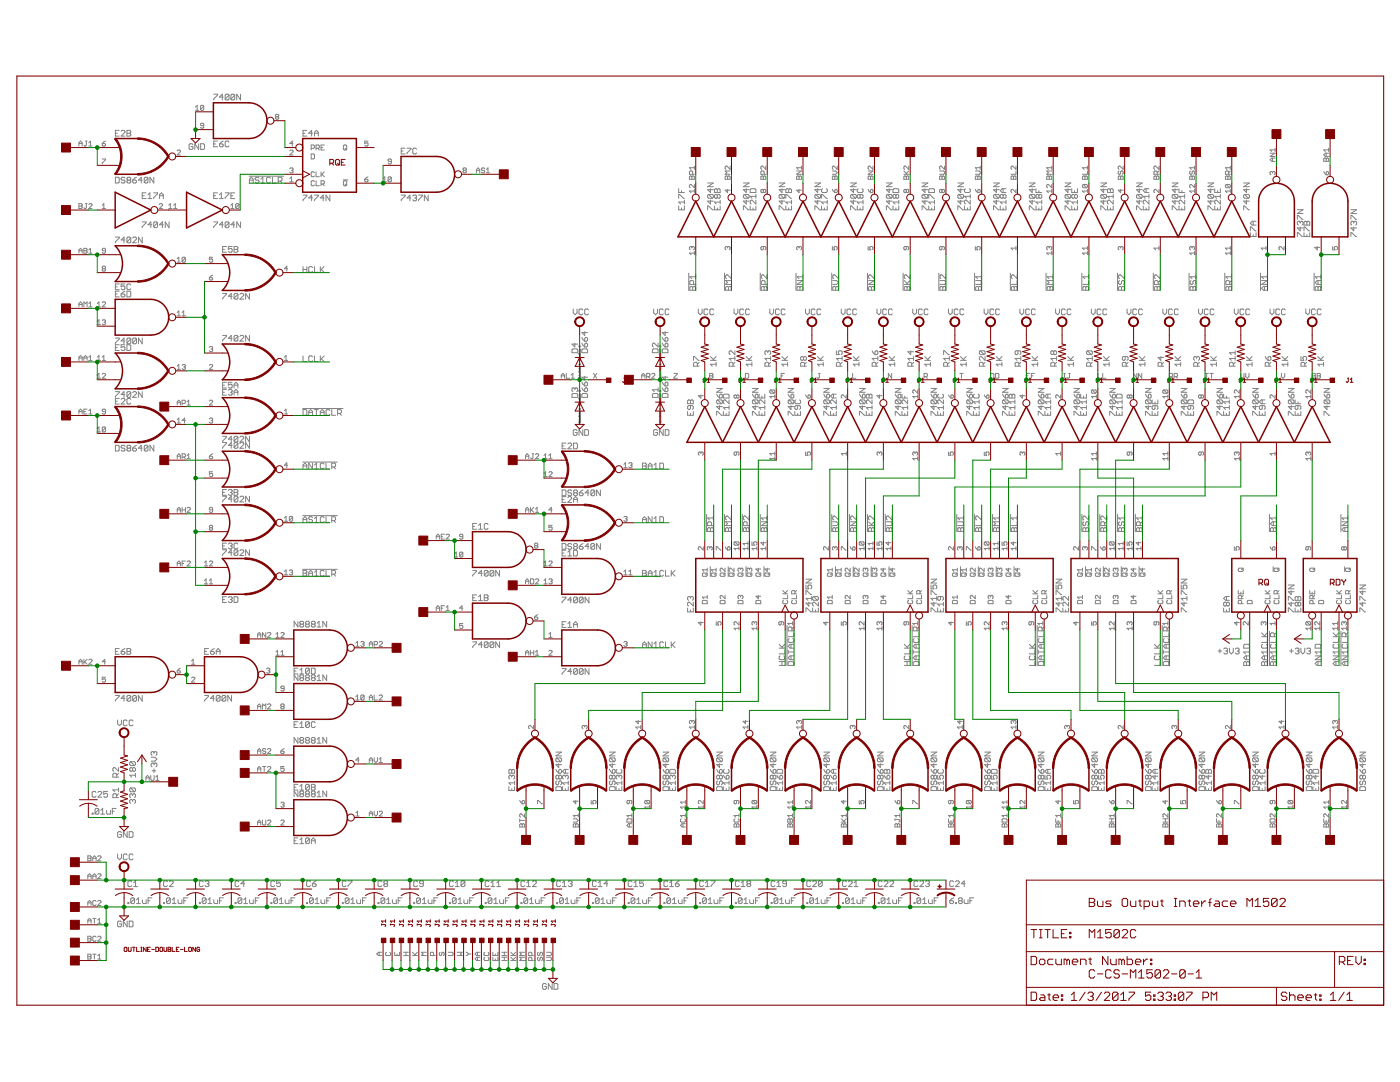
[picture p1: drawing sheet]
<svg xmlns="http://www.w3.org/2000/svg" width="279mm" height="216mm" viewBox="0 0 279 216" stroke-linecap="round" stroke-linejoin="round" font-family="sans-serif">
<g fill="none" stroke="#808080" stroke-width=".2">
<path d="M42.7 18.8h.7v.2l-.7 .7v.2M44.6 19.4h-.8l.6-.6v1.1M45.7 19l-.2-.2h-.4l-.2 .2v.7M45.7 19v.7l-.2 .2h-.4l-.2-.2M45.7 19l-.8 .7M46.8 19l-.7 .7M46.8 19l-.1-.2h-.4l-.2 .2v.7M46.8 19v.7l-.1 .2h-.4l-.2-.2M48 18.8v1.1l-.8-1.1v1.1M15.7 28.6h.7M15.7 29.1v-.6l.4-.3 .3 .3v.6M17.1 28.2h.3"/>
<path d="M17.2 28.2v.8l-.1 .1-.4-.1M17.7 29.1h.7M17.7 28.5l.4-.3v.9M20.4 31.7h.7l-.7 1M20.4 28.6h.5l.2 .4-.2 .1h-.3zM21.1 28.2l-.7 .4M23 35.4h.6l.2 .2v.7l-.2 .2h-.6zM23 26.6h.4M23.8 26h-.8v1.2h.8M24.2 26.2l.2-.2h.3l.2 .2v.2l-.7 .8h.7M24.9 35.6l-.2-.2h-.3l-.2 .4 .2 .1h.3l.2 .4-.2 .2h-.3l-.2-.2M25.3 26h.6l.2 .2-.2 .4 .2 .4-.2 .2h-.6z"/>
<path d="M25.3 26.6h.6M25.5 35.9l-.2 .2 .2 .4h.4l.2-.2-.2-.4M25.5 35.9l-.2-.1 .2-.4h.4l.2 .2-.2 .3M25.5 35.9h.4M26.5 35.9h.6l.1 .4-.1 .2h-.4l-.2-.2zM27.2 35.4l-.7 .5M28.4 35.9h-.8l.6-.5v1.1M28.4 39.1h.4M29.1 38.5h-.7v1.1h.7M29.5 35.6v.7l-.2 .2h-.3l-.2-.2M29.5 35.6l-.2-.2h-.3l-.2 .2v.7M29.5 35.6l-.7 .7"/>
<path d="M29.5 39.6h.8M29.5 38.9l.4-.4v1.1M30.7 38.5h.7v.2l-.7 .7v.2M30.7 35.4v1.1l-.8-1.1v1.1M31.8 39.6v-.7l.4-.4 .4 .4v.7M31.8 39.1h.8M35.4 30.1l.1-.1 .5 .1v.2l-.6 .6h.6M38.5 28.9l-.2-.2h-.4l-.2 .2v.7l.2 .2h.4l.2-.2v-.3h-.4M39 21.4l.3-.4v1M39 22h.7M39.6 28.7v1.1l-.7-1.1v1.1M40 28.7h.6l.2 .2v.7l-.2 .2h-.6z"/>
<path d="M40.7 21.2l-.7 .6M40.7 25.1h-.5l-.2-.2 .2-.3h.3l.2 .2v.6l-.2 .2-.5-.2M40.7 21.2l-.2-.2h-.3l-.2 .2v.6M40.7 21.2v.6l-.2 .2h-.3l-.2-.2M42.7 28.7h.3M42.7 39.1h.3M43.4 28.2h-.7v1.1h.7M43.4 38.5h-.7v1.1h.7M43.8 28.7h.6l.2 .4-.2 .2h-.4l-.2-.2zM43.8 39.6h.8M43.8 38.9l.4-.4v1.1M44.6 28.2l-.8 .5"/>
<path d="M44.9 38.5h.8v.2l-.8 .7v.2M45.7 28.3l-.2-.1h-.4l-.2 .1v.8l.2 .2h.4l.2-.2M46.1 39.1h.4M46.8 38.5h-.7v1.1h.7M49.7 35.2h6.9M49.8 35.9h.7M49.8 36.5v-.7l.3-.4 .4 .4v.7M51.7 35.6l-.2-.2h-.4l-.2 .4 .2 .1h.4l.2 .4-.2 .2h-.4l-.2-.2M52.1 36.5h.7M52.1 35.8l.4-.4v1.1M54 35.6l-.2-.2h-.4l-.2 .2v.7l.2 .2h.4l.2-.2M54.4 35.4v1.1h.7"/>
<path d="M55.1 23.3l-.1 .2 .1 .3h.4l.1-.2-.1-.3M55.1 23.3l-.1-.2 .1-.3 .5 .2-.1 .3M55.1 23.3h.4M55.5 36.1h.6l.2-.2v-.3l-.2-.2h-.6v1.1M55.9 36.1l.4 .4M57.8 35.6l.4-.3v1M57.8 36.3h.7M57.8 30.1l.2-.1 .5 .1v.2l-.7 .6h.7M57.8 33.7l.2-.2h.3l.2 .2-.2 .3M58.2 34h.1M58.3 34l.2 .2-.2 .3-.5-.2M58.5 28.6h-.7l.5-.4v.9"/>
<path d="M60.5 38.9h.7v.2l-.7 .8v.2M60.5 26.6h.4M61.2 26h-.7v1.2h.7M62.1 29.6h.5l.2-.2v-.3l-.2-.2h-.5v1M62.1 30.7h.5l.2 .2v.6l-.2 .2h-.5zM62.4 26.6h-.8l.6-.6v1.2M62.4 39.5h-.8l.6-.6v1.2M62.8 38.9h.7v.2l-.7 .8v.2M62.8 27.2v-.8l.3-.4 .4 .4v.8M62.8 26.6h.7M62.8 36.2l-.2-.1h-.3l-.2 .1v.7l.2 .2h.3l.2-.2M62.8 34.5l-.2-.2h-.3l-.2 .2v.6l.2 .2 .5-.2"/>
<path d="M63.1 36.1v1h.6M63.1 29.6h.5l.1-.2-.1-.5h-.5v1M63.1 34.3v1h.6M63.4 29.6l.3 .3M64.1 34.3v1M64.1 36.7h.5l.1-.1v-.4l-.1-.1h-.5v1M64.1 29.4h.3M64.2 34.8l.5 .5M64.4 36.7l.3 .4M64.7 39.5h-.8l.6-.6v1.2M64.7 28.9h-.6v1h.6M64.7 34.3l-.6 .6"/>
<path d="M65.8 38.9v1.2l-.7-1.2v1.2M68.5 35.9h1M68.5 36.2l.2-.1h.3l.2 .1v.7l-.2 .2h-.3l-.2-.2zM68.5 29.1l.2-.2h.3l.2 .2v.7l-.2 .1h-.3l-.2-.1zM68.9 36.7l.3 .4M68.9 29.6l.3 .3M72.8 35.8h.5l.1 .3-.1 .2h-.3l-.2-.2zM73.4 28.2h-.6v.4l.5-.1 .1 .5-.1 .1h-.3l-.2-.1M73.4 35.3l-.6 .5M76.5 35.6l.3-.3v1M76.5 36.3h.6M78.1 32.2h-.5l-.2-.2 .2-.3 .5 .2v.6l-.2 .2h-.3l-.2-.2"/>
<path d="M78.1 35.5l-.7 .6M78.1 35.5v.6l-.2 .2h-.3l-.2-.2M78.1 35.5l-.2-.2h-.3l-.2 .2v.6M80.1 38.9h.7v.2l-.7 .8v.2M80.1 30.1h.4M80.8 29.6h-.7v1.1h.7M81.2 29.6h.8v.2l-.8 .7v.2M82 39.5h-.8l.6-.6v1.2M82.4 39.1l.2-.2h.4l.1 .2-.1 .4M82.8 39.5h.2M83 39.5l.1 .2-.1 .4h-.4l-.2-.2M83.1 29.8l-.1-.2h-.4l-.2 .2v.7l.2 .2h.4l.1-.2"/>
<path d="M83.5 38.9h.8v.2l-.8 .8v.2M85.4 38.9v1.2l-.7-1.2v1.2M92.6 34l-.2-.2 .2-.3h.3l.2 .2-.2 .3M92.6 34h.3M92.6 34l-.2 .2 .2 .3 .5-.2-.2-.3M95.1 34.5v-.7l.3-.3 .3 .3v.7M95.1 34h.6M96.7 33.7l-.1-.2h-.4l-.1 .2 .1 .3h.4l.1 .2-.1 .3-.5-.2M97.1 33.8l.3-.3v1M97.1 34.5h.6M135.4 39.6v-.8h.2l.8 .8h.2M135.4 37.7v.7h1.2"/>
<path d="M136 38v.4M136.6 39.9v.8M137.6 35.3l.2-.2 .3 .2 .3-.2 .2 .2v.5h-1zM138.1 35.3v.5M138.2 34.8v-.5l-.1-.2h-.3l-.2 .2v.5h1M138.6 36.8v.7l-.7-.7-.3 .2v.3l.2 .2M138.6 33.5h-1l.3 .3M138.6 33.1v.7M138.6 37.8v.6M138.6 38.1h-1l.3 .3M141.2 36.5h1.2l-1.2 .8h1.2M141.4 38.8h.8l.2 .2v.4l-.2 .2"/>
<path d="M141.4 38.8l-.2 .2v.4l.2 .2h.8M141.4 38.8l.8 .8M141.8 39.9v.8l-.6-.6h1.2M141.8 37.7v.7l-.6-.6h1.2M142.6 37.8l.2-.1 .4 .1 .3-.1 .2 .1v.6h-1.1zM143.2 39l.1-.2 .4 .2v.4l-.2 .2-.3-.2M143.2 39l-.2-.2-.4 .2v.4l.2 .2 .4-.2M143.2 37.8v.6M143.2 39v.4M143.7 39.9v.8M144.7 35.3l.2-.2 .3 .2 .3-.2 .2 .2v.5h-1zM145.2 35.3v.5"/>
<path d="M145.2 37.8v.6l-.5-.4h1M145.7 33.1v.7l-.6-.7-.4 .2v.3l.2 .2M145.7 34.1h-1l.4 .4-.4 .3h1M148.4 36.5h1.1l-1.1 .8h1.1M148.5 38.8l-.1 .2v.4l.1 .2h.8M148.5 38.8h.8l.2 .2v.4l-.2 .2M148.5 38.8l.8 .8M148.9 39.9v.8l-.5-.6h1.1M148.9 37.7v.7l-.5-.6h1.1M149.7 37.8l.2-.1h.8l.2 .1v.6h-1.2zM150.9 39.9v.8l-.8-.8-.4 .2v.4l.2 .2M150.9 39.2h-1.2l.4 .4"/>
<path d="M150.9 38.8v.8M151.8 35.3l.2-.2 .3 .2 .4-.2 .1 .2v.5h-1zM152.3 38l.2-.2 .3 .2-.1 .4-.4-.1M152.3 38l-.1-.2-.4 .2v.3l.2 .1 .3-.1M152.3 35.3v.5M152.3 38v.3M152.5 34.8v-.5l-.2-.2h-.3l-.2 .2v.5h1M152.8 33.1v.7l-.6-.7h-.2l-.2 .2v.3l.2 .2M155.5 36.5h1.1l-1.1 .8h1.1M155.7 38.8l-.2 .2v.4l.2 .2h.7M155.7 38.8h.7l.2 .2v.4l-.2 .2M155.7 38.8l.7 .8"/>
<path d="M156.1 39.9v.8l-.6-.6h1.1M156.1 37.7v.7l-.6-.6h1.1M156.8 37.8l.2-.1 .4 .1 .4-.1 .2 .1v.6h-1.2zM156.8 39.6v-.8h.2l.8 .8h.2M157.4 37.8v.6M158 39.9v.8M159 35.3l.2-.2 .3 .2 .3-.2 .2 .2v.5h-1zM159 34.1h1l-1 .7h1M159.5 35.3v.5M159.5 37.8v.6l-.5-.4h1M160 33.5h-1l.3 .3M160 33.1v.7"/>
<path d="M162.6 36.5h1.2l-1.2 .8h1.2M162.8 38.8l-.2 .2v.4l.2 .2h.8M162.8 38.8h.8l.2 .2v.4l-.2 .2M162.8 38.8l.8 .8M163.2 39.9v.8l-.6-.6h1.2M163.2 37.7v.7l-.6-.6h1.2M164 39.6v-.8h.1l.8 .8h.2M164.1 37.7l-.1 .1v.4l.1 .2h.8l.2-.2v-.4l-.2-.1M165.1 39.9v.8M166.1 35.3l.2-.2 .3 .2 .3-.2 .2 .2v.5h-1zM166.1 34.1h.7l.3 .4-.3 .3h-.7M166.1 37.8l.5 .6"/>
<path d="M166.6 38l.3-.2 .2 .5-.5 .1zM166.6 35.3v.5M167.1 33.1v.7l-.8-.7-.2 .2v.3l.2 .2M169.8 36.5h1.1l-1.1 .8h1.1M169.9 38.8l-.1 .2v.4l.1 .2h.8M169.9 38.8h.8l.2 .2v.4l-.2 .2M169.9 38.8l.8 .8M170.3 39.9v.8l-.5-.6h1.1M170.3 37.7v.7l-.5-.6h1.1M171.3 37.7l-.2 .1v.4l.2 .2h.7l.2-.2v-.4l-.2-.1M171.7 39l-.2-.2-.4 .2v.4l.2 .2 .4-.2M171.7 39l.2-.2 .3 .2v.4l-.2 .2-.3-.2"/>
<path d="M171.7 39v.4M172.2 39.9v.8M173.2 35.3l.2-.2 .3 .2 .4-.2 .1 .2v.5h-1zM173.2 34.1h1l-1 .7h1M173.2 37.8l.5 .6M173.7 38l.4-.2 .1 .2v.3l-.5 .1zM173.7 35.3v.5M174.2 33.1v.7l-.8-.7-.2 .2v.3l.2 .2M176.9 36.5h1.1l-1.1 .8h1.1M177.1 38.8l-.2 .2v.4l.2 .2h.7M177.1 38.8h.7l.2 .2v.4l-.2 .2M177.1 38.8l.7 .8"/>
<path d="M177.5 39.9v.8l-.6-.6h1.1M177.5 37.7v.7l-.6-.6h1.1M178.2 37.8l.2-.1h.8l.2 .1v.6h-1.2zM178.8 39l.2-.2 .4 .2v.4l-.2 .2-.4-.2M178.8 39l-.2-.2-.4 .2v.4l.2 .2 .4-.2M178.8 39v.4M179.4 39.9v.8M180.4 34.8h1M180.4 34.1l.6 .7M180.5 35.1l.4 .2 .3-.2 .2 .2v.5h-1v-.5zM180.9 38l-.2-.2-.3 .2 .1 .4 .4-.1M180.9 38l.1-.2 .4 .2v.3l-.2 .1-.3-.1"/>
<path d="M180.9 35.3v.5M180.9 38v.3M181.4 33.1v.7l-.7-.7-.3 .2 .1 .5M181.4 34.1l-.5 .5M184 36.5h1.2l-1.2 .8h1.2M184.2 38.8l-.2 .2v.4l.2 .2h.8M184.2 38.8h.8l.2 .2v.4l-.2 .2M184.2 38.8l.8 .8M184.6 39.9v.8l-.6-.6h1.2M184.6 37.7v.7l-.6-.6h1.2M185.4 39.6v-.8h.1l.8 .8h.2M185.4 37.8l.1-.1h.8l.2 .1v.6h-1.1z"/>
<path d="M186.5 39.9v.8M187.5 34.1h.8l.2 .2v.3l-.2 .2h-.8M187.7 35.1l.3 .2 .3-.2 .2 .2v.5h-1v-.5zM188 38l.2-.2 .3 .2v.3l-.2 .1-.3-.1M188 38l-.2-.2-.3 .2 .2 .4 .3-.1M188 35.3v.5M188 38v.3M188.5 33.1v.7l-.7-.7-.3 .2 .2 .5M191.2 36.5h1.1l-1.1 .8h1.1M191.3 38.8l-.1 .2v.4l.1 .2h.8M191.3 38.8h.8l.2 .2v.4l-.2 .2M191.3 38.8l.8 .8"/>
<path d="M191.7 39.9v.8l-.5-.6h1.1M191.7 37.7v.7l-.5-.6h1.1M192.7 37.7l-.2 .1v.4l.2 .2h.7l.2-.2v-.4l-.2-.1M193.6 39.2h-1.1l.4 .4M193.6 39.9v.8l-.7-.8-.4 .2v.4l.2 .2M193.6 38.8v.8M194.6 34.1h.9l.1 .2v.3l-.1 .2h-.9M194.6 37.8l.5 .6M194.8 35.1l.3 .2 .4-.2 .1 .2v.5h-1v-.5zM195.1 35.3v.5M195.3 37.8l.3 .2v.3l-.1 .1h-.4v-.4zM195.6 33.1v.7"/>
<path d="M195.6 33.5h-1l.4 .3M198.3 36.5h1.1l-1.1 .8h1.1M198.5 38.8l-.2 .2v.4l.2 .2h.7M198.5 38.8h.7l.2 .2v.4l-.2 .2M198.5 38.8l.7 .8M198.9 39.9v.8l-.6-.6h1.1M198.9 37.7v.7l-.6-.6h1.1M200.2 39l.2-.2 .4 .2v.4l-.2 .2-.4-.2M200.2 39l-.2-.2-.4 .2v.4l.2 .2 .4-.2M200.2 37.7v.7M200.2 39v.4M200.8 37.7h-.8l-.4 .3 .4 .4h.8"/>
<path d="M200.8 39.9v.8M201.9 35.1l.4 .2 .3-.2 .2 .2v.5h-1v-.5zM202.3 35.3v.5M202.8 34.1v.7h-1M202.8 33.1v.7l-.7-.7-.3 .2 .1 .5M202.8 37.8v.6l-.7-.6h-.2l-.1 .2 .1 .4M205.4 36.5h1.2l-1.2 .8h1.2M205.6 38.8l-.2 .2v.4l.2 .2h.8M205.6 38.8h.8l.2 .2v.4l-.2 .2M205.6 38.8l.8 .8M206 39.9v.8l-.6-.6h1.2M206 37.7v.7l-.6-.6h1.2"/>
<path d="M206.8 37.7v.7h1.1M207.3 39l.2-.2 .4 .2v.4l-.2 .2-.4-.2M207.3 39l-.2-.2-.3 .2v.4l.1 .2 .4-.2M207.3 38v.4M207.3 39v.4M207.9 39.9v.8M208.9 35.3l.2-.2 .3 .2 .3-.2 .2 .2v.5h-1zM209.4 35.3v.5M209.9 36.8v.7l-.7-.7-.3 .2v.3l.2 .2M209.9 34.1h-1l.3 .4-.3 .3h1M209.9 33.5h-1l.3 .3M209.9 33.1v.7"/>
<path d="M209.9 37.8v.6M209.9 38.1h-1l.3 .3M212.6 36.5h1.1l-1.1 .8h1.1M212.7 38.8l-.1 .2v.4l.1 .2h.8M212.7 38.8h.8l.2 .2v.4l-.2 .2M212.7 38.8l.8 .8M213.1 39.9v.8l-.5-.6h1.1M213.1 37.7v.7l-.5-.6h1.1M213.9 37.7v.7h1.1v-.7M214.5 39l.2-.2 .3 .2v.4l-.2 .2-.3-.2M214.5 39l-.2-.2-.4 .2v.4l.2 .2 .4-.2M214.5 38v.4"/>
<path d="M214.5 39v.4M215 39.9v.8M216 35.3l.2-.2 .3 .2 .4-.2 .1 .2v.5h-1zM216.2 36.8l-.2 .2v.3l.2 .2h.7M216.2 36.8h.7l.1 .2v.3l-.1 .2M216.2 36.8l.7 .7M216.5 35.3v.5M217 34.1v.7h-1M217 33.5h-1l.4 .3M217 33.1v.7M217 37.8v.6M217 38.1h-1l.4 .3"/>
<path d="M219.7 36.5h1.1l-1.1 .8h1.1M219.9 38.8h.7l.2 .2v.4l-.2 .2M219.9 38.8l-.2 .2v.4l.2 .2h.7M219.9 38.8l.7 .8M220.3 39.9v.8l-.6-.6h1.1M220.3 37.7v.7l-.6-.6h1.1M221 37.8l.2-.1 .4 .1 .4-.1 .2 .1v.6h-1.2zM221.6 37.8v.6M222.2 39.2h-1.2l.4 .4M222.2 39.9v.8l-.8-.8-.4 .2v.4l.2 .2M222.2 38.8v.8M223.2 35.3l.1-.2 .3 .2 .4-.2 .2 .2v.5h-1z"/>
<path d="M223.3 34.1l-.1 .2v.3l.3 .2 .1-.5 .4-.2 .2 .2v.3l-.2 .2M223.6 35.3v.5M223.6 37.8v.6l-.4-.4h1M224.2 33.1v.7l-.7-.7-.3 .2v.3l.1 .2M226.8 36.5h1.1l-1.1 .8h1.1M227 38.8h.8l.1 .2v.4l-.1 .2M227 38.8l-.2 .2v.4l.2 .2h.8M227 38.8l.8 .8M227.4 39.9v.8l-.6-.6h1.1M227.4 37.7v.7l-.6-.6h1.1M228.7 37.7v.7M229.3 37.7h-.8l-.3 .3 .3 .4h.8"/>
<path d="M229.3 39.2h-1.1l.3 .4M229.3 39.9v.8l-.8-.8-.3 .2v.4l.1 .2M229.3 38.8v.8M230.3 35.3l.2-.2 .3 .2 .3-.2 .2 .2v.5h-1zM230.8 35.3v.5M230.9 34.8v-.5l-.1-.2h-.3l-.2 .2v.5h1M231.3 33.1v.7l-.7-.7-.3 .2v.3l.2 .2M231.3 37.8v.6l-.7-.6-.3 .2v.3l.2 .1M231.3 34.1l-.4 .4M233.9 36.5h1.2l-1.2 .8h1.2M234.1 38.8h.8l.2 .2v.4l-.2 .2M234.1 38.8l-.2 .2v.4l.2 .2h.8"/>
<path d="M234.1 38.8l.8 .8M234.5 39.9v.8l-.6-.6h1.2M234.5 37.7v.7l-.6-.6h1.2M235.3 37.7v.7h1.1M235.9 38v.4M236.4 39.2h-1.1l.4 .4M236.4 39.9v.8l-.7-.8-.4 .2v.4l.2 .2M236.4 38.8v.8M237.4 35.3l.2-.2 .3 .2 .4-.2 .1 .2v.5h-1zM237.6 34.1l-.2 .2v.3l.4 .2 .1-.5 .4-.2 .1 .2-.1 .5M237.9 35.3v.5M238.4 36.8v.7l-.6-.7h-.2l-.2 .2v.3l.2 .2"/>
<path d="M238.4 33.5h-1l.4 .3M238.4 33.1v.7M238.4 37.8v.6M238.4 38.1h-1l.4 .3M241.1 36.5h1.1l-1.1 .8h1.1M241.3 38.8h.7l.2 .2v.4l-.2 .2M241.3 38.8l-.2 .2v.4l.2 .2h.7M241.3 38.8l.7 .8M241.6 39.9v.8l-.5-.6h1.1M241.6 37.7v.7l-.5-.6h1.1M242.4 37.7v.7h1.1v-.7M243 38v.4"/>
<path d="M243.5 39.2h-1.1l.4 .4M243.5 39.9v.8l-.7-.8h-.2l-.2 .2v.4l.2 .2M243.5 38.8v.8M244.6 35.3l.1-.2 .3 .2 .4-.2 .1 .2v.5h-.9zM244.7 36.8l-.1 .2v.3l.1 .2h.7M244.7 36.8h.7l.1 .2-.1 .5M244.7 36.8l.7 .7M245 35.3v.5M245.2 34.8v-.5l-.2-.2h-.3l-.1 .2v.5h.9M245.5 33.5h-.9l.3 .3M245.5 33.1v.7M245.5 37.8v.6"/>
<path d="M245.5 34.1l-.3 .4M245.5 38.1h-.9l.3 .3M248.2 36.5h1.1l-1.1 .8h1.1M248.4 38.8l-.2 .2v.4l.2 .2h.8M248.4 38.8h.8l.1 .2v.4l-.1 .2M248.4 38.8l.8 .8M248.8 39.9v.8l-.6-.6h1.1M248.8 37.7v.7l-.6-.6h1.1M253.5 30.6h1l-1 .6h1M254 34.4l-.2-.2-.3 .2v.3l.1 .2M254 34.4l.1-.2 .4 .2v.3l-.2 .2M254 31.5v.7"/>
<path d="M254 34.4v.1M254.5 31.5h-.7l-.3 .4 .3 .3h.7M254.5 29.6v.6M254.5 29.9h-1l.3 .3M264.2 34.2l.5 .7M264.3 31.5l.4 .2 .3-.2 .2 .2v.5h-1v-.5zM264.7 30.6v.6M264.7 31.7v.5M264.8 34.2l.4 .2v.3l-.2 .2h-.3v-.5zM265.2 30.6h-.7l-.3 .3 .3 .3h.7M265.2 29.6v.6M265.2 29.9h-1l.3 .3"/>
<path d="M15.7 40.6h.5l.2 .2-.2 .3 .2 .4-.2 .1h-.5zM15.7 41.1h.5M15.7 50.5v-.6l.4-.3 .3 .3v.6M15.7 50h.7M16.7 49.6h.5l.2 .1-.2 .3 .2 .4-.2 .1h-.5zM16.7 50h.5M17.1 40.6h.3M17.2 40.6v.9l-.1 .1-.4-.1M17.7 40.8l.2-.2h.3l.2 .2-.7 .8h.7M17.7 49.9l.4-.3v.9M17.7 50.5h.7M20.4 41l.3-.4v1"/>
<path d="M20.4 41.6h.7M20.6 53.6l-.2-.2 .2-.3h.3l.2 .2-.2 .3M20.6 53.6l-.2 .2 .2 .3h.3l.2-.2-.2-.3M20.6 53.6h.3M21.1 50h-.5l-.2-.1 .2-.3h.3l.2 .1v.7l-.2 .1-.5-.1M23 47.3h.8v.2l-.8 .8v.2M23 57.2h.4M23 58.7h.4M23.8 56.7h-.8v1.1h.8M23.8 58.1h-.8v1.1h.8M24.2 58.7h.5l.2 .4-.2 .1h-.3l-.2-.1zM24.9 56.7h-.7v.5l.4-.2 .3 .2v.4l-.2 .2h-.3l-.2-.2"/>
<path d="M24.9 47.9h-.7l.5-.6v1.2M24.9 58.1l-.7 .6M25.3 58.1h.6l.2 .2v.8l-.2 .1h-.6zM26.1 47.5v.8l-.2 .2h-.4l-.2-.2M26.1 47.5l-.2-.2h-.4l-.2 .2v.8M26.1 56.9l-.2-.2h-.4l-.2 .2v.7l.2 .2h.4l.2-.2M26.1 47.5l-.8 .8M26.5 47.5l.2-.2h.4l.1 .2v.2l-.7 .8h.7M28.4 47.3v1.2l-.8-1.2v1.2M28.4 44.3h.7v.2l-.7 .7v.2M30.3 44.9h-.8l.6-.6v1.1M31.4 44.5l-.2-.2h-.3l-.2 .2v.7"/>
<path d="M31.4 44.5v.7l-.2 .2h-.3l-.2-.2M31.4 44.5l-.7 .7M31.8 40.8l.2-.2h.3l.1 .2-.6 .8h.6M32.6 44.9h-.8l.6-.6v1.1M33.7 41l.3-.4v1M33.7 41.6h.6M33.7 44.3v1.1l-.7-1.1v1.1M34.6 41.6h.7M34.6 41l.4-.4v1M35.4 51.7l.3-.4v1M35.4 52.3h.6M37 51.5l-.2-.2h-.3l-.2 .2v.7"/>
<path d="M37 51.5v.7l-.2 .1h-.3l-.2-.1M37 51.5l-.7 .7M41.8 55.4h.5l.1 .3-.1 .2h-.3l-.2-.2zM42.4 51.3h-.6v.5l.5-.1 .1 .5-.1 .1h-.3l-.2-.1M42.4 54.9l-.6 .5M42.7 44.3h.7v.2l-.7 .7v.2M44.4 58.5h.8v.2l-.8 .8v.2M44.4 49.8h.4M44.6 44.9h-.8l.6-.6v1.1M45.2 49.2h-.8v1.1h.8M45.7 44.5l-.2-.2h-.4l-.2 .2v.7M45.7 44.5v.7l-.2 .2h-.4l-.2-.2"/>
<path d="M45.7 44.5l-.8 .7M46.1 41l.3-.4v1M46.1 41.6h.6M46.3 59.1h-.7l.5-.6v1.2M46.3 49.2h-.7v.6l.4-.2 .3 .2v.3l-.2 .2h-.3l-.2-.2M46.7 49.2h.6l.2 .2-.2 .4 .2 .3-.2 .2h-.6zM46.7 49.8h.6M46.8 44.9h-.7l.6-.6v1.1M47.5 58.7l-.2-.2h-.4l-.2 .2v.8M47.5 58.7v.8l-.2 .2h-.4l-.2-.2M47.5 58.7l-.8 .8M47.7 40.8v.7l-.2 .1-.5-.1"/>
<path d="M47.7 40.8l-.2-.2h-.3l-.2 .2v.7M47.7 40.8l-.7 .7M47.9 58.7l.2-.2h.4l.1 .2v.2l-.7 .8h.7M48 44.3v1.1l-.8-1.1v1.1M49.8 58.5v1.2l-.8-1.2v1.2M57.4 53.6h-.7l.5-.5v1M60.5 53.2v1.1M60.5 53.8h.7M61.2 53.2v1.1M62.4 53.4l-.2-.2h-.4l-.2 .2v.7l.2 .2h.4l.2-.2M62.8 53.2v1.1h.7M63.9 53.2v1.1"/>
<path d="M64.1 53.8l.6 .5M64.7 53.2l-.8 .8M135.4 41.1v.8h1.2v-.8M136 41.5v.4M136.6 40.3h-1.2l.4 .4M137.5 54.5v3.5M137.7 57.3l.2-.2 .3 .2 .4-.2 .2 .2v.6h-1.1zM138.1 49.4l-.2-.2-.3 .2v.3l.2 .1M138.1 49.4l.1-.2 .4 .2v.3l-.2 .1M138.1 49.4v.1M138.2 57.3v.6M138.4 56.7v-.5l-.2-.2h-.3l-.2 .2v.5h1.1"/>
<path d="M138.6 50.2v.6M138.6 50.5h-1l.3 .3M138.8 55.2h-1.1l.3 .4M138.8 54.8v.8M141.2 41.9v-.8h.2l.8 .8h.2M142.6 41.1v.8h1.1v-.8M143.2 41.5v.4M143.7 40.3h-1.1l.4 .4M144.6 54.5v3.5M144.8 57.3l.2-.2 .4 .2 .4-.2 .1 .2v.6h-1.1zM145.2 49.4l.2-.2 .3 .2v.3l-.2 .1M145.2 49.4l-.1-.2-.4 .2v.3l.2 .1"/>
<path d="M145.2 49.4v.1M145.4 57.3v.6M145.9 54.8v.8l-.7-.8-.4 .2v.4l.2 .2M145.9 56h-1.1l.4 .4-.4 .3h1.1M148.4 41.9v-.8h.1l.8 .8h.2M149.7 41.1v.8h1.2v-.8M150.3 41.5v.4M151.7 54.5v3.5M151.9 57.3l.2-.2 .4 .2 .4-.2 .2 .2v.6h-1.2zM152.3 49.2v.5l-.1 .1-.4-.1v-.3l.2-.2h.7l.1 .2-.1 .4M152.5 57.3v.6M152.7 56.7v-.5l-.2-.2h-.4l-.2 .2v.5h1.2"/>
<path d="M153.1 54.8v.8l-.8-.8-.4 .2v.4l.2 .2M155.5 41.9v-.8h.2l.7 .8h.2M156.8 41.1v.8h1.2v-.8M157.4 41.5v.4M158 40.3h-1.2l.4 .4M158.9 54.5v3.5M159.1 56h1.1l-1.1 .7h1.1M159.1 57.3l.2-.2 .3 .2 .4-.2 .2 .2v.6h-1.1zM159.5 49.4l.1-.2 .4 .2-.2 .4M159.5 49.4l-.2-.2-.3 .2v.3l.2 .1M159.5 49.4v.1M159.6 57.3v.6"/>
<path d="M160.2 55.2h-1.1l.3 .4M160.2 54.8v.8M162.6 41.9v-.8h.2l.8 .8h.2M164 41.1v.8h1.1v-.8M164.5 41.5v.4M165.1 40.3h-1.1l.3 .4M166 54.5v3.5M166.1 49.2v.6h.5l-.2-.3 .2-.3h.3l.2 .2-.2 .4M166.2 57.3l.2-.2 .4 .2 .4-.2 .1 .2v.6h-1.1zM166.2 56h.8l.3 .4-.3 .3h-.8M166.8 57.3v.6M167.3 54.8v.8l-.7-.8-.4 .2v.4l.2 .2"/>
<path d="M169.8 41.9v-.8h.1l.8 .8h.2M171.1 41.1v.8h1.1v-.8M171.7 41.5v.4M172.2 40.3h-1.1l.4 .4M173.1 54.5v3.5M173.2 49.2v.6h.5l-.1-.4 .1-.2h.4l.1 .2v.3l-.1 .1M173.3 57.3l.2-.2 .4 .2 .4-.2 .2 .2v.6h-1.2zM173.3 56h1.2l-1.2 .7h1.2M173.9 57.3v.6M174.5 54.8v.8l-.8-.8-.4 .2v.4l.2 .2M176.9 41.9v-.8h.2l.7 .8h.2M178.2 41.1v.8h1.2v-.8"/>
<path d="M178.8 41.5v.4M179.4 40.3h-1.2l.4 .4M180.2 54.5v3.5M180.5 57.3l.2-.2 .3 .2 .4-.2 .2 .2v.6h-1.1zM180.5 56.7h1.1M180.5 56l.7 .7M180.9 49.2v.5l-.2 .1-.3-.1 .1-.5h.7l.2 .2v.3l-.2 .1M181 57.3v.6M181.6 54.8v.8l-.8-.8h-.1l-.2 .2v.4l.2 .2M181.6 56l-.6 .6M184 41.9v-.8h.2l.8 .8h.2M185.4 41.1v.8h1.1v-.8"/>
<path d="M185.9 41.5v.4M186.5 40.3h-1.1l.3 .4M187.4 54.5v3.5M187.6 56h.9l.2 .2v.4l-.2 .1h-.9M187.6 57.3l.2-.2 .4 .2 .3-.2 .2 .2v.6h-1.1zM188 49.2v.5l-.2 .1-.3-.1 .2-.5h.6l.2 .2v.3l-.2 .1M188.2 57.3v.6M188.7 54.8v.8l-.7-.8-.4 .2v.4l.2 .2M191.2 41.9v-.8h.1l.8 .8h.2M192.5 41.1v.8h1.1v-.8M193.1 41.5v.4M194.5 54.5v3.5"/>
<path d="M194.6 49.2v.6h.5l-.1-.4 .1-.2h.4l.1 .2v.3l-.1 .1M194.7 56h1l.2 .2v.4l-.2 .1h-1M194.7 57.3l.2-.2 .4 .2 .4-.2 .2 .2v.6h-1.2zM195.3 57.3v.6M195.9 55.2h-1.2l.4 .4M195.9 54.8v.8M198.3 41.9v-.8h.2l.7 .8h.2M199.6 41.1v.8h1.2v-.8M200.2 41.5v.4M200.8 40.3h-1.2l.4 .4M201.6 54.5v3.5M201.8 57.3l.2-.2 .4 .2 .4-.2 .2 .2v.6h-1.2z"/>
<path d="M202.4 57.3v.6M202.8 49.5h-1l.3 .3M202.8 49.2v.6M203 54.8v.8l-.8-.8-.4 .2v.4l.2 .2M203 56v.7h-1.2M205.4 41.9v-.8h.2l.8 .8h.2M206.8 41.1v.8h1.1v-.8M207.3 41.5v.4M207.9 40.3h-1.1l.3 .4M208.8 54.5v3.5M209 57.3l.2-.2 .3 .2 .4-.2 .2 .2v.6h-1.1zM209.4 49.4l.1-.2 .4 .2v.3l-.2 .1"/>
<path d="M209.4 49.4l-.2-.2-.3 .2v.3l.2 .1M209.4 49.4v.1M209.5 57.3v.6M209.9 50.2v.6M209.9 50.5h-1l.3 .3M210.1 55.2h-1.1l.4 .4M210.1 56h-1.1l.4 .4-.4 .3h1.1M210.1 54.8v.8M212.6 41.9v-.8h.1l.8 .8h.2M213.9 41.1v.8h1.1v-.8M214.5 41.5v.4M215 40.3h-1.1l.4 .4"/>
<path d="M215.9 54.5v3.5M216.1 57.3l.2-.2 .4 .2 .4-.2 .2 .2v.6h-1.2zM216.7 57.3v.6M217 49.5h-1l.4 .3M217 49.2v.6M217 50.2v.6M217 50.5h-1l.4 .3M217.3 55.2h-1.2l.4 .4M217.3 56v.7h-1.2M217.3 54.8v.8M219.7 41.9v-.8h.2l.7 .8h.2M221 41.1v.8h1.2v-.8"/>
<path d="M221.6 41.5v.4M223 54.5v3.5M223.2 57.3l.2-.2 .4 .2 .4-.2 .2 .2v.6h-1.2zM223.4 56l-.2 .2v.4l.2 .1 .4-.1v-.4l.2-.2 .4 .2v.4l-.2 .1M223.6 49.4l.2-.2 .4 .2v.3l-.2 .1M223.6 49.4l-.1-.2-.3 .2v.3l.1 .1M223.6 49.4v.1M223.8 57.3v.6M224.4 54.8v.8l-.8-.8-.4 .2v.4l.2 .2M226.8 41.9v-.8h.2l.8 .8h.1M228.2 41.1v.8h1.1v-.8M228.7 41.5v.4"/>
<path d="M230.2 54.5v3.5M230.4 57.3l.2-.2 .3 .2 .4-.2 .2 .2v.6h-1.1zM230.9 57.3v.6M231.1 56.7v-.5l-.2-.2h-.3l-.2 .2v.5h1.1M231.3 49.5h-1l.3 .3M231.3 49.2v.6M231.5 54.8v.8l-.7-.8-.4 .2v.4l.2 .2M231.5 56l-.4 .4M233.9 41.9v-.8h.2l.8 .8h.2M235.3 41.1v.8h1.1v-.8M235.9 41.5v.4M237.3 54.5v3.5"/>
<path d="M237.5 57.3l.2-.2 .4 .2 .4-.2 .2 .2v.6h-1.2zM237.7 56l-.2 .2v.4l.2 .1 .4-.1v-.4l.2-.2 .4 .2v.4l-.2 .1M237.9 49.4l-.1-.2-.4 .2v.3l.2 .1M237.9 49.4l.2-.2 .3 .2-.1 .4M237.9 49.4v.1M238.1 57.3v.6M238.4 50.2v.6M238.4 50.5h-1l.4 .3M238.7 55.2h-1.2l.4 .4M238.7 54.8v.8M241.1 41.9v-.8h.2l.7 .8h.2M242.4 41.1v.8h1.1v-.8"/>
<path d="M243 41.5v.4M244.4 54.5v3.5M244.6 57.3l.2-.2 .4 .2 .4-.2 .2 .2v.6h-1.2zM245.2 57.3v.6M245.4 56.7v-.5l-.2-.2h-.4l-.2 .2v.5h1.2M245.5 49.5h-.9l.3 .3M245.5 49.2v.6M245.5 50.2v.6M245.5 50.5h-.9l.3 .3M245.8 56l-.4 .4M245.8 55.2h-1.2l.4 .4M245.8 54.8v.8"/>
<path d="M248.2 41.9v-.8h.2l.8 .8h.1M249.5 46.4v.8h1.2v-.8M249.5 46.1v-.8h.2l.8 .8h.2M250.1 44.2v.7M250.1 46.8v.4M250.7 44.2h-.8l-.4 .3 .4 .4h.8M251.6 54.5v3.5M251.8 56h1.1l-1.1 .7h1.1M252.3 57.1v.8M252.7 49.5h-1l.3 .3M252.7 49.2v.6M252.9 57.1h-.7l-.4 .4 .4 .4h.7"/>
<path d="M252.9 54.8v.8M252.9 55.2h-1.1l.4 .4M256.2 49.2v.6l-.6-.6-.4 .2v.3l.2 .1M258.9 43.8v-.8h.2l.8 .8h.2M258.9 47.2v-.8h.2l.8 .8h.2M258.9 41.8h1.2l-1.2 .8h1.2M259.5 44.3l-.2-.1-.4 .1v.4l.2 .2M259.5 45.3v.8l-.6-.6h1.2M259.5 44.3v.2M259.5 44.3l.2-.1 .4 .1v.4l-.2 .2M260.2 46.4v.8h1.2v-.8M260.2 44.3l.2-.1 .4 .1 .4-.1 .2 .1v.6h-1.2z"/>
<path d="M260.2 46.1v-.8h.2l.8 .8h.2M260.8 44.3v.6M260.8 46.8v.4M262.3 54.5v3.5M262.5 57.3l.2-.2 .3 .2 .4-.2 .2 .2v.6h-1.1zM262.9 49.2v.6l-.5-.4h1M263 56v.7M263 57.3v.6M263.6 56h-.8l-.3 .4 .3 .3h.8M263.6 54.8v.8M263.6 55.2h-1.1l.3 .4M266 49.2v.6h.4l-.1-.3 .1-.3h.4l.1 .2v.3l-.1 .1"/>
<path d="M269.6 47.2v-.8h.2l.8 .8h.1M269.6 43.8v-.8h.2l.8 .8h.1M269.6 41.8h1.1l-1.1 .8h1.1M270.2 45.3v.8l-.6-.6h1.1M270.2 44.3l-.2-.1-.4 .1v.4l.2 .2M270.2 44.3l.2-.1 .3 .1v.4l-.1 .2M270.2 44.3v.2M15.7 61.2v-.6l.4-.4 .3 .4v.6M15.7 71.9v-.6l.4-.3 .3 .3v.6M15.7 60.7h.7M15.7 71.4h.7M16.7 61.2v-1l.4 .4 .3-.4v1"/>
<path d="M16.7 71.9v-.6l.4-.3 .3 .3v.6M16.7 71.4h.7M17.7 71.9h.7M17.7 60.6l.4-.4v1M17.7 71.3l.4-.3v.9M17.7 61.2h.7M19.4 75.5h.7M19.4 71.9h.7M19.4 60.6l.3-.4v1M19.4 64.1l.3-.3v1M19.4 71.3l.3-.3v.9M19.4 74.8l.3-.3v1"/>
<path d="M19.4 61.2h.7M19.4 64.8h.7M20.4 74.7l.2-.2h.3l.2 .2v.1l-.7 .7h.7M20.4 71.9h.7M20.4 60.4l.2-.2h.3l.2 .2v.2l-.7 .6h.7M20.4 64l.2-.2h.3l.2 .2-.2 .3M20.4 71.3l.3-.3v.9M20.7 64.3h.2M20.9 64.3l.2 .2-.2 .3h-.3l-.2-.2M23 67.5h.8v.1l-.8 .8v.2M23 78.1h.8v.2l-.8 .8v.2M23 69.4h.4"/>
<path d="M23.8 79.5h-.8v1.1h.8M23.8 68.8h-.8v1.1h.8M24.2 79.7l.2-.2h.3l.2 .2v.2l-.7 .7h.7M24.9 68.8h-.7v.6l.4-.2 .3 .2v.3l-.2 .2h-.3l-.2-.2M24.9 68h-.7l.5-.5v1.1M24.9 78.7h-.7l.5-.6v1.2M25.3 68.8h.6l.2 .2v.7l-.2 .2h-.6zM26.1 79.7l-.2-.2h-.4l-.2 .2v.7l.2 .2h.4l.2-.2M26.1 67.6v.8l-.2 .2h-.4l-.2-.2M26.1 78.3v.8l-.2 .2h-.4l-.2-.2M26.1 67.6l-.2-.1h-.4l-.2 .1v.8M26.1 78.3l-.2-.2h-.4l-.2 .2v.8"/>
<path d="M26.1 78.3l-.8 .8M26.1 67.6l-.8 .8M26.5 78.3l.2-.2h.4l.1 .2v.2l-.7 .8h.7M27.2 67.6l-.1-.1h-.4l-.2 .1v.8M27.2 67.6v.8l-.1 .2h-.4l-.2-.2M27.2 67.6l-.7 .8M28.4 67.5v1.1l-.8-1.1v1.1M28.4 78.1v1.2l-.8-1.2v1.2M35.4 62.4l.3-.4v1M35.4 73l.3-.3v1M35.4 73.7h.6M35.4 63h.6"/>
<path d="M36.3 62.4l.4-.4v1M36.3 72.9l.2-.2h.3l.2 .2-.2 .3M36.3 63h.7M36.7 73.2h.1M36.8 73.2l.2 .2-.2 .3-.5-.1M41.8 69.3l.2-.1h.3l.1 .1-.1 .4M41.8 72.9l.2-.2h.3l.1 .2-.6 .8h.6M42.1 69.7h.2M42.3 69.7l.1 .1-.1 .3h-.3l-.2-.1M44.4 66.9h.8v.2l-.8 .8v.2M44.4 78.3h.4M44.4 76.9h.4"/>
<path d="M45.2 76.3h-.8v1.1h.8M45.2 77.7h-.8v1.1h.8M45.6 77.9l.2-.2h.3l.2 .2-.2 .4M46 78.3h.1M46.1 78.3l.2 .2-.2 .3h-.3l-.2-.1M46.3 67.5h-.7l.5-.6v1.2M46.3 76.3h-.7v.6l.4-.2 .3 .2v.3l-.2 .2h-.3l-.2-.2M46.7 77.4v-.7l.4-.4 .4 .4v.7M46.7 78.8v-.7l.4-.4 .4 .4v.7M46.7 78.3h.8M46.7 76.9h.8M47.5 67.1l-.2-.2h-.4l-.2 .2v.8"/>
<path d="M47.5 67.1v.8l-.2 .2h-.4l-.2-.2M47.5 67.1l-.8 .8M47.9 67.1l.2-.2h.4l.1 .2v.2l-.7 .8h.7M49.8 66.9v1.2l-.8-1.2v1.2M56.7 71.9h.7M56.7 71.3l.4-.3v.9M60.5 71v1.2h.7M62.4 71.2l-.2-.2h-.4l-.2 .2v.8l.2 .2h.4l.2-.2M62.8 71v1.2h.7M63.9 71v1.2M64.1 71.6l.6 .6M64.7 71l-.8 .8"/>
<path d="M112 75.5v-.7l.4-.3 .3 .3v.7M112 75h.7M113 74.5v1h.7M114 75.5h.6M114 74.8l.3-.3v1M114.2 69.8l.1-.2h.8l.2 .2v.6h-1.1zM114.2 78.7l.1-.2h.8l.2 .2v.6h-1.1zM114.4 61.7v.7l.4 .4 .4-.4v-.7M114.7 68.5v.7l-.5-.5h1.1M114.7 77.6l-.2-.2-.3 .2v.4l.1 .1M114.7 77.6l.2-.2 .4 .2v.4l-.2 .1M114.7 77.6v.2"/>
<path d="M115.5 74.9h.1M115.5 71.4h.1M115.5 79.5l.3-.1v.2h-.2zM115.5 79h.3v.1h-.1l-.1-.1M115.5 74.1h.3v.1l-.2 .1zM115.5 73.6h.3v.1M115.5 70.5h.3v.2h-.2zM115.5 70h.3v.2h-.1l-.1-.2M115.6 75.3v.2l.1-.2 .1 .2M115.6 71.7v.2l.2-.1v.1M115.6 79.9l.1 .2 .1-.2M115.6 79.3h.2"/>
<path d="M115.6 78.6h.2M115.6 75h.2M115.6 74.6l.1 .2 .1-.2M115.6 74h.2M115.6 73.5l.1-.2v.2M115.6 73.3h.2M115.6 71l.1 .2 .1-.2M115.6 70.4h.2M115.6 69.7h.2M115.6 69.6l.1 .1M115.6 70.3l.1 .1M115.6 73.1l.1 .2"/>
<path d="M115.6 73.6v.1M115.6 73.9l.1 .1M115.6 78.5l.1 .1M115.6 79.2h.1M115.6 79.2l.1 .1M115.6 73.7l.1 .1M115.6 73.5h.1M115.7 73.8h.1M115.7 73.5h.1M115.8 79.7v.2l-.2-.2h.1v.2M115.8 78.7v.2l-.2-.2h.1v.2M115.8 77.9v.2l-.2-.2v.2"/>
<path d="M115.8 75.2l-.1-.2-.1 .2h.3M115.8 74.4v.1l-.2-.1 .1-.1v.2M115.8 72.7h-.3l.1 .1M115.8 71.6v-.1h-.2v.1h.3M115.8 71.4h-.2M115.8 70.8v.2l-.2-.2h.1v.2M115.8 69.8v.2l-.2-.2h.1v.2M115.8 69v.2l-.2-.2v.2M115.8 71.3v.1M115.8 72.6v.2M115.8 73.4v.1M115.8 73.7v.1"/>
<path d="M115.8 73.5h.1M116.1 69.8l.2-.2h.8l.2 .2v.6h-1.2zM116.1 78.7l.2-.2h.8l.2 .2v.6h-1.2zM116.1 77.4l.6 .7M116.1 76.2l.6 .8M116.1 68.5l.6 .7M116.1 67.3l.6 .8M116.3 61.8l-.2-.1h-.4l-.2 .1v.8l.2 .2h.4l.2-.2M116.7 75.1v.7l-.6-.5h1.2M116.7 77.6l.4-.2 .2 .2v.4l-.2 .1h-.4zM116.7 67.5l.2-.2 .4 .2v.4l-.2 .2h-.4zM116.7 76.4l.2-.2 .4 .2v.4l-.2 .2h-.4z"/>
<path d="M116.7 66.2v.7l-.6-.5h1.2M116.9 68.5l.4 .2v.3l-.2 .2h-.4v-.5zM117.5 61.8l-.2-.1h-.4l-.2 .1v.8l.2 .2h.4l.2-.2M118.4 74.5l.7 1M119.1 74.5l-.7 1M128.1 75h.6M128.1 75.5v-.7l.3-.3 .3 .3v.7M129.1 75.2h.4l.2-.2v-.3l-.2-.2h-.4v1M129.4 75.2l.3 .3M130 74.7l.2-.2h.3l.2 .2v.1l-.7 .7h.7M130.2 69.8l.2-.2h.7l.2 .2v.6h-1.1zM130.2 78.7l.2-.2h.7l.2 .2v.6h-1.1z"/>
<path d="M130.5 61.7v.7l.3 .4 .4-.4v-.7M131.3 77.8h-1.1l.4 .3M131.3 68.5v.7l-.7-.7-.4 .2v.3l.2 .2M131.3 77.4v.7M131.6 74.9h.1M131.6 71.4h.1M131.6 70h.3v.2h-.2v-.2M131.6 73.6h.3v.1h-.2v-.1M131.6 79h.3v.1h-.2v-.1M131.6 78.1h.1M131.6 70.5h.2l.1 .2h-.3zM131.6 71.7v.2l.2-.2v.2"/>
<path d="M131.6 74.1l.3 .1-.3 .1zM131.6 75.3v.2l.2-.2v.2M131.6 79.4h.2l.1 .2h-.3zM131.7 71v.2l.2-.2M131.7 74.6v.2l.2-.2M131.7 75h.2M131.7 79.9v.2l.2-.2M131.7 69.6l.1 .1M131.7 70.3l.1 .1M131.7 73.1l.1 .2M131.7 73.9l.1 .1M131.7 78.5l.1 .1"/>
<path d="M131.7 79.2h.1M131.7 79.3h.2M131.7 79.2l.1 .1M131.7 78.6h.2M131.7 74h.2M131.7 73.3h.2M131.7 70.4h.2M131.7 69.7h.2M131.9 69v.2l-.2-.2-.1 .2M131.9 77.9v.2l-.2-.2-.1 .2M131.9 69.8l-.1 .2-.1-.2h.1v.2M131.9 70.8l-.1 .2-.1-.2h.1v.2"/>
<path d="M131.9 71.3v.1M131.9 71.6l-.1-.1h-.1v.1h.3M131.9 72.6v.2M131.9 73.4l-.1 .1-.1-.1 .1-.1v.2M131.9 74.4l-.1 .1-.1-.1 .1-.1v.2M131.9 75.2l-.1-.2-.1 .1v.1h.3M131.9 78.7l-.1 .2-.1-.2h.1v.2M131.9 79.7l-.1 .2-.1-.2h.1v.2M131.9 71.4h-.2M131.9 72.7h-.3l.1 .1M132.2 69.8l.2-.2h.7l.2 .2v.6h-1.1zM132.2 78.7l.2-.2h.7l.2 .2v.6h-1.1z"/>
<path d="M132.2 77.4l.5 .7M132.2 76.2l.5 .8M132.2 68.5l.5 .7M132.2 67.3l.5 .8M132.4 61.8l-.2-.1h-.4l-.2 .1v.8l.2 .2h.4l.2-.2M132.7 75.1v.7l-.5-.5h1.1M132.7 77.6l.4-.2 .2 .2v.4l-.2 .1h-.4zM132.7 66.2v.7l-.5-.5h1.1M132.7 67.5l.4-.2 .2 .2v.4l-.2 .2h-.4zM132.7 68.7l.4-.2 .2 .2v.3l-.2 .2h-.4zM132.9 76.2l.4 .2v.4l-.2 .2h-.4v-.6zM133.5 61.8l-.2-.1h-.4l-.1 .1v.8l.1 .2h.4l.2-.2"/>
<path d="M134.5 74.5h.6v.2l-.6 .6v.2h.6M137.2 80l.2-.2 .4 .2 .4-.2 .2 .2v.6h-1.2zM137.8 80v.6M138.4 71.9v-.8h.2l.8 .8h.1M139.2 73.1v-.6l-.2-.2h-.4l-.2 .2v.6h1.1M139.4 61.7v.7l.3 .4 .4-.4v-.7M139.5 72.3l-.3 .4M139.9 78.8v.6l-.5-.4h1M141.3 61.8l-.2-.1h-.4l-.2 .1v.8l.2 .2h.4l.2-.2M141.6 74.5h.5l.2 .2-.2 .3 .2 .3-.2 .2h-.5zM141.6 75h.5M141.8 71.9h1.1"/>
<path d="M141.8 71.1l.7 .8M142.4 61.8l-.2-.1h-.3l-.2 .1v.8l.2 .2h.3l.2-.2M142.9 72.7h-1.1l.4 .4M142.9 71.1l-.6 .6M142.9 72.3v.8M143 77.5h1.2l-1.2 .8h1.2M143 78.7l.6 .7M143.2 79.8l-.2 .2v.4l.2 .2h.8M143.2 79.8h.8l.2 .2v.4l-.2 .2M143.2 79.8l.8 .8M143.6 78.8l.4-.1 .2 .1v.4l-.2 .2h-.4zM144.4 78.8l.1-.1h.8l.2 .1v.6h-1.1z"/>
<path d="M145.5 79.8v.8l-.8-.8-.3 .2v.4l.1 .2M146.3 73.1v-.6l-.2-.2h-.4l-.2 .2v.6h1.2M146.5 61.7v.7l.4 .4 .4-.4v-.7M146.7 72.3l-.4 .4M146.7 70v.8l-.8-.8h-.2l-.2 .2v.4l.2 .2M146.7 71.5h-1.2l.4 .4M146.7 71.1v.8M147 79l-.2-.2-.3 .2v.3l.2 .1 .3-.1M147 79l.2-.2 .3 .2v.3l-.2 .1-.3-.1M147 79v.3M148.4 61.8l-.2-.1h-.4l-.2 .1v.8l.2 .2h.4l.2-.2M148.8 74.5h.4l.2 .2v.6l-.2 .2h-.4z"/>
<path d="M148.9 71.9h1.2M148.9 71.1l.8 .8M149.6 61.8l-.2-.1h-.4l-.2 .1v.8l.2 .2h.4l.2-.2M150.1 72.7h-1.2l.4 .4M150.1 71.1l-.6 .6M150.1 72.3v.8M150.2 77.5h1.1l-1.1 .8h1.1M150.2 78.7l.5 .7M150.3 79.8l-.1 .2v.4l.1 .2h.8M150.3 79.8h.8l.2 .2v.4l-.2 .2M150.3 79.8l.8 .8M150.7 78.8l.4-.1 .2 .1v.4l-.2 .2h-.4z"/>
<path d="M151.5 78.7v.7h1.1v-.7M152.1 79v.4M152.6 79.8v.8l-.7-.8-.4 .2v.4l.2 .2M153.2 70.2l-.2-.2-.3 .2v.4l.1 .2M153.2 70.2l.2-.2 .4 .2v.4l-.2 .2M153.2 70.2v.2M153.4 73.1v-.6l-.2-.2h-.4l-.1 .2v.6h1.1M153.6 61.7v.7l.4 .4 .4-.4v-.7M153.8 77.8l-.2 .2v.3l.2 .2h.7M153.8 77.8h.7l.1 .2v.3l-.1 .2M153.8 77.8l.7 .7M153.8 71.5h-1.1l.3 .4"/>
<path d="M153.8 72.3l-.4 .4M153.8 71.1v.8M154.6 79.1h-1l.4 .3M154.6 78.8v.6M155.5 61.8l-.2-.1h-.3l-.2 .1v.8l.2 .2h.3l.2-.2M155.9 75h.3M156 71.9h1.2M156 71.1l.8 .8M156.5 74.5h-.6v1M156.7 61.8l-.2-.1h-.4l-.2 .1v.8l.2 .2h.4l.2-.2M157.2 72.7h-1.2l.4 .4M157.2 71.1l-.6 .6"/>
<path d="M157.2 72.3v.8M157.3 77.5h1.1l-1.1 .8h1.1M157.3 78.7l.6 .7M157.5 79.8l-.2 .2v.4l.2 .2h.7M157.5 79.8h.7l.2 .2v.4l-.2 .2M157.5 79.8l.7 .8M157.9 78.8l.2-.1 .3 .1v.4l-.2 .2h-.3zM158.8 79.8l-.2 .2v.4l.2 .2h.8l.2-.2v-.4l-.2-.2M160.4 71.3l.1-.2 .4 .2v.4l-.2 .2-.3-.2M160.4 71.3l-.2-.2-.4 .2v.4l.2 .2 .4-.2M160.4 71.3v.4M160.5 73.1v-.6l-.1-.2h-.4l-.2 .2v.6h1.1"/>
<path d="M160.8 61.7v.7l.3 .4 .4-.4v-.7M160.8 78.8l.4 .6M160.9 72.3l-.4 .4M161.2 79l.4-.2 .2 .2v.3l-.6 .1zM162.7 61.8l-.2-.1h-.4l-.2 .1v.8l.2 .2h.4l.2-.2M163.2 71.9h1.1M163.2 71.1l.7 .8M163.3 74.5h.4M163.5 74.5v.8l-.2 .2-.3-.2M163.8 61.8l-.2-.1h-.4l-.2 .1v.8l.2 .2h.4l.2-.2M164.3 72.7h-1.1l.3 .4M164.3 72.3v.8"/>
<path d="M164.3 71.1l-.6 .6M164.4 77.5h1.1l-1.1 .8h1.1M164.4 78.7l.6 .7M164.6 79.8l-.2 .2v.4l.2 .2h.8M164.6 79.8h.8l.1 .2v.4l-.1 .2M164.6 79.8l.8 .8M165 78.8l.4-.1 .1 .1v.4l-.1 .2h-.4zM166.3 78.7v.7M166.9 78.7h-.8l-.3 .3 .3 .4h.8M166.9 79.8v.8l-.8-.8-.3 .2v.4l.1 .2M166.9 70v.8h.6l-.2-.6 .2-.2h.4l.2 .2v.4l-.2 .2M167.7 73.1v-.6l-.2-.2h-.4l-.2 .2v.6h1.2"/>
<path d="M167.9 61.7v.7l.4 .4 .4-.4v-.7M168.1 71.5h-1.2l.4 .4M168.1 72.3l-.4 .4M168.1 71.1v.8M168.9 78.8v.6l-.7-.6-.3 .2v.3l.2 .1M169.8 61.8l-.2-.1h-.4l-.2 .1v.8l.2 .2h.4l.2-.2M170.2 74.5v1h.6M170.3 71.9h1.1M170.3 71.1l.7 .8M170.9 61.8l-.1-.1h-.4l-.2 .1v.8l.2 .2h.4l.1-.2M171.4 72.7h-1.1l.4 .4M171.4 71.1l-.5 .6"/>
<path d="M171.4 72.3v.8M171.5 77.5h1.2l-1.2 .8h1.2M171.5 78.7l.6 .7M171.7 79.8l-.2 .2v.4l.2 .2h.8M171.7 79.8h.8l.2 .2v.4l-.2 .2M171.7 79.8l.8 .8M172.1 78.8l.2-.1 .4 .1v.4l-.2 .2h-.4zM172.9 78.8l.2-.1 .4 .1 .3-.1 .2 .1v.6h-1.1zM173.5 78.8v.6M174 79.8v.8l-.7-.8-.4 .2v.4l.2 .2M174.1 70l.5 .8M174.6 70.2l.2-.2 .4 .2v.4l-.2 .2h-.4z"/>
<path d="M174.8 73.1v-.6l-.2-.2h-.4l-.1 .2v.6h1.1M175 61.7v.7l.4 .4 .4-.4v-.7M175.2 71.5h-1.1l.3 .4M175.2 72.3l-.4 .4M175.2 71.1v.8M175.5 78.8v.6l-.5-.4h1M176.9 61.8l-.2-.1h-.3l-.2 .1v.8l.2 .2h.3l.2-.2M177.4 71.9h1.2M177.4 71.1l.8 .8M177.9 74.5v1l-.6-1v1M178.1 61.8l-.2-.1h-.4l-.2 .1v.8l.2 .2h.4l.2-.2M178.6 72.7h-1.2l.4 .4"/>
<path d="M178.6 72.3v.8M178.6 71.1l-.6 .6M178.7 77.5h1.1l-1.1 .8h1.1M178.7 78.7l.5 .7M178.9 79.8l-.2 .2v.4l.2 .2h.7M178.9 79.8h.7l.2 .2v.4l-.2 .2M178.9 79.8l.7 .8M179.2 78.8l.2-.1 .4 .1v.4l-.2 .2h-.4zM180 78.7v.7h1.1M180.6 79v.4M181.1 79.8v.8l-.7-.8-.4 .2v.4l.2 .2M181.8 70v.8l-.6-.6h1.1"/>
<path d="M181.9 73.1v-.6l-.1-.2h-.4l-.2 .2v.6h1.1M182.2 61.7v.7l.3 .4 .4-.4v-.7M182.3 71.5h-1.1l.4 .4M182.3 72.3l-.4 .4M182.3 71.1v.8M183.1 79.1h-.9l.3 .3M183.1 77.8v.7l-.6-.7-.3 .2v.3l.1 .2M183.1 78.8v.6M184.1 61.8l-.2-.1h-.4l-.2 .1v.8l.2 .2h.4l.2-.2M184.4 75.2h.5l.2-.2v-.3l-.2-.2h-.5v1M184.6 71.9h1.1M184.6 71.1l.7 .8"/>
<path d="M184.7 75.2l.4 .3M185.2 61.8l-.2-.1h-.4l-.2 .1v.8l.2 .2h.4l.2-.2M185.7 72.7h-1.1l.3 .4M185.7 72.3v.8M185.7 71.1l-.6 .6M185.8 77.5h1.1l-1.1 .8h1.1M185.8 78.7l.6 .7M186 79.8l-.2 .2v.4l.2 .2h.8M186 79.8h.8l.1 .2v.4l-.1 .2M186 79.8l.8 .8M186.4 78.8l.2-.1 .3 .1v.4l-.1 .2h-.4zM187.3 78.7l-.2 .1v.4l.2 .2h.8l.2-.2v-.4l-.2-.1"/>
<path d="M188.3 79.8v.8l-.8-.8-.4 .2v.4l.2 .2M188.3 70.8v-.8h.2l.8 .8h.2M189.1 73.1v-.6l-.2-.2h-.4l-.2 .2v.6h1.2M189.3 61.7v.7l.4 .4 .3-.4v-.7M189.3 78.8l.5 .6M189.5 72.3l-.4 .4M189.5 71.5h-1.2l.4 .4M189.5 71.1v.8M189.8 79l.1-.2 .4 .2-.2 .4h-.3zM191.2 61.8l-.2-.1h-.4l-.2 .1v.8l.2 .2h.4l.2-.2M191.6 74.5h.6M191.7 71.9h1.1"/>
<path d="M191.7 71.1l.7 .8M191.9 74.5v1M192.3 61.8l-.1-.1h-.4l-.2 .1v.8l.2 .2h.4l.1-.2M192.8 72.7h-1.1l.4 .4M192.8 71.1l-.5 .6M192.8 72.3v.8M192.9 77.5h1.2l-1.2 .8h1.2M192.9 78.7l.6 .7M193.1 79.8l-.2 .2v.4l.2 .2h.8M193.1 79.8h.8l.2 .2v.4l-.2 .2M193.1 79.8l.8 .8M193.5 78.8l.2-.1 .4 .1v.4l-.2 .2h-.4z"/>
<path d="M194.5 78.7l-.2 .1v.4l.2 .2h.7l.2-.2v-.4l-.2-.1M195.4 79.8v.8M195.6 70l-.1 .2v.4l.1 .2h.8M195.6 70h.8l.2 .2v.4l-.2 .2M195.6 70l.8 .8M196.2 73.1v-.6l-.2-.2h-.4l-.1 .2v.6h1.1M196.4 61.7v.7l.4 .4 .4-.4v-.7M196.4 78.8l.5 .6M196.6 71.1v.8l-.8-.8-.3 .2v.4l.1 .2M196.6 72.3l-.4 .4M196.9 79l.3-.2 .2 .2v.3l-.5 .1zM197.7 74.5h.5l.2 .2v.6l-.2 .2h-.5z"/>
<path d="M198.3 61.8l-.2-.1h-.3l-.2 .1v.8l.2 .2h.3l.2-.2M198.7 74.5h.5l.1 .2v.6l-.1 .2h-.5zM198.8 71.9h1.2M198.8 71.1l.8 .8M199.5 61.8l-.2-.1h-.4l-.2 .1v.8l.2 .2h.4l.2-.2M200 72.7h-1.2l.4 .4M200 71.1l-.6 .6M200 72.3v.8M200.1 77.5h1.1l-1.1 .8h1.1M200.1 78.7l.5 .7M200.3 79.8l-.2 .2v.4l.2 .2h.7M200.3 79.8h.7l.2 .2v.4l-.2 .2"/>
<path d="M200.3 79.8l.7 .8M200.6 78.8l.2-.1 .4 .1v.4l-.2 .2h-.4zM201.4 78.8l.2-.1 .4 .1 .4-.1 .1 .1v.6h-1.1zM202 78.8v.6M202.5 79.8v.8M203.2 70v.6l-.2 .2-.4-.2v-.4l.2-.2h.7l.2 .2v.4l-.2 .2M203.3 73.1v-.6l-.1-.2h-.4l-.2 .2v.6h1.1M203.5 61.7v.7l.4 .4 .4-.4v-.7M203.7 71.5h-1.1l.4 .4M203.7 72.3l-.4 .4M203.7 71.1v.8M204 78.8v.6l-.4-.4h.9"/>
<path d="M204.8 75h.3M205.5 61.8l-.2-.1h-.4l-.2 .1v.8l.2 .2h.4l.2-.2M205.5 74.5h-.7v1M205.8 75h.3M206 71.9h1.1M206 71.1l.7 .8M206.5 74.5h-.7v1M206.6 61.8l-.2-.1h-.4l-.2 .1v.8l.2 .2h.4l.2-.2M207.1 72.7h-1.1l.3 .4M207.1 71.1l-.6 .6M207.1 72.3v.8M207.2 77.5h1.1l-1.1 .8h1.1"/>
<path d="M207.2 78.7l.6 .7M207.4 79.8l-.2 .2v.4l.2 .2h.8M207.4 79.8h.8l.1 .2v.4l-.1 .2M207.4 79.8l.8 .8M207.8 78.8l.4-.1 .1 .1v.4l-.1 .2h-.4zM209.1 78.7v.7M209.7 78.7h-.8l-.4 .3 .4 .4h.8M209.7 79.8v.8M210.3 70.2l.2-.2 .4 .2v.4l-.2 .2-.4-.2M210.3 70.2l-.2-.2-.4 .2v.4l.2 .2 .4-.2M210.3 70.2v.4M210.5 73.1v-.6l-.2-.2h-.4l-.2 .2v.6h1.2"/>
<path d="M210.7 61.7v.7l.4 .4 .3-.4v-.7M210.9 71.5h-1.2l.4 .4M210.9 72.3l-.4 .4M210.9 71.1v.8M211.7 78.8v.6l-.7-.6-.3 .2 .1 .4M212.3 74.5h.3M212.4 74.5v.8l-.1 .2-.3-.2M212.6 61.8l-.2-.1h-.4l-.2 .1v.8l.2 .2h.4l.2-.2M213.1 71.9h1.1M213.1 71.1l.7 .8M213.3 74.5h.3M213.4 74.5v.8l-.1 .2-.4-.2"/>
<path d="M213.7 61.8l-.1-.1h-.4l-.2 .1v.8l.2 .2h.4l.1-.2M214.2 72.7h-1.1l.4 .4M214.2 71.1l-.5 .6M214.2 72.3v.8M214.3 77.5h1.2l-1.2 .8h1.2M214.3 78.7l.6 .7M214.5 79.8l-.2 .2v.4l.2 .2h.8M214.5 79.8h.8l.2 .2v.4l-.2 .2M214.5 79.8l.8 .8M214.9 78.8l.4-.1 .2 .1v.4l-.2 .2h-.4zM215.7 78.7v.7h1.1v-.7M216.2 79v.4"/>
<path d="M216.8 79.8v.8M217 70l-.1 .2v.4l.1 .2h.8M217 70h.8l.2 .2v.4l-.2 .2M217 70l.8 .8M217.6 73.1v-.6l-.2-.2h-.4l-.1 .2v.6h1.1M217.8 61.7v.7l.4 .4 .4-.4v-.7M218 77.8l-.2 .2 .2 .5h.6M218 77.8h.6l.2 .2v.3l-.2 .2M218 77.8l.6 .7M218 72.3l-.4 .4M218 71.5h-1.1l.3 .4M218 71.1v.8"/>
<path d="M218.8 79.1h-1l.3 .3M218.8 78.8v.6M219.1 74.5v1h.7M219.7 61.8l-.2-.1h-.4l-.2 .1v.8l.2 .2h.4l.2-.2M220.1 74.5v1h.6M220.2 71.9h1.2M220.2 71.1l.8 .8M220.9 61.8l-.2-.1h-.4l-.2 .1v.8l.2 .2h.4l.2-.2M221.4 72.7h-1.2l.4 .4M221.4 71.1l-.6 .6M221.4 72.3v.8M221.5 77.5h1.1l-1.1 .8h1.1"/>
<path d="M221.5 78.7l.5 .7M221.7 79.8l-.2 .2v.4l.2 .2h.7M221.7 79.8h.7l.2 .2v.4l-.2 .2M221.7 79.8l.7 .8M222 78.8l.4-.1 .2 .1v.4l-.2 .2h-.4zM222.8 78.8l.2-.1h.8l.1 .1v.6h-1.1zM223.9 79.8v.8M224.6 71.1v.6l-.2 .2-.4-.2v-.4l.2-.2h.7l.2 .2v.4l-.2 .2M224.7 73.1v-.6l-.1-.2h-.4l-.2 .2v.6h1.1M224.9 61.7v.7l.4 .4 .4-.4v-.7M225.1 72.3l-.4 .4M225.4 79l-.1-.2-.4 .2v.3l.2 .1 .3-.1"/>
<path d="M225.4 79l.2-.2 .3 .2v.3l-.1 .1-.4-.1M225.4 79v.3M226.8 61.8l-.1-.1h-.4l-.2 .1v.8l.2 .2h.4l.1-.2M226.9 74.5v1l-.7-1v1M227.4 71.9h1.1M227.4 71.1l.7 .8M227.9 74.5v1l-.7-1v1M228 61.8l-.2-.1h-.4l-.2 .1v.8l.2 .2h.4l.2-.2M228.5 72.7h-1.1l.3 .4M228.5 71.1l-.6 .6M228.5 72.3v.8M228.6 77.5h1.1l-1.1 .8h1.1"/>
<path d="M228.6 78.7l.6 .7M228.8 79.8l-.2 .2v.4l.2 .2h.8M228.8 79.8h.8l.1 .2v.4l-.1 .2M228.8 79.8l.8 .8M229.2 78.8l.4-.1 .1 .1v.4l-.1 .2h-.4zM229.9 79.8v.8h1.2v-.8M231.7 71.1v.8l-.6-.6h1.1M231.9 73.1v-.6l-.2-.2h-.4l-.2 .2v.6h1.1M232.1 61.7v.7l.4 .4 .3-.4v-.7M232.2 77.8l-.1 .2v.3l.1 .2h.7M232.2 72.3l-.3 .4M232.2 77.8h.7l.2 .2v.3l-.2 .2"/>
<path d="M232.2 77.8l.7 .7M233.1 79.1h-1l.3 .3M233.1 78.8v.6M233.4 75.2h.4l.2-.2v-.3l-.2-.2h-.4v1M233.7 75.2l.3 .3M234 61.8l-.2-.1h-.4l-.2 .1v.8l.2 .2h.4l.2-.2M234.3 75.2h.5l.2-.2v-.3l-.2-.2h-.5v1M234.5 71.9h1.1M234.5 71.1l.7 .8M234.7 75.2l.3 .3M235.1 61.8l-.2-.1h-.3l-.2 .1v.8l.2 .2h.3l.2-.2M235.6 72.7h-1.1l.4 .4"/>
<path d="M235.6 71.1l-.5 .6M235.6 72.3v.8M235.7 77.5h1.2l-1.2 .8h1.2M235.7 78.7l.6 .7M235.9 79.8l-.2 .2v.4l.2 .2h.8M235.9 79.8h.8l.2 .2v.4l-.2 .2M235.9 79.8l.8 .8M236.3 78.8l.4-.1 .2 .1v.4l-.2 .2h-.4zM237.1 80l.2-.2h.7l.2 .2v.6h-1.1zM238.8 71.3l.2-.2 .4 .2v.4l-.2 .2M238.8 71.3l-.2-.2-.4 .2v.4l.2 .2M238.8 71.3v.2"/>
<path d="M239 73.1v-.6l-.2-.2h-.4l-.2 .2v.6h1.2M239.2 61.7v.7l.4 .4 .4-.4v-.7M239.4 72.3l-.4 .4M239.7 79l-.2-.2-.3 .2v.3l.2 .1 .3-.1M239.7 79l.2-.2 .3 .2v.3l-.2 .1-.3-.1M239.7 79v.3M240.5 74.5h.7M240.8 74.5v1M241.1 61.8l-.2-.1h-.4l-.2 .1v.8l.2 .2h.4l.2-.2M241.5 74.5h.6M241.6 71.9h1.2M241.6 71.1l.8 .8"/>
<path d="M241.8 74.5v1M242.3 61.8l-.2-.1h-.4l-.2 .1v.8l.2 .2h.4l.2-.2M242.8 72.7h-1.2l.4 .4M242.8 71.1l-.6 .6M242.8 72.3v.8M242.9 77.5h1.1l-1.1 .8h1.1M242.9 78.7l.5 .7M243.1 79.8l-.2 .2v.4l.2 .2h.7M243.1 79.8h.7l.2 .2v.4l-.2 .2M243.1 79.8l.7 .8M243.4 78.8l.4-.1 .2 .1v.4l-.2 .2h-.4zM244.2 78.7v.7h1.1"/>
<path d="M244.8 79v.4M245.3 79.8v.8M246.1 73.1v-.6l-.2-.2h-.3l-.2 .2v.6h1.1M246.3 61.7v.7l.4 .4 .4-.4v-.7M246.5 70.4h-1.1l.3 .4M246.5 71.5h-1.1l.3 .4M246.5 72.3l-.4 .4M246.5 70v.8M246.5 71.1v.8M247.3 79.1h-1l.4 .3M247.3 77.8v.7l-.6-.7-.4 .2v.3l.2 .2M247.3 78.8v.6"/>
<path d="M247.6 74.5v.7l.3 .3 .4-.3v-.7M248.2 61.8l-.1-.1h-.4l-.2 .1v.8l.2 .2h.4l.1-.2M248.6 74.5v.7l.3 .3 .4-.3v-.7M248.8 71.9h1.1M248.8 71.1l.7 .8M249.4 61.8l-.2-.1h-.4l-.2 .1v.8l.2 .2h.4l.2-.2M249.9 72.7h-1.1l.3 .4M249.9 72.3v.8M249.9 71.1l-.6 .6M250 77.5h1.1l-1.1 .8h1.1M250 78.7l.5 .7M250.2 79.8l-.2 .2v.4l.2 .2h.7"/>
<path d="M250.2 79.8h.7l.2 .2v.4l-.2 .2M250.2 79.8l.7 .8M250.5 78.8l.2-.1 .4 .1v.4l-.2 .2h-.4zM251.9 79.8v.8M252.5 79.8h-.8l-.4 .4 .4 .4h.8M252.5 71.1l.6 .8M253.1 71.3l.2-.2 .3 .2v.4l-.2 .2h-.3zM253.3 73.1v-.6l-.2-.2h-.4l-.2 .2v.6h1.1M253.5 61.7v.7l.4 .4 .3-.4v-.7M253.6 72.3l-.3 .4M254.5 78.8v.6l-.7-.6-.3 .2v.3l.1 .1M255.4 61.8l-.2-.1h-.4l-.2 .1v.8l.2 .2h.4l.2-.2"/>
<path d="M255.7 74.5v.7l.4 .3 .3-.3v-.7M255.9 71.9h1.1M255.9 71.1l.7 .8M256.5 61.8l-.2-.1h-.4l-.1 .1v.8l.1 .2h.4l.2-.2M257 72.7h-1.1l.3 .4M257 71.1l-.6 .6M257 72.3v.8M257.1 78.7l.6 .7M257.1 77.5h1.2l-1.2 .8h1.2M257.3 79.8l-.2 .2v.4l.2 .2h.8M257.3 79.8h.8l.2 .2v.4l-.2 .2M257.3 79.8l.8 .8"/>
<path d="M257.7 78.8l.2-.1 .4 .1v.4l-.2 .2h-.4zM258.5 79.8v.8h1.1M259.6 71.1v.8h.6l-.2-.4 .2-.4h.4l.2 .2v.4l-.2 .2M260.4 73.1v-.6l-.2-.2h-.4l-.2 .2v.6h1.2M260.6 61.7v.7l.4 .4 .4-.4v-.7M260.8 72.3l-.4 .4M261.6 79.1h-1l.3 .3M261.6 77.8v.7l-.7-.7-.3 .2v.3l.2 .2M261.6 78.8v.6M261.9 74.5h.5l.1 .2-.1 .3 .1 .3-.1 .2h-.5zM261.9 75h.5M262.5 61.8l-.2-.1h-.4l-.2 .1v.8l.2 .2h.4l.2-.2"/>
<path d="M262.9 74.5h.5l.1 .2-.1 .3 .1 .3-.1 .2h-.5zM262.9 75h.5M263 71.9h1.1M263 71.1l.8 .8M263.7 61.8l-.2-.1h-.4l-.2 .1v.8l.2 .2h.4l.2-.2M264.1 72.7h-1.1l.4 .4M264.1 72.3v.8M264.1 71.1l-.5 .6M264.2 77.5h1.2l-1.2 .8h1.2M264.2 78.7l.6 .7M264.4 79.8l-.2 .2v.4l.2 .2h.8M264.4 79.8h.8l.2 .2v.4l-.2 .2"/>
<path d="M264.4 79.8l.8 .8M264.8 78.8l.4-.1 .2 .1v.4l-.2 .2h-.4zM15.7 82.1h.7M15.7 82.6v-.6l.4-.4 .3 .4v.6M16.7 82.1h.4M17.4 81.6h-.7v1h.7M17.7 82.6h.7M17.7 82l.4-.4v1M19.4 85.5l.3-.3v1M19.4 86.2h.7M21.1 85.4l-.2-.2h-.3l-.2 .2v.6M21.1 82.1h-.5l-.2-.1 .2-.4h.3l.2 .2v.7l-.2 .1-.5-.1"/>
<path d="M21.1 85.4v.6l-.2 .2h-.3l-.2-.2M21.1 85.4l-.7 .6M23 88.9h.6l.2 .1v.8l-.2 .2h-.6zM23 80.1h.4M24.9 89l-.2-.1h-.3l-.2 .3 .2 .2h.3l.2 .4-.2 .2h-.3l-.2-.2M25.5 89.4l-.2-.2 .2-.3h.4l.2 .1-.2 .4M25.5 89.4l-.2 .2 .2 .4h.4l.2-.2-.2-.4M25.5 89.4h.4M26.5 89.4h.6l.1 .4-.1 .2h-.4l-.2-.2zM27.2 88.9l-.7 .5M28.4 89.4h-.8l.6-.5v1.1M29.5 89l-.2-.1h-.3l-.2 .1v.8"/>
<path d="M29.5 89v.8l-.2 .2h-.3l-.2-.2M29.5 89l-.7 .8M30.7 88.9v1.1l-.8-1.1v1.1M35.4 80.8v-.6l.3-.3 .3 .3v.6M35.4 91.5v-.6l.3-.3 .3 .3v.6M35.4 83.8l.3-.4v1M35.4 84.4h.6M35.4 91h.6M35.4 80.3h.6M36.3 80.5h.5l.2-.2v-.3l-.2-.1h-.5v.9M36.3 91.2h.5l.2-.2v-.3l-.2-.1h-.5v.9M36.7 91.2l.3 .3"/>
<path d="M37 83.9h-.7l.5-.5v1M37.3 80.8h.7M37.3 91.5h.7M37.3 80.2l.4-.3v.9M37.3 90.9l.4-.3v.9M41.8 83.6l.2-.2h.3l.1 .2-.1 .3M41.8 80l.2-.1h.3l.1 .1-.6 .8h.6M41.8 91h.5l.1 .4-.4 .1-.2-.1zM42.1 83.9h.2M42.3 83.9l.1 .2-.1 .3h-.3l-.2-.2M42.4 94.1h-.6v.5l.3-.2 .3 .2-.1 .5h-.3l-.2-.2M42.4 90.6l-.6 .4"/>
<path d="M44.4 87.1h.8v.1l-.8 .8v.2M44.4 88.3h.8v.2l-.8 .8v.2M44.4 99h.8v.2l-.8 .8v.2M44.4 98.3h.4M45.2 97.7h-.8v1.1h.8M45.6 97.9l.2-.2h.3l.2 .2-.2 .4M46 98.3h.1M46.1 98.3l.2 .1-.2 .4h-.3l-.2-.2M46.3 88.9h-.7l.5-.6v1.2M46.3 87.6h-.7l.5-.5v1.1M46.3 99.6h-.7l.5-.6v1.2M46.7 97.7h.6l.2 .2-.2 .4 .2 .3-.2 .2h-.6z"/>
<path d="M46.7 98.3h.6M47.5 87.2l-.2-.1h-.4l-.2 .1v.8M47.5 88.5l-.2-.2h-.4l-.2 .2v.8M47.5 99.2l-.2-.2h-.4l-.2 .2v.8M47.5 87.2v.8l-.2 .2h-.4l-.2-.2M47.5 88.5v.8l-.2 .2h-.4l-.2-.2M47.5 99.2v.8l-.2 .2h-.4l-.2-.2M47.5 87.2l-.8 .8M47.5 88.5l-.8 .8M47.5 99.2l-.8 .8M47.9 87.2l.2-.1h.4l.1 .1v.2l-.7 .8h.7M47.9 88.5l.2-.2h.4l.1 .2v.2l-.7 .8h.7"/>
<path d="M47.9 99.2l.2-.2h.4l.1 .2v.2l-.7 .8h.7M49.8 87.1v1.1l-.8-1.1v1.1M49.8 88.3v1.2l-.8-1.2v1.2M49.8 99v1.2l-.8-1.2v1.2M56.7 82.6h.7M56.7 82l.4-.4v1M57.4 92.8h-.7l.5-.5v1M60.4 81.5h8.1M60.4 92.2h6.9M60.5 81.7h.5l.2 .2v.8l-.2 .2h-.5zM60.5 93.6v-.8l.4-.4 .3 .4v.8M60.5 93h.7"/>
<path d="M61.6 82.3h.8M61.6 82.9v-.8l.4-.4 .4 .4v.8M62.4 92.4v1.2l-.8-1.2v1.2M62.8 81.7h.7M62.8 92.8l.3-.4v1.2M62.8 93.6h.7M63.1 81.7v1.2M63.9 82.3h.8M63.9 82.9v-.8l.4-.4 .4 .4v.8M64.7 92.6l-.2-.2h-.4l-.2 .2v.8l.2 .2h.4l.2-.2M65.1 92.4v1.2h.7M65.8 81.9l-.2-.2h-.3l-.2 .2v.8l.2 .2h.3l.2-.2"/>
<path d="M66.2 81.7v1.2h.8M66.2 93.2h.6l.2-.2v-.4l-.2-.2h-.6v1.2M66.6 93.2l.4 .4M67.4 82.5h.5l.2-.2v-.4l-.2-.2h-.5v1.2M67.8 82.5l.3 .4M104.9 91.5v-.6l.3-.3 .3 .3v.6M104.9 91h.6M106.2 90.6h.3M106.4 90.6v.8l-.2 .1-.3-.1M106.9 90.7l.1-.1h.4l.1 .1v.2l-.6 .6h.6M108.6 90.9l.3-.3v.9M108.6 94.4l.3-.3v1"/>
<path d="M108.6 91.5h.6M108.6 95.1h.6M109.5 94.3l.2-.2 .5 .2v.1l-.7 .7h.7M109.5 91.5h.7M109.5 90.9l.4-.3v.9M112.2 97.8h.6l.1 .2v.7l-.1 .2h-.6zM112.2 89h.4M112.2 99.7h.4M112.9 88.4h-.7v1.2h.7M112.9 99.1h-.7v1.1h.7M113.3 88.6l.2-.2h.4l.2 .2v.2l-.8 .8h.8M113.3 99.3l.2-.2h.4l.2 .2v.2l-.8 .7h.8"/>
<path d="M114.1 98l-.2-.2h-.4l-.2 .2 .2 .3h.4l.2 .2-.2 .4h-.4l-.2-.2M114.5 88.4h.5l.2 .2v.8l-.2 .2h-.5zM114.5 99.7h.7M114.7 98.3l-.2-.2 .2-.3h.3l.2 .2-.2 .3M114.7 98.3l-.2 .2 .2 .4h.3l.2-.2-.2-.4M114.7 98.3h.3M115.2 85.9l-.2-.2h-.4l-.2 .2v.8l.2 .2h.4l.2-.2v-.4h-.4M115.5 83.8h.1M115.5 80.3h.1M115.5 83h.3v.1l-.2 .1zM115.5 82.5h.3v.2l-.2-.2M115.6 84.2v.2"/>
<path d="M115.6 80.6l-.1 .2 .3-.2v.2M115.6 98.3h.6l.2 .4-.2 .2h-.4l-.2-.2zM115.6 84v.1h.3M115.6 82.9h.2M115.6 82.3l.1 .1 .1-.1M115.6 82.2h.2M115.6 82l.1 .2M115.6 82.8l.1 .1M115.6 83.3v.1M115.6 83.5v.2M115.6 83.7h.1M115.6 83.4h.1"/>
<path d="M115.7 84.3v-.1l.1 .1M115.7 83.9h.1M115.7 83.7h.1M115.7 83.4h.1M115.7 83.2v.2M115.7 82.3v.1M115.7 84.3l-.1 .1M115.7 83.9l-.1 .1M115.7 83.2l-.1 .1M115.7 82.3h-.1M115.8 83.9v.1M115.8 83.8l-.2 .1"/>
<path d="M115.8 81.6h-.3l.1 .1M115.8 80.6v-.2h-.2v.2h.3M115.8 80.3h-.2M115.8 80.2v.1M115.8 81.5v.2M115.8 83.3v.1M115.8 83.5v.2M115.8 83.8v.1M115.8 84v.1M115.8 84.3v.1M115.8 83.7h.1M115.8 83.4h.1"/>
<path d="M116.3 85.7v1.2l-.8-1.2v1.2M116.4 97.8l-.8 .5M116.7 85.7h.6l.2 .2v.8l-.2 .2h-.6zM117.5 98.3h-.7l.5-.5v1.1M118.7 98v.7l-.2 .2h-.4l-.2-.2M118.7 98l-.2-.2h-.4l-.2 .2v.7M118.7 98l-.8 .7M119.8 97.8v1.1l-.7-1.1v1.1M124.5 92.7l.3-.4v1M124.5 93.3h.7M125.5 92.5l.1-.2h.4l.1 .2-.1 .3M125.8 92.8h.2"/>
<path d="M126 92.8l.1 .2-.1 .3h-.4l-.1-.1M128.2 92.4h.6l.2 .2-.2 .4 .2 .4-.2 .2h-.6zM128.2 93h.6M129.4 93.6v-.8l.4-.4 .3 .4v.8M129.4 93h.7M130.5 92.8l.4-.4v1.2M130.5 93.6h.8M131.2 85.9l-.2-.2h-.4l-.1 .2v.8l.1 .2h.4l.2-.2v-.4h-.4M131.6 83.8h.1M131.6 80.3h.1M131.6 84.3v.1M131.6 82.5h.3l-.1 .2-.1-.2"/>
<path d="M131.6 84.2v.1M131.6 80.6v.2l.2-.2v.2M131.6 83l.3 .1-.3 .1zM131.6 84.4l.2-.2v.2M131.7 83.5v.2l.2-.2M131.7 82l.1 .2M131.7 82.8l.1 .1M131.7 92.4h.5l.2 .2v.8l-.2 .2h-.5zM131.7 82.9h.2M131.7 82.2h.2M131.9 80.2v.1M131.9 80.6l-.1-.2h-.1v.2h.3"/>
<path d="M131.9 81.5v.2M131.9 82.3l-.1 .1-.1-.1h.1v.1M131.9 83.3l-.1 .1-.1-.1 .1-.1v.2M131.9 83.8v.1M131.9 84.1l-.1-.2-.1 .1v.1h.3M131.9 80.3h-.2M131.9 83.8l-.2 .1M131.9 81.6h-.3l.1 .1M132.4 85.7v1.2l-.8-1.2v1.2M132.8 85.7h.5l.2 .2v.8l-.2 .2h-.5zM137.2 82.1v.8h1.2v-.8M137.8 80.9v.6l-.2 .2-.4-.2v-.4l.2-.2h.8l.2 .2v.4l-.2 .2"/>
<path d="M137.8 82.5v.4M139.9 90.4l.1-.2 .4 .2v.3l-.2 .1M139.9 90.4l-.2-.2-.3 .2v.3l.1 .1M139.9 90.4v.1M143 82.9v-.8h.2l.8 .8h.2M143.6 80.9v.8l-.6-.6h1.2M144.4 82.1v.8h1.1v-.8M144.9 82.5v.4M145.5 81.3h-1.1l.3 .4M145.5 80.9v.8M147 90.2v.5l-.2 .1-.3-.1v-.3l.2-.2h.6l.2 .2v.3l-.2 .1M150.2 82.9v-.8h.1l.8 .8h.2"/>
<path d="M150.7 80.9v.8l-.5-.6h1.1M151.5 82.1v.8h1.1v-.8M152.1 82.5v.4M152.6 81.3h-1.1l.4 .4M152.6 80.9v.8M154.6 91.5h-1l.4 .3M154.6 90.5h-1l.4 .3M154.6 90.2v.6M154.6 91.2v.6M157.3 82.9v-.8h.2l.7 .8h.2M157.9 80.9v.8l-.6-.6h1.1M158.6 82.1v.8h1.2v-.8"/>
<path d="M159.2 80.9v.6l-.2 .2-.4-.2v-.4l.2-.2h.8l.2 .2v.4l-.2 .2M159.2 82.5v.4M160.8 90.2v.6h.4l-.1-.3 .1-.3h.4l.2 .2v.3l-.2 .1M164.4 82.9v-.8h.2l.8 .8h.1M165 80.9v.8l-.6-.6h1.1M165.8 82.1v.8h1.1v-.8M166.3 82.5v.4M166.9 81.3h-1.1l.3 .4M166.9 80.9v.8M168.9 90.5h-1l.3 .3M168.9 90.2v.6M171.5 82.9v-.8h.2l.8 .8h.2"/>
<path d="M172.1 80.9v.8l-.6-.6h1.2M172.9 82.1v.8h1.1v-.8M173.5 82.5v.4M174 81.3h-1.1l.4 .4M174 80.9v.8M175.5 90.4l.2-.2 .3 .2-.1 .4M175.5 90.4l-.1-.2-.4 .2v.3l.2 .1M175.5 90.4v.1M178.7 82.9v-.8h.2l.7 .8h.2M179.2 80.9v.8l-.5-.6h1.1M180 82.1v.8h1.1v-.8M180.6 82.5v.4"/>
<path d="M181.1 81.3h-1.1l.4 .4M181.1 80.9v.8M182.6 90.4l.2-.2 .3 .2-.1 .4M182.6 90.4l-.1-.2-.3 .2v.3l.1 .1M182.6 90.4v.1M183.1 91.5h-.9l.3 .3M183.1 91.2v.6M185.8 82.9v-.8h.2l.8 .8h.1M186.4 80.9v.8l-.6-.6h1.1M187.1 82.1v.8h1.2v-.8M187.7 82.5v.4M188.3 81.3h-1.2l.4 .4"/>
<path d="M188.3 80.9v.8M189.3 90.2v.6h.5l-.2-.4 .2-.2h.3l.2 .2-.2 .4M192.9 82.9v-.8h.2l.8 .8h.2M193.5 80.9v.8l-.6-.6h1.2M194.3 82.1v.8h1.1v-.8M194.8 82.5v.4M195.4 80.2h-1.1l.3 .4M195.4 81.3h-1.1l.3 .4M195.4 80.9v.8M196.4 90.2v.6h.5l-.2-.3 .2-.3h.3l.2 .2v.3l-.2 .1M200.1 82.9v-.8h.2l.7 .8h.2M200.6 80.9v.8l-.5-.6h1.1"/>
<path d="M201.4 82.1v.8h1.1v-.8M202 82.5v.4M202.5 80.2h-1.1l.4 .4M202.5 81.3h-1.1l.4 .4M202.5 80.9v.8M204 90.4l.2-.2 .3 .2v.3l-.1 .1M204 90.4l-.1-.2-.3 .2 .1 .4M204 90.4v.1M207.2 82.9v-.8h.2l.8 .8h.1M207.8 80.9v.8l-.6-.6h1.1M208.5 82.1v.8h1.2v-.8M209.1 82.5v.4"/>
<path d="M209.7 80.2h-1.2l.4 .4M209.7 80.9v.8M209.7 81.3h-1.2l.4 .4M211.7 90.2v.6M211.7 90.5h-1l.3 .3M214.3 82.9v-.8h.2l.8 .8h.2M214.9 80.9v.8l-.6-.6h1.2M215.7 82.1v.8h1.1v-.8M216.2 82.5v.4M216.8 80.2h-1.1l.3 .4M216.8 81.3h-1.1l.3 .4M216.8 80.9v.8"/>
<path d="M218.8 91.5h-1l.3 .3M218.8 90.5h-1l.3 .3M218.8 90.2v.6M218.8 91.2v.6M221.5 82.9v-.8h.2l.7 .8h.2M222 80.9v.8l-.5-.6h1.1M222.8 82.1v.8h1.1v-.8M223.4 82.5v.4M223.9 80.2h-1.1l.4 .4M223.9 81.3h-1.1l.4 .4M223.9 80.9v.8M225.4 90.2v.5l-.1 .1-.4-.1v-.3l.2-.2h.7l.1 .2v.3l-.1 .1"/>
<path d="M228.6 82.9v-.8h.2l.8 .8h.1M229.2 80.9v.8l-.6-.6h1.1M229.9 82.1v.8h1.2v-.8M230.5 80.9v.6l-.2 .2-.4-.2v-.4l.2-.2h.8l.2 .2v.4l-.2 .2M230.5 80.2v.4M230.5 82.5v.4M233.1 91.5h-1l.3 .3M233.1 90.2v.6M233.1 91.2v.6M233.1 90.5h-1l.3 .3M235.7 82.9v-.8h.2l.8 .8h.2M236.3 80.9v.8l-.6-.6h1.2"/>
<path d="M237.1 82.1v.8h1.1v-.8M237.6 80.9v.6l-.2 .2-.3-.2v-.4l.2-.2h.7l.2 .2v.4l-.2 .2M237.6 82.5v.4M239.7 90.2v.5l-.2 .1-.3-.1v-.3l.2-.2h.6l.2 .2v.3l-.2 .1M242.9 82.9v-.8h.2l.7 .8h.2M243.4 80.9v.8l-.5-.6h1.1M244.2 82.1v.8h1.1v-.8M244.8 82.5v.4M245.3 80.2h-1.1l.4 .4M245.3 80.9v.8M245.3 81.3h-1.1l.4 .4M246.8 90.4l.2-.2 .3 .2v.3l-.1 .1"/>
<path d="M246.8 90.4l-.1-.2-.4 .2v.3l.2 .1M246.8 90.4v.1M247.3 91.5h-1l.4 .3M247.3 91.2v.6M250 82.9v-.8h.2l.7 .8h.2M250.5 80.9v.8l-.5-.6h1.1M251.3 82.1v.8h1.2v-.8M251.9 80.9v.6l-.2 .2-.4-.2v-.4l.2-.2h.8l.2 .2v.4l-.2 .2M251.9 82.5v.4M254.5 90.2v.6M254.5 90.5h-1l.3 .3M257.1 82.9v-.8h.2l.8 .8h.2"/>
<path d="M257.7 80.9v.8l-.6-.6h1.2M258.5 82.1v.8h1.1v-.8M259 80.9v.6l-.2 .2-.3-.2v-.4l.2-.2h.7l.2 .2v.4l-.2 .2M259 80.2v.4M259 82.5v.4M261.1 90.4l-.2-.2-.3 .2v.3l.2 .1M261.1 90.4l.2-.2 .3 .2-.2 .4M261.1 90.4v.1M261.6 91.5h-1l.3 .3M261.6 91.2v.6M264.2 82.9v-.8h.2l.8 .8h.2M264.8 80.9v.8l-.6-.6h1.2"/>
<path d="M35.4 102.2v-.6l.3-.4 .3 .4v.6M35.4 112.9v-.6l.3-.3 .3 .3v.6M35.4 101.7h.6M35.4 112.4h.6M36.3 101.2v1M36.3 101.7h.7M36.3 112.4h.4M37 112h-.7v.9M37 101.2v1M37.3 101.4l.2-.2h.3l.2 .2v.2l-.7 .6h.7M37.3 112.1l.2-.1h.3l.2 .1-.7 .8h.7M40.8 112.3l.3-.3v.9"/>
<path d="M40.8 115.8l.3-.3v1M40.8 116.5h.7M40.8 112.9h.7M41.8 112.1l.2-.1h.3l.1 .1-.6 .8h.6M41.8 116.5h.6M41.8 115.8l.3-.3v1M42 105.3l-.2-.2 .2-.3h.3l.1 .2-.1 .3M42 105.3l-.2 .2 .2 .3 .4-.2-.1-.3M42 105.3h.3M42.4 101.7h-.4l-.2-.1 .2-.4h.3l.1 .2v.7l-.1 .1h-.3l-.2-.1M44.4 109.7h.8v.2l-.8 .8v.1M44.4 108.9h.4"/>
<path d="M44.4 119.6h.4M45.2 108.4h-.8v1.1h.8M45.2 119.1h-.8v1.1h.8M45.6 119.3l.2-.2h.3l.2 .2-.2 .3M45.6 108.6l.2-.2h.3l.2 .2-.2 .3M46 108.9h.1M46 119.6h.1M46.1 119.6l.2 .2-.2 .4h-.3l-.2-.2M46.1 108.9l.2 .2-.2 .4h-.3l-.2-.2M46.3 110.3h-.7l.5-.6v1.1M46.7 119.1h.6l.2 .2v.7l-.2 .2h-.6zM47.5 109.9l-.2-.2h-.4l-.2 .2v.8"/>
<path d="M47.5 108.6l-.2-.2h-.4l-.2 .2v.7l.2 .2h.4l.2-.2M47.5 109.9v.8l-.2 .1h-.4l-.2-.1M47.5 109.9l-.8 .8M47.9 109.9l.2-.2h.4l.1 .2v.2l-.7 .7h.7M49.8 109.7v1.1l-.8-1.1v1.1M56.7 103.4l.4-.4v1M56.7 114l.4-.3v1M56.7 104h.7M56.7 114.7h.7M57.7 113.9l.2-.2h.3l.2 .2-.2 .3M58.1 114.2h.1M58.2 114.2l.2 .2-.2 .3-.5-.1"/>
<path d="M58.4 103.2v.6l-.2 .2h-.3l-.2-.2M58.4 103.2l-.2-.2-.5 .2v.6M58.4 103.2l-.7 .6M60.4 113.6h6.9M60.4 102.9h6.9M60.5 104.2v-.7l.4-.4 .3 .4v.7M60.5 113.8h.5l.2 .2-.2 .4 .2 .4-.2 .2h-.5zM60.5 114.4h.5M60.5 103.7h.7M61.6 114.4h.8M61.6 115v-.8l.4-.4 .4 .4v.8M62.4 103.3l-.2-.2h-.4l-.2 .2 .2 .4h.4l.2 .2-.2 .3h-.4l-.2-.1"/>
<path d="M62.8 115h.7M62.8 114.2l.3-.4v1.2M62.8 103.5l.3-.4v1.1M62.8 104.2h.7M64.7 103.3l-.2-.2h-.4l-.2 .2v.8l.2 .1h.4l.2-.1M64.7 114l-.2-.2h-.4l-.2 .2v.8l.2 .2h.4l.2-.2M65.1 103.1v1.1h.7M65.1 113.8v1.2h.7M66.2 114.6h.6l.2-.2v-.4l-.2-.2h-.6v1.2M66.2 103.9h.6l.2-.2v-.4l-.2-.2h-.6v1.1M66.6 103.9l.4 .3M66.6 114.6l.4 .4"/>
<path d="M87.1 107.1h.6M87.1 107.6v-.7l.3-.3 .3 .3v.7M88.1 107.1h.3M88.7 106.6h-.6v1h.6M89 106.8l.2-.2h.3l.2 .2v.1l-.7 .7h.7M90.7 110.5l.4-.3v.9M90.7 111.1h.7M92.4 110.3v.7l-.2 .1h-.3l-.2-.1M92.4 107.1h-.5l-.2-.2 .2-.3h.3l.2 .2v.6l-.2 .2-.5-.2M92.4 110.3l-.2-.1-.5 .1v.7M92.4 110.3l-.7 .7M94.3 113.8h.8v.2l-.8 .8v.2"/>
<path d="M94.3 119.3h.4M94.3 105h.4M95.1 104.5h-.8v1.1h.8M95.1 118.7h-.8v1.1h.8M95.5 104.8l.4-.3v1.1M95.5 119.8h.8M95.5 119.1l.4-.4v1.1M95.5 105.6h.8M96.3 114.4h-.8l.6-.6v1.2M96.6 118.7h.6l.2 .2-.2 .4 .2 .4-.2 .1h-.6zM96.6 119.3h.6M97.4 104.6l-.2-.1h-.4l-.2 .1v.8l.2 .2h.4l.2-.2"/>
<path d="M97.4 114l-.2-.2h-.4l-.2 .2v.8M97.4 114v.8l-.2 .2h-.4l-.2-.2M97.4 114l-.8 .8M98.6 114l-.2-.2h-.4l-.2 .2v.8M98.6 114v.8l-.2 .2h-.4l-.2-.2M98.6 114l-.8 .8M99.7 113.8v1.2l-.8-1.2v1.2M104.9 116.5v-.7l.3-.3 .3 .3v.7M104.9 101.7h.6M104.9 116h.6M104.9 102.2v-.6l.3-.4 .3 .4v.6M105.9 115.5h.5l.1 .2v.6l-.1 .2h-.5z"/>
<path d="M105.9 101.2v1M106 101.7l.5 .5M106.5 101.2l-.6 .7M106.8 108.9l-.1-.2 .1-.3h.4l.1 .1-.1 .4M106.8 108.9l-.1 .1 .1 .4h.4l.1-.2-.1-.3M106.8 108.9h.4M106.9 102.2h.6M106.9 115.7l.1-.2h.4l.1 .2v.1l-.6 .7h.6M106.9 101.6l.3-.4v1M108.6 112.3l.3-.3v.9M108.6 115.8l.3-.3v1M108.6 116.5h.6"/>
<path d="M108.6 112.9h.6M109.5 112.1l.2-.1h.3l.2 .1-.7 .8h.7M109.5 115.7l.2-.2h.3l.2 .2-.2 .3M109.9 116h.1M110 116l.2 .2-.2 .3h-.3l-.2-.2M110.2 104.8h-.7v.5l.4-.2 .3 .2v.3l-.2 .2-.5-.2M110.2 101.7h-.7l.5-.5v1M112.2 108.5h.6l.1 .1v.8l-.1 .2h-.6zM112.2 119.1h.7v.2l-.7 .8v.2M112.2 110.4h.4M112.9 109.8h-.7v1.1h.7M113.3 110.2l.4-.4v1.1"/>
<path d="M113.3 110.9h.8M114.1 108.6l-.2-.1h-.4l-.2 .1 .2 .4h.4l.2 .2-.2 .4h-.4l-.2-.2M114.1 119.7h-.8l.6-.6v1.2M114.5 100.2v-.7l.4-.4 .3 .4v.7M114.5 109.8h.5l.2 .2v.7l-.2 .2h-.5zM114.7 109l-.2-.2 .2-.3h.3l.2 .1-.2 .4M114.7 109l-.2 .2 .2 .4h.3l.2-.2-.2-.4M114.7 109h.3M115.2 119.3v.8l-.2 .2h-.3l-.2-.2M115.2 119.3l-.2-.2h-.3l-.2 .2v.8M115.2 119.3l-.7 .8M115.6 109h.6l.2 .4-.2 .2h-.4l-.2-.2z"/>
<path d="M116.4 119.3l-.2-.2h-.4l-.2 .2v.8M116.4 119.3v.8l-.2 .2h-.4l-.2-.2M116.4 119.3l-.8 .8M116.4 108.5l-.8 .5M117.5 109h-.7l.5-.5v1.1M117.5 119.1v1.2l-.7-1.2v1.2M118.7 108.6l-.2-.1h-.4l-.2 .1v.8M118.7 108.6v.8l-.2 .2h-.4l-.2-.2M118.7 108.6l-.8 .8M119.8 108.5v1.1l-.7-1.1v1.1M124.5 114l.3-.3v1M124.5 103.2l.5-.2 .2 .2-.2 .3"/>
<path d="M124.5 114.7h.7M124.8 103.5h.2M125 103.5l.2 .2-.2 .3h-.3l-.2-.2M125.5 114l.3-.3v1M125.5 114.7h.6M128.2 113.8h.6l.2 .2-.2 .4 .2 .4-.2 .2h-.6zM128.2 114.4h.6M128.2 104.2v-.7l.4-.4 .4 .4v.7M128.2 103.7h.8M129.4 114.4h.7M129.4 115v-.8l.4-.4 .3 .4v.8M130.1 103.1v1.1l-.7-1.1v1.1"/>
<path d="M130.5 115h.8M130.5 103.5l.4-.4v1.1M130.5 104.2h.8M130.5 114.2l.4-.4v1.2M131.7 103.1h.5l.2 .2v.8l-.2 .1h-.5zM132.4 114l-.2-.2h-.4l-.1 .2v.8l.1 .2h.4l.2-.2M132.8 113.8v1.2h.8M134 113.8v1.2M134.2 114.4l.5 .6M134.7 113.8l-.7 .8M137.8 119.2l-.2-.2-.4 .2v.4l.2 .2M137.8 119.2l.2-.2 .4 .2v.4l-.2 .2"/>
<path d="M137.8 119.2v.2M140.3 114.3h.7l.1 .2v.4l-.1 .1h-.7l-.1-.1zM140.3 119.8h.7l.1 .2v.5h-.9v-.5zM140.4 109.1v.6l-.7-.6h-.2l-.1 .2v.3l.1 .1M141 102.6v3.5M141.1 119.1h-.9l.3 .4M141.1 113.7h-.9l.3 .3M141.1 113.4v.6M141.1 118.8v.7M141.1 114.3l-.3 .4M141.2 105.5l.2-.2 .4 .2 .4-.2 .2 .2v.5h-1.2zM141.6 109.3l.2-.2 .3 .2v.3l-.1 .1"/>
<path d="M141.6 109.3v.1M141.6 109.3l-.1-.2-.3 .2 .1 .4M141.8 113.1v1.9M141.8 105.5v.5M142 104.9v-.6l-.2-.2h-.4l-.2 .2v.6h1.2M142.1 114.3h.6l.2 .2v.4l-.2 .1h-.6l-.2-.1zM142.4 103v.7M142.4 103.4h-1.2l.4 .3M142.9 113.4v.6M142.9 113.7h-1l.4 .3M142.9 114.3l-.3 .4M142.9 109.7v-.6l1 .6"/>
<path d="M143.7 120l.2-.2h.6l.2 .2v.5h-1zM143.9 114.3h.6l.2 .6-.2 .1h-.6l-.2-.1v-.4zM144.6 102.6v3.5M144.7 118.8v.7l-.7-.7-.3 .2v.3l.2 .2M144.7 113.4v.6l-.7-.6-.3 .1v.4l.2 .1M144.7 114.3l-.3 .4M144.7 109.1l.5 .6M144.8 105.5l.2-.2 .4 .2 .4-.2 .1 .2v.5h-1.1zM145.2 109.3l.3-.2 .2 .2v.3l-.5 .1zM145.3 113.1v1.9M145.4 105.5v.5M145.5 114.5l.2-.2h.6l.2 .2v.4l-.2 .1h-.6l-.2-.1z"/>
<path d="M145.9 104.1h-1.1l.4 .4-.4 .4h1.1M145.9 103v.7l-.7-.7-.4 .2v.3l.2 .2M146.5 113.4v.6l-.7-.6-.3 .1v.4l.2 .1M146.5 114.3l-.3 .4M146.7 108.1h.6l.2 .2v.3l-.2 .2M146.7 108.1l-.2 .2v.3l.2 .2h.6M146.7 108.1l.6 .7M147.3 120l.1-.2h.7l.2 .2v.5h-1zM147.3 114.5l.1-.2h.7l.2 .2v.4l-.2 .1h-.7l-.1-.1zM147.5 109.1v.6M147.5 109.4h-1l.3 .3M147.8 119l.1-.2 .4 .2v.3l-.2 .2"/>
<path d="M147.8 113.5l.1-.1 .4 .1v.4l-.2 .1M147.8 119l-.2-.2-.3 .2v.3l.1 .2M147.8 113.5l-.2-.1-.3 .1v.4l.1 .1M147.8 113.5v.2M147.8 119v.1M148.1 102.6v3.5M148.3 114.3l-.4 .4M148.4 105.5l.1-.2 .4 .2 .4-.2 .2 .2v.5h-1.1zM148.9 113.1v1.9M148.9 105.5v.5M149.1 104.9v-.6l-.2-.2h-.4l-.1 .2v.6h1.1M149.2 114.3h.7l.2 .2v.4l-.2 .1h-.7l-.1-.1z"/>
<path d="M149.3 108.1v.7M149.3 109.1v.6M149.3 109.4h-1l.3 .3M149.3 108.4h-1l.3 .4M149.5 103v.7l-.8-.7-.3 .2v.3l.1 .2M149.6 113.5l.1-.1 .4 .1v.4l-.2 .1M149.6 113.5l-.2-.1-.3 .1 .1 .5M149.6 113.5v.2M150.1 114.3l-.4 .4M150.1 108.1v.7h.5l-.2-.4 .2-.3h.3l.1 .2v.3l-.1 .2M150.9 120l.1-.2h.7l.1 .2v.5h-.9zM150.9 114.5l.1-.2h.7l.1 .6-.1 .1h-.7l-.1-.1z"/>
<path d="M151 109.1v.6M151 109.4h-.9l.3 .3M151.3 113.4v.6l-.4-.5h.9M151.3 118.8v.7l-.4-.5h.9M151.7 102.6v3.5M151.8 114.3l-.3 .4M151.9 105.5l.2-.2 .4 .2 .4-.2 .2 .2v.5h-1.2zM151.9 104.1h1.2l-1.2 .8h1.2M152.3 108.1v.7l-.5-.5h1M152.5 113.1v1.9M152.5 105.5v.5M152.6 114.5l.2-.2h.7l.1 .6-.1 .1h-.7l-.2-.1z"/>
<path d="M152.8 109.1v.6M152.8 109.4h-1l.4 .3M153.1 103.4h-1.2l.4 .3M153.1 103v.7M153.1 113.4v.6l-.5-.5h1M153.6 114.3l-.3 .4M156.2 118.5h1M156.2 117.8l.6 .7M156.4 119.8l-.2 .2 .2 .5h.6l.2-.2v-.3l-.2-.2M157.2 118.8v.7h-1M157.2 117.8l-.5 .5M158.2 119.8l-.2 .2v.3l.2 .2h.6l.2-.2v-.3l-.2-.2"/>
<path d="M158.6 118.5v-.5l-.1-.2-.5 .2v.5h1M159 118.8v.7h-1M159 117.8l-.4 .4M160.8 116.7v.8h.6l-.2-.4 .2-.4h.4l.2 .2v.4l-.2 .2M160.8 118.6v-.7h.2l.8 .7h.2M160.8 115.6h1.2l-1.2 .7h1.2M162 119.4h-1.2l.4 .4M162 119v.8M162.4 119l-.2 .2v.4l.2 .2h.7M162.4 119h.7l.2 .2v.4l-.2 .2M162.4 119l.7 .8M165.3 119.8h.6l.2 .2v.5h-1v-.5z"/>
<path d="M165.3 114.3h.6l.2 .2v.4l-.2 .1h-.6l-.2-.1zM165.3 109.1v.6l-.6-.6h-.2l-.2 .2 .2 .4M166 102.6v3.5M166.1 119.1h-1l.3 .4M166.1 114.3l-.3 .4M166.1 113.7h-1l.3 .3M166.1 113.4v.6M166.1 118.8v.7M166.2 105.5l.2-.2 .4 .2 .4-.2 .1 .2v.5h-1.1zM166.2 104.1h.8l.3 .4-.3 .4h-.8M166.6 109.3l-.2-.2-.3 .2v.3l.2 .1M166.6 109.3l.2-.2 .3 .2-.2 .4"/>
<path d="M166.6 109.3v.1M166.7 113.1v1.9M166.8 105.5v.5M166.9 114.5l.2-.2h.6l.2 .6-.2 .1h-.6l-.2-.1zM167.3 103v.7l-.7-.7-.4 .2v.3l.2 .2M167.9 113.4v.6M167.9 113.7h-1l.3 .3M167.9 114.3l-.3 .4M167.9 109.7v-.6l1 .6M168.7 120l.1-.2h.7l.2 .2v.5h-1zM168.7 114.5l.1-.2h.7l.2 .2v.4l-.2 .1h-.7l-.1-.1zM169.5 102.6v3.5"/>
<path d="M169.7 113.4v.6l-.7-.6-.3 .1v.4l.1 .1M169.7 118.8v.7l-.7-.7-.3 .2v.3l.1 .2M169.7 114.3l-.4 .4M169.7 109.1l.5 .6M169.8 105.5l.1-.2 .4 .2 .4-.2 .2 .2v.5h-1.1zM169.8 104.1h1.1l-1.1 .8h1.1M170.3 113.1v1.9M170.3 109.1l.4 .2v.3l-.2 .1h-.3v-.4zM170.3 105.5v.5M170.5 114.5l.1-.2h.7l.1 .2v.4l-.1 .1h-.7l-.1-.1zM170.9 103v.7l-.8-.7-.3 .2v.3l.1 .2M171.4 113.4v.6l-.6-.6h-.2l-.1 .1v.4l.1 .1"/>
<path d="M171.4 114.3l-.3 .4M171.6 108.1l.7 .7M171.6 108.1h.7l.1 .2v.3l-.1 .2M171.6 108.1l-.1 .2 .1 .5h.7M172.4 119.8h.7l.1 .2v.5h-.9v-.5zM172.4 114.3h.7l.1 .2v.4l-.1 .1h-.7l-.1-.1zM172.4 109.1v.6M172.4 109.4h-.9l.3 .3M172.7 119l.2-.2 .3 .2v.3l-.1 .2M172.7 113.5l.2-.1 .3 .1v.4l-.1 .1M172.7 119l-.1-.2-.3 .2 .1 .5M172.7 113.5l-.1-.1-.3 .1 .1 .5"/>
<path d="M172.7 113.5v.2M172.7 119v.1M173.1 102.6v3.5M173.2 114.3l-.3 .4M173.3 104.1l.8 .8M173.3 105.5l.2-.2 .4 .2 .4-.2 .2 .2v.5h-1.2zM173.3 104.9h1.2M173.9 113.1v1.9M173.9 105.5v.5M174 114.5l.2-.2h.7l.1 .6-.1 .1h-.7l-.2-.1zM174.2 108.1v.7M174.2 109.1v.6"/>
<path d="M174.2 109.4h-1l.4 .3M174.2 108.4h-1l.4 .4M174.5 103v.7l-.8-.7-.4 .2v.3l.2 .2M174.5 104.1l-.6 .6M174.5 113.5l-.2-.1-.3 .1v.4l.2 .1M174.5 113.5l.2-.1 .3 .1-.1 .5M174.5 113.5v.2M175 114.3l-.3 .4M175 108.1v.7h.5l-.1-.5 .1-.2h.4l.1 .2-.1 .5M175.8 120l.2-.2h.6l.2 .2v.5h-1zM175.8 114.5l.2-.2h.6l.2 .6-.2 .1h-.6l-.2-.1zM176 109.1v.6"/>
<path d="M176 109.4h-1l.4 .3M176.3 118.8v.7l-.5-.5h1M176.3 113.4v.6l-.5-.5h1M176.7 102.6v3.5M176.8 114.3l-.3 .4M176.9 105.5l.2-.2 .4 .2 .3-.2 .2 .2v.5h-1.1zM176.9 104.1h.9l.2 .2v.4l-.2 .2h-.9M177.3 108.1v.7l-.5-.5h1M177.4 113.1v1.9M177.5 105.5v.5M177.6 114.5l.2-.2h.6l.2 .2v.4l-.2 .1h-.6l-.2-.1zM177.8 109.4h-1l.3 .3"/>
<path d="M177.8 109.1v.6M178 103v.7l-.7-.7-.4 .2v.3l.2 .2M178.1 113.4v.6l-.5-.5h1M178.6 114.3l-.4 .4M181.2 118.5h.9M181.2 117.8l.6 .7M181.3 119.8l-.1 .2v.3l.1 .2h.7l.1-.2v-.3l-.1-.2M182.1 117.8l-.4 .5M182.1 118.8v.7h-.9M183.1 119.8l-.2 .2v.3l.2 .2h.7l.1-.2-.1-.5M183.6 118.5v-.5l-.2-.2-.5 .2v.5h1M183.9 118.8v.7h-1"/>
<path d="M183.9 117.8l-.3 .4M185.8 116.7v.8h.6l-.2-.4 .2-.4h.4l.1 .2v.4l-.1 .2M185.8 118.6v-.7h.2l.8 .7h.1M185.8 115.6h1.1l-1.1 .7h1.1M186.9 119v.8M186.9 119.4h-1.1l.4 .4M187.7 119v.6l-.2 .2-.4-.2v-.4l.2-.2h.8l.2 .2v.4l-.2 .2M190.1 120l.1-.2h.7l.2 .2v.5h-1zM190.1 114.5l.1-.2h.7l.2 .6-.2 .1h-.7l-.1-.1zM190.3 109.1v.6l-.7-.6-.3 .2v.3l.2 .1M190.9 102.6v3.5M191.1 119.1h-1l.3 .4"/>
<path d="M191.1 113.7h-1l.3 .3M191.1 113.4v.6M191.1 118.8v.7M191.1 114.3l-.4 .4M191.2 105.5l.1-.2 .4 .2 .4-.2 .2 .2v.5h-1.1zM191.2 104.1h.9l.2 .2v.4l-.2 .2h-.9M191.6 109.3l.1-.2 .3 .2-.1 .4M191.6 109.3l-.2-.2-.3 .2v.3l.1 .1M191.6 109.3v.1M191.7 113.1v1.9M191.7 105.5v.5M191.9 114.5l.1-.2h.7l.1 .2v.4l-.1 .1h-.7l-.1-.1z"/>
<path d="M192.3 103v.7M192.3 103.4h-1.1l.3 .3M192.8 109.7v-.6l1 .6M192.8 113.7h-.9l.3 .3M192.8 113.4v.6M192.8 114.3l-.3 .4M193.6 120l.2-.2h.7l.1 .2v.5h-1zM193.6 114.5l.2-.2h.7l.1 .2v.4l-.1 .1h-.7l-.2-.1zM194.5 102.6v3.5M194.6 114.3l-.3 .4M194.6 113.4v.6l-.6-.6h-.2l-.2 .1v.4l.2 .1M194.6 118.8v.7l-.6-.7-.4 .2v.3l.2 .2"/>
<path d="M194.6 109.1l.5 .6M194.7 105.5l.2-.2 .4 .2 .4-.2 .2 .2v.5h-1.2zM195.2 113.1v1.9M195.3 109.1l.3 .2v.3l-.1 .1h-.4v-.4zM195.3 105.5v.5M195.6 114.3h.6l.2 .2v.4l-.2 .1h-.6l-.2-.1zM195.9 103v.7l-.8-.7-.4 .2v.3l.2 .2M195.9 104.1v.8h-1.2M196.4 113.4v.6l-.7-.6h-.1l-.2 .1 .2 .5M196.4 114.3l-.3 .4M196.6 108.1l-.2 .2v.3l.2 .2h.6M196.6 108.1h.6l.2 .2v.3l-.2 .2"/>
<path d="M196.6 108.1l.6 .7M197.2 120l.2-.2h.6l.2 .2v.5h-1zM197.2 114.5l.2-.2h.6l.2 .6-.2 .1h-.6l-.2-.1zM197.4 109.1v.6M197.4 109.4h-1l.3 .3M197.7 113.5l-.2-.1-.3 .1v.4l.2 .1M197.7 113.5v.2M197.7 119v.1M197.7 113.5l.2-.1 .3 .1-.2 .5M197.7 119l-.2-.2-.3 .2v.3l.2 .2M197.7 119l.2-.2 .3 .2-.2 .5M198.1 102.6v3.5"/>
<path d="M198.2 114.3l-.3 .4M198.3 105.5l.2-.2 .4 .2 .3-.2 .2 .2v.5h-1.1zM198.8 113.1v1.9M198.9 105.5v.5M199 114.5l.2-.2h.6l.2 .6-.2 .1h-.6l-.2-.1zM199.2 108.4h-1l.3 .4M199.2 109.4h-1l.3 .3M199.2 108.1v.7M199.2 109.1v.6M199.4 103v.7M199.4 104.1h-1.1l.4 .4-.4 .4h1.1M199.4 103.4h-1.1l.4 .3"/>
<path d="M199.5 113.5l.1-.1 .4 .1-.2 .5M199.5 113.5l-.2-.1-.3 .1v.4l.2 .1M199.5 113.5v.2M200 114.3l-.4 .4M200 108.1v.7h.5l-.2-.4 .2-.3h.3l.2 .2v.3l-.2 .2M200.8 120l.1-.2h.7l.2 .2v.5h-1zM200.8 114.5l.1-.2h.7l.2 .2v.4l-.2 .1h-.7l-.1-.1zM201 109.1v.6M201 109.4h-1l.3 .3M201.3 118.8v.7l-.5-.5h1M201.3 113.4v.6l-.5-.5h1M201.6 102.6v3.5"/>
<path d="M201.8 114.3l-.4 .4M201.8 105.5l.2-.2 .4 .2 .4-.2 .2 .2v.5h-1.2zM202.3 108.1v.7l-.5-.5h1M202.4 113.1v1.9M202.4 105.5v.5M202.7 114.3h.7l.1 .2v.4l-.1 .1h-.7l-.1-.1zM202.8 109.1v.6M202.8 109.4h-1l.3 .3M203 104.1v.8h-1.2M203 103.4h-1.2l.4 .3M203 103v.7M203.1 113.4v.6l-.5-.5h.9"/>
<path d="M203.5 114.3l-.3 .4M206.1 118.5h1M206.1 117.8l.7 .7M206.3 119.8l-.2 .2v.3l.2 .2h.6l.2-.2-.2-.5M207.1 118.8v.7h-1M207.1 117.8l-.5 .5M208.1 119.8l-.2 .2v.3l.2 .2h.6l.2-.2v-.3l-.2-.2M208.6 118.5v-.5l-.2-.2-.5 .2v.5h1M208.9 118.8v.7h-1M208.9 117.8l-.3 .4M210.8 116.7v.8h.5l-.2-.4 .2-.4h.4l.2 .2v.4l-.2 .2M210.8 118.6v-.7h.1l.8 .7h.2"/>
<path d="M210.8 115.6h1.1l-1.1 .7h1.1M211.9 119.4h-1.1l.3 .4M211.9 119v.8M213.3 119v.8l-.8-.8-.4 .2v.4l.2 .2M215 120l.2-.2h.7l.1 .2v.5h-1zM215 114.5l.2-.2h.7l.1 .2v.4l-.1 .1h-.7l-.2-.1zM215.2 109.1v.6l-.6-.6-.4 .2v.3l.2 .1M215.9 102.6v3.5M216 119.1h-1l.4 .4M216 114.3l-.3 .4M216 113.7h-1l.4 .3M216 113.4v.6"/>
<path d="M216 118.8v.7M216.1 105.5l.2-.2 .4 .2 .4-.2 .2 .2v.5h-1.2zM216.3 104.1l-.2 .2v.4l.4 .2 .2-.2v-.4l.4-.2 .2 .2v.4l-.2 .2M216.5 109.3l-.1-.2-.4 .2v.3l.2 .1M216.5 109.3l.2-.2 .3 .2v.3l-.1 .1M216.5 109.3v.1M216.6 113.1v1.9M216.7 105.5v.5M216.8 114.5l.2-.2h.6l.2 .2v.4l-.2 .1h-.6l-.2-.1zM217.3 103v.7l-.8-.7-.4 .2v.3l.2 .2M217.8 113.4v.6M217.8 113.7h-1l.3 .3"/>
<path d="M217.8 114.3l-.3 .4M217.8 109.7v-.6l1 .6M218.8 119.8h.6l.2 .2v.5h-1v-.5zM218.8 114.3h.6l.2 .2v.4l-.2 .1h-.6l-.2-.1zM219.5 102.6v3.5M219.6 113.4v.6l-.7-.6h-.1l-.2 .1 .2 .5M219.6 118.8v.7l-.7-.7-.3 .2 .2 .5M219.6 114.3l-.3 .4M219.6 109.1l.5 .6M219.7 105.5l.2-.2 .4 .2 .3-.2 .2 .2v.5h-1.1zM220.1 109.3l.3-.2 .2 .2v.3l-.5 .1zM220.2 113.1v1.9"/>
<path d="M220.3 105.5v.5M220.4 114.5l.2-.2h.6l.2 .6-.2 .1h-.6l-.2-.1zM220.5 104.9v-.6l-.2-.2h-.4l-.2 .2v.6h1.1M220.8 103v.7l-.7-.7-.4 .2v.3l.2 .2M220.8 104.1l-.3 .4M221.4 113.4v.6l-.7-.6-.3 .1v.4l.2 .1M221.4 114.3l-.4 .4M221.6 108.1l.6 .7M221.6 108.1l-.2 .2v.3l.2 .2h.6M221.6 108.1h.6l.2 .2-.2 .5M222.2 120l.1-.2h.7l.1 .2v.5h-.9zM222.2 114.5l.1-.2h.7l.1 .6-.1 .1h-.7l-.1-.1z"/>
<path d="M222.4 109.4h-1l.3 .3M222.4 109.1v.6M222.7 119l.1-.2 .3 .2-.1 .5M222.7 119l-.2-.2-.3 .2v.3l.1 .2M222.7 113.5l-.2-.1-.3 .1v.4l.1 .1M222.7 113.5l.1-.1 .3 .1-.1 .5M222.7 113.5v.2M222.7 119v.1M223 102.6v3.5M223.1 114.3l-.3 .4M223.2 105.5l.2-.2 .4 .2 .4-.2 .2 .2v.5h-1.2zM223.4 104.1l-.2 .2v.4l.4 .2 .2-.2v-.4l.4-.2 .2 .2v.4l-.2 .2"/>
<path d="M223.8 113.1v1.9M223.8 105.5v.5M223.9 114.5l.2-.2h.7l.1 .2v.4l-.1 .1h-.7l-.2-.1zM224.2 108.1v.7M224.2 109.1v.6M224.2 109.4h-1l.3 .3M224.2 108.4h-1l.3 .4M224.4 103.4h-1.2l.4 .3M224.4 103v.7M224.5 113.5l-.2-.1-.4 .1v.4l.2 .1M224.5 113.5l.1-.1 .3 .1v.4l-.1 .1M224.5 113.5v.2"/>
<path d="M224.9 108.1v.7h.5l-.1-.5 .1-.2h.4l.1 .2v.3l-.1 .2M224.9 114.3l-.3 .4M225.9 119.8h.6l.2 .2v.5h-1v-.5zM225.9 114.3h.6l.2 .2v.4l-.2 .1h-.6l-.2-.1zM225.9 109.1v.6M225.9 109.4h-1l.4 .3M226.2 113.4v.6l-.5-.5h1M226.2 118.8v.7l-.5-.5h1M226.6 102.6v3.5M226.7 114.3l-.3 .4M226.8 105.5l.2-.2 .4 .2 .4-.2 .1 .2v.5h-1.1zM227.2 108.1v.7l-.5-.5h1"/>
<path d="M227.3 113.1v1.9M227.4 105.5v.5M227.5 114.5l.2-.2h.6l.2 .2v.4l-.2 .1h-.6l-.2-.1zM227.6 104.9v-.6l-.2-.2h-.4l-.2 .2v.6h1.1M227.7 109.4h-1l.4 .3M227.7 109.1v.6M227.9 103v.7M227.9 103.4h-1.1l.4 .3M227.9 104.1l-.3 .4M228 113.4v.6l-.5-.5h1M228.5 114.3l-.3 .4M231.1 118.5h1"/>
<path d="M231.1 117.8l.6 .7M231.2 119.8l-.1 .2v.3l.1 .2h.7l.2-.2v-.3l-.2-.2M232.1 118.8v.7h-1M232.1 117.8l-.5 .5M233 119.8l-.1 .2v.3l.1 .2h.7l.1-.2v-.3l-.1-.2M233.5 118.5v-.5l-.1-.2-.5 .2v.5h.9M233.8 118.8v.7h-.9M233.8 117.8l-.3 .4M235.7 116.7v.8h.6l-.2-.4 .2-.4h.4l.2 .2v.4l-.2 .2M235.7 118.6v-.7h.2l.8 .7h.2M235.7 115.6h1.2l-1.2 .7h1.2M236.9 119v.8"/>
<path d="M236.9 119.4h-1.2l.4 .4M244.8 119v.8M245.3 119h-.7l-.4 .4 .4 .4h.7M246.3 109.1v.6h.5l-.1-.3 .1-.3h.4l.1 .2v.3l-.1 .1M247.1 113.5l.2-.1h.6l.2 .1v.4l-.2 .1h-.6l-.2-.1zM247.1 117.8v.7h1v-.7M247.6 118.2v.3M247.8 119.5v-.5l-.2-.2h-.3l-.2 .2v.5h1M248.1 118.8l-.3 .3M248.1 113.4l-.3 .3M249.1 119.8h.6l.2 .2v.5h-1v-.5zM252.5 118.5h.9"/>
<path d="M252.5 117.8l.6 .7M252.6 119.8l-.1 .2v.3l.1 .2h.7l.1-.2-.1-.5M253.3 102.6v3.5M253.4 118.8v.7h-.9M253.4 117.8l-.4 .5M253.5 109.1l.5 .6M253.6 105.5l.1-.2 .4 .2 .4-.2 .2 .2v.5h-1.1zM254 109.3l.3-.2 .2 .2v.3l-.5 .1zM254.1 113.1v1M254.1 104.1v.8M254.1 105.5v.5M254.4 113.4h.7l.1 .1v.4l-.1 .1h-.7l-.1-.1v-.4z"/>
<path d="M254.4 119.8l-.1 .2v.3l.1 .2h.7l.1-.2v-.3l-.1-.2M254.7 104.1h-.8l-.3 .4 .3 .4h.8M254.7 103.4h-1.1l.3 .3M254.7 103v.7M254.9 118.5v-.5l-.2-.2-.4 .2v.5h.9M255.2 118.8v.7h-.9M255.2 117.8l-.3 .4M255.2 113.4l-.3 .3M257.1 119.8v-.8h.2l.8 .8h.2M257.1 116.7h1.2l-1.2 .8h1.2M257.7 117.9v.7l-.6-.5h1.2M258.5 119.2l.2-.2 .3 .2 .4-.2 .2 .2v.6h-1.1z"/>
<path d="M259 119.2v.6M261.1 109.1v.5l-.2 .1-.3-.1v-.3l.2-.2h.6l.2 .2-.2 .4M261.4 117.8v.7h1v-.7M261.6 113.4h.6l.2 .1v.4l-.2 .1h-.6l-.2-.1v-.4zM261.9 118.2v.3M262 119.5v-.5l-.1-.2h-.3l-.2 .2v.5h1M262.4 118.8l-.4 .3M262.4 113.4l-.4 .3M263.2 120l.1-.2h.7l.2 .2v.5h-1zM266.7 118.5h1M266.7 117.8l.7 .7M266.9 119.8l-.2 .2v.3l.2 .2h.6l.2-.2v-.3l-.2-.2"/>
<path d="M267.6 102.6v3.5M267.7 117.8l-.5 .5M267.7 118.8v.7h-1M267.8 104.1h1.2l-1.2 .8h1.2M268.2 109.3l-.1-.2-.4 .2v.3l.2 .1 .3-.1M268.2 109.3l.2-.2 .3 .2-.1 .4-.4-.1M268.2 109.3v.3M268.4 113.1v1M268.4 105.3v.7M268.7 119.8l-.2 .2v.3l.2 .2h.6l.2-.2-.2-.5M268.7 113.4h.6l.2 .5-.2 .1h-.6l-.2-.1v-.4zM269 105.3h-.8l-.4 .4 .4 .3h.8"/>
<path d="M269 103.4h-1.2l.4 .3M269 103v.7M269.2 118.5v-.5l-.2-.2-.5 .2v.5h1M269.5 113.4l-.3 .3M269.5 118.8v.7h-1M269.5 117.8l-.3 .4M271.4 119.8v-.8h.2l.7 .8h.2M271.4 116.7h1.1l-1.1 .8h1.1M271.9 117.9v.7l-.5-.5h1.1M15.7 132.5v-.6l.4-.3 .3 .3v.6M15.7 132h.7M16.7 131.6v.9"/>
<path d="M16.9 132l.5 .5M17.4 131.6l-.7 .6M17.7 131.7l.2-.1h.3l.2 .1v.2l-.7 .6h.7M21.1 135.1h-.7v.5l.3-.2 .4 .2v.3l-.2 .2h-.3l-.2-.2M21.1 132h-.7l.5-.4v.9M23 138.8h.8v.2l-.8 .7v.2M23 130h.4M23.8 129.4h-.8v1.2h.8M24.2 130h.5l.2 .4-.2 .2h-.3l-.2-.2zM24.9 139.3h-.7l.5-.5v1.1M24.9 129.4l-.7 .6M25.3 129.4h.6l.2 .2-.2 .4 .2 .4-.2 .2h-.6z"/>
<path d="M25.3 130h.6M26.1 139v.7l-.2 .2h-.4l-.2-.2M26.1 139l-.2-.2h-.4l-.2 .2v.7M26.1 139l-.8 .7M27.2 139l-.1-.2h-.4l-.2 .2v.7M27.2 139v.7l-.1 .2h-.4l-.2-.2M27.2 139l-.7 .7M28.4 138.8v1.1l-.8-1.1v1.1M35.4 133.8h.5l.1 .4-.1 .1h-.4zM36 133.3l-.6 .5M38.2 135.3l.2-.2 .5 .2v.1l-.7 .7h.7M38.2 132.5h.7"/>
<path d="M38.2 131.9l.3-.3v.9M40.9 138.8h.7v.2l-.7 .7v.2M40.9 130h.3M41.6 129.4h-.7v1.2h.7M42 130h.6l.2 .4-.2 .2h-.4l-.2-.2zM42.8 139.3h-.8l.6-.5v1.1M42.8 129.4l-.8 .6M43.2 130.6v-.8l.3-.4 .4 .4v.8M43.2 130h.7M43.9 139l-.2-.2h-.4l-.1 .2v.7M43.9 139v.7l-.2 .2h-.4l-.1-.2M43.9 139l-.7 .7"/>
<path d="M45.1 139l-.8 .7M45.1 139v.7l-.2 .2h-.4l-.2-.2M45.1 139l-.2-.2h-.4l-.2 .2v.7M46.2 138.8v1.1l-.7-1.1v1.1M51.4 127.2v-.7l.3-.3 .3 .3v.7M51.4 126.7h.6M53 126.2v1l-.6-1v1M53.2 133.5l.2-.2h.3l.1 .2-.1 .3M53.4 126.4l.1-.2 .5 .2v.1l-.6 .7h.6M53.5 133.8h.2M53.7 133.8l.1 .2-.1 .3h-.3l-.2-.1M55.1 130.1l.3-.3v.9"/>
<path d="M55.1 126.5l.3-.3v1M55.1 130.7h.6M55.1 127.2h.6M56 126.4l.2-.2 .5 .2v.1l-.7 .7h.7M56 130.7h.7M56 130.1l.4-.3v.9M56.7 137.4h-.5l-.2-.2 .2-.3h.3l.2 .2v.6l-.2 .2-.5-.2M58.7 133.9h.4M59.5 124v1.1l-.8-1.1v1.1M59.5 133.3h-.8v1.2h.8M59.5 134.7v1.1l-.8-1.1v1.1M59.8 133.7l.4-.4v1.2"/>
<path d="M59.8 134.5h.8M60 135.2l-.2 .2 .2 .4h.4l.2-.2-.2-.4M60 135.2l-.2-.2 .2-.3h.4l.2 .2-.2 .3M60 124.5l-.2-.1 .2-.4h.4l.2 .2-.2 .3M60 124.5l-.2 .2 .2 .4h.4l.2-.2-.2-.4M60 135.2h.4M60 124.5h.4M61.2 124.5l-.2-.1 .2-.4h.4l.1 .2-.1 .3M61.2 124.5l-.2 .2 .2 .4h.4l.1-.2-.1-.4M61.2 135.2l-.2-.2 .2-.3h.4l.1 .2-.1 .3M61.2 135.2l-.2 .2 .2 .4h.4l.1-.2-.1-.4M61.2 135.2h.4"/>
<path d="M61.2 124.5h.4M61.7 133.5v.8l-.1 .2h-.4l-.2-.2M61.7 133.5l-.1-.2h-.4l-.2 .2v.8M61.7 133.5l-.7 .8M62.1 133.3h.6l.2 .2v.8l-.2 .2h-.6zM62.3 135.2l-.2-.2 .2-.3h.4l.2 .2-.2 .3M62.3 124.5l-.2-.1 .2-.4h.4l.2 .2-.2 .3M62.3 124.5l-.2 .2 .2 .4h.4l.2-.2-.2-.4M62.3 135.2l-.2 .2 .2 .4h.4l.2-.2-.2-.4M62.3 135.2h.4M62.3 124.5h.4M63.3 124.4l.4-.4v1.1"/>
<path d="M63.3 135l.4-.3v1.1M63.3 135.8h.8M63.3 125.1h.8M65.2 124v1.1l-.8-1.1v1.1M65.2 134.7v1.1l-.8-1.1v1.1M71 139l.4-.3v1M71 128.3l.4-.3v1M71 139.7h.7M71 129h.7M72 128.2l.2-.2h.3l.2 .2-.2 .3M72.3 128.5h.2M72.5 128.5l.2 .2-.2 .3h-.3l-.2-.2"/>
<path d="M72.7 138.9v.6l-.2 .2h-.3l-.2-.2M72.7 138.9l-.2-.2h-.3l-.2 .2v.6M72.7 138.9l-.7 .6M73.7 129v-.7l.3-.3 .4 .3v.7M73.7 128.5h.7M73.7 139.7v-.7l.3-.3 .4 .3v.7M73.7 139.2h.7M74.7 128.7h.5l.1-.2v-.3l-.1-.2h-.5v1M74.7 138.7v1h.6M75.7 138.9l.1-.2h.4l.1 .2v.1l-.6 .7h.6M75.7 128.2l.1-.2h.4l.1 .2-.6 .8h.6M87.1 121.3h.6"/>
<path d="M87.1 121.8v-.6l.3-.3 .3 .3v.6M88.1 121.3h.3M88.7 120.9h-.6v.9M89 121.2l.4-.3v.9M89 121.8h.7M92.4 121.3h-.7l.5-.4v.9M92.4 124.4h-.7v.5l.5-.1 .2 .1v.3l-.2 .2h-.3l-.2-.2M94.3 128.1h.8v.2l-.8 .7v.2M96.3 128.7h-.8l.6-.6v1.1M97.4 128.3l-.2-.2h-.4l-.2 .2v.7M97.4 128.3v.7l-.2 .2h-.4l-.2-.2M97.4 128.3l-.8 .7"/>
<path d="M98.6 128.3l-.2-.2h-.4l-.2 .2v.7M98.6 128.3v.7l-.2 .2h-.4l-.2-.2M98.6 128.3l-.8 .7M99.7 128.1v1.1l-.8-1.1v1.1M104.9 130.7v-.6l.3-.3 .3 .3v.6M104.9 130.3h.6M105.9 129.8v.9M105.9 130.3h.6M106.5 129.8v.9M106.7 123.1h.5l.1 .4-.1 .1h-.4zM106.9 130.7h.6M106.9 130.1l.3-.3v.9"/>
<path d="M107.3 122.6l-.6 .5M109.5 129.9l.2-.1h.3l.2 .1-.7 .8h.7M109.5 127.2h.7M109.5 126.5l.4-.3v1M112.2 133.4h.7v.2l-.7 .8v.2M112.2 124.6h.4M112.9 124.1h-.7v1.1h.7M113.3 125.2h.8M113.3 124.4l.4-.3v1.1M114.1 134h-.8l.6-.6v1.2M114.5 125.2v-.8l.4-.3 .3 .3v.8M114.5 124.6h.7"/>
<path d="M115.2 133.6v.8l-.2 .2h-.3l-.2-.2M115.2 133.6l-.2-.2h-.3l-.2 .2v.8M115.2 133.6l-.7 .8M116.4 133.6l-.2-.2h-.4l-.2 .2v.8M116.4 133.6v.8l-.2 .2h-.4l-.2-.2M116.4 133.6l-.8 .8M117.5 133.4v1.2l-.7-1.2v1.2M124.5 128.2l.2-.2h.3l.2 .2-.2 .3M124.8 128.5h.2M125 128.5l.2 .2-.2 .3h-.3l-.2-.2M128.2 128.7h.8M128.2 129.2v-.7l.4-.4 .4 .4v.7"/>
<path d="M130.1 128.1v1.1l-.7-1.1v1.1M130.5 129.2h.8M130.5 128.5l.4-.4v1.1M132.4 128.3l-.2-.2h-.4l-.1 .2v.7l.1 .2h.4l.2-.2M132.8 128.1v1.1h.8M134 128.1v1.1M134.2 128.7l.5 .5M134.7 128.1l-.7 .7M137.2 121.3v.8h1.2v-.8M137.8 121.7v.4M138.4 120.2v.7l-.8-.7-.4 .2v.3l.2 .2M139.9 124.1v.6l-.5-.5h1"/>
<path d="M142.9 124.1v.6h.5l-.1-.5 .1-.1h.4l.1 .1-.1 .5M147.5 124.1v.6l-.7-.6h-.1l-.2 .1v.3l.2 .2M147.5 125.1v.6M147.5 125.4h-1l.3 .3M150.6 124.2l-.2-.1-.3 .1v.3l.1 .2M150.6 124.2l.1-.1 .3 .1v.3l-.1 .2M150.6 124.2v.2M151 125.4h-.9l.3 .3M151 125.1v.6M155.5 129.3h1.1M155.5 132h1.1M155.5 132.8h1.1"/>
<path d="M155.5 128.6l.8 .7M155.7 130.9l-.2 .2v.3l.2 .2h.7l.2-.2v-.3l-.2-.2M155.9 124.1v.4l-.2 .2-.3-.2 .2-.4h.6l.2 .1v.3l-.2 .2M156.1 132v.8M156.6 129.7v.8h-1.1M156.6 128.6l-.5 .5M157.1 124.8v8M157.3 129.7v.8M157.3 130.1h1.1M157.5 127.4l-.2 .2v.4l.2 .2h.7l.2-.2v-.4l-.2-.2M157.5 132h.7l.2 .2v.6h-1.1v-.6zM157.9 128.6v.7"/>
<path d="M157.9 130.9v.7M158.1 125.9v-.6l-.2-.2h-.4l-.2 .2v.6h1.1M158.2 124.1v.6M158.2 124.4h-1l.3 .3M158.4 128.6h-.7l-.4 .3 .4 .4h.7M158.4 126.3v.7h-1.1M158.4 130.9h-.7l-.4 .4 .4 .3h.7M158.4 125.1l-.3 .4M160.8 122.1v-.8h.2l.8 .8h.2M161.4 120.2v.7l-.6-.5h1.2M162.2 121.3v.8h1.1v-.8M162.8 121.7v.4"/>
<path d="M163.3 120.2v.7l-.7-.7-.4 .2v.3l.2 .2M164.8 124.1v.6l-.5-.5h1M167.9 124.1v.6h.5l-.2-.3 .2-.3h.3l.2 .1v.3l-.2 .2M172.4 124.1v.6l-.6-.6h-.2l-.1 .1 .1 .5M172.4 125.4h-.9l.3 .3M172.4 125.1v.6M175.5 124.2l-.1-.1-.4 .1v.3l.2 .2M175.5 124.2l.2-.1 .3 .1-.1 .5M175.5 124.2v.2M176 125.4h-1l.4 .3M176 125.1v.6M180.5 129.3h1.1"/>
<path d="M180.5 132h1.1M180.5 132.8h1.1M180.5 128.6l.7 .7M180.7 130.9l-.2 .2v.3l.2 .2h.7l.2-.2v-.3l-.2-.2M180.9 124.1v.4l-.2 .2-.3-.2 .1-.4h.7l.2 .1v.3l-.2 .2M181 132v.8M181.6 129.7v.8h-1.1M181.6 128.6l-.6 .5M182 124.8v8M182.2 130.1h1.2M182.2 129.7v.8M182.4 127.4l-.2 .2v.4l.2 .2h.8l.2-.2v-.4l-.2-.2"/>
<path d="M182.4 132h.8l.2 .2v.6h-1.2v-.6zM182.8 128.6v.7M182.8 130.9v.7M183 125.9v-.6l-.2-.2h-.4l-.2 .2v.6h1.2M183.1 124.4h-.9l.3 .3M183.1 124.1v.6M183.4 130.9h-.8l-.4 .4 .4 .3h.8M183.4 128.6h-.8l-.4 .3 .4 .4h.8M183.4 125.1l-.4 .4M183.4 126.3v.7h-1.2M185.8 122.1v-.8h.2l.8 .8h.1M186.4 120.2v.7l-.6-.5h1.1"/>
<path d="M187.1 121.3v.8h1.2v-.8M187.7 121.7v.4M188.3 120.2v.7M188.3 120.5h-1.2l.4 .4M189.8 124.1v.6l-.5-.5h1M192.8 124.1v.6h.6l-.2-.5 .2-.1h.3l.1 .1v.3l-.1 .2M197.4 124.1v.6l-.7-.6-.3 .1v.3l.2 .2M197.4 125.4h-1l.3 .3M197.4 125.1v.6M200.5 124.2l.1-.1 .4 .1v.3l-.2 .2M200.5 124.2l-.2-.1-.3 .1v.3l.2 .2M200.5 124.2v.2"/>
<path d="M201 125.1v.6M201 125.4h-1l.3 .3M205.4 129.3h1.2M205.4 128.6l.8 .7M205.6 130.9l-.2 .2v.3l.2 .2h.8l.2-.2v-.3l-.2-.2M205.8 124.1v.4l-.1 .2-.4-.2v-.3l.2-.1h.7l.1 .1-.1 .5M206.6 129.7v.8h-1.2M206.6 128.6l-.6 .5M206.6 132v.8h-1.2M207 124.8v8M207.2 129.7v.8M207.2 130.1h1.1"/>
<path d="M207.4 127.4l-.2 .2v.4l.2 .2h.8l.1-.2v-.4l-.1-.2M207.4 132h.8l.1 .2v.6h-1.1v-.6zM207.8 128.6v.7M207.8 130.9v.7M208 125.9v-.6l-.2-.2h-.4l-.2 .2v.6h1.1M208.1 124.4h-1l.4 .3M208.1 124.1v.6M208.3 128.6h-.7l-.4 .3 .4 .4h.7M208.3 126.3v.7h-1.1M208.3 130.9h-.7l-.4 .4 .4 .3h.7M208.3 125.1l-.3 .4M210.8 122.1v-.8h.1l.8 .8h.2"/>
<path d="M211.3 120.2v.7l-.5-.5h1.1M212.1 121.3v.8h1.2v-.8M212.7 121.7v.4M213.3 120.2v.7l-.8-.7-.4 .2v.3l.2 .2M214.7 124.1v.6l-.5-.5h1M217.8 124.1v.6h.5l-.2-.3 .2-.3h.3l.2 .1v.3l-.2 .2M222.4 124.1v.6l-.7-.6-.3 .1v.3l.2 .2M222.4 125.1v.6M222.4 125.4h-1l.3 .3M225.4 124.2l-.1-.1-.4 .1v.3l.2 .2M225.4 124.2l.2-.1 .3 .1v.3l-.1 .2M225.4 124.2v.2"/>
<path d="M225.9 125.4h-1l.4 .3M225.9 125.1v.6M230.4 129.3h1.1M230.4 128.6l.7 .7M230.6 130.9l-.2 .2v.3l.2 .2h.7l.2-.2v-.3l-.2-.2M230.8 124.1v.4l-.2 .2-.3-.2v-.3l.2-.1h.6l.2 .1v.3l-.2 .2M231.5 129.7v.8h-1.1M231.5 128.6l-.6 .5M231.5 132v.8h-1.1M231.9 124.8v8M232.2 130.1h1.1M232.2 129.7v.8"/>
<path d="M232.3 127.4l-.1 .2v.4l.1 .2h.8l.2-.2v-.4l-.2-.2M232.3 132h.8l.2 .2v.6h-1.1v-.6zM232.7 128.6v.7M232.7 130.9v.7M232.9 125.9v-.6l-.2-.2h-.4l-.1 .2v.6h1.1M233.1 124.1v.6M233.1 124.4h-1l.3 .3M233.3 128.6h-.8l-.3 .3 .3 .4h.8M233.3 130.9h-.8l-.3 .4 .3 .3h.8M233.3 126.3v.7h-1.1M233.3 125.1l-.4 .4M235.7 122.1v-.8h.2l.8 .8h.2"/>
<path d="M236.3 120.2v.7l-.6-.5h1.2M243.1 129.9h.7M243.5 129.5v.8M244.2 121.3v.8h1.1v-.8M244.2 129.5l.2-.2h.4l.2 .2-.2 .4M244.6 129.9h.2M244.8 120.4l-.2-.2-.4 .2v.3l.2 .2 .4-.2M244.8 120.4l.2-.2 .3 .2v.3l-.1 .2-.4-.2M244.8 120.4v.3M244.8 121.7v.4M244.8 129.9l.2 .2-.2 .4h-.4l-.2-.2M245.4 129.3v.8l.3 .4 .4-.4v-.8"/>
<path d="M246.5 129.5l.2-.2h.4l.2 .2-.2 .4M246.8 124.1v.6l-.5-.5h1M246.9 129.9h.2M247.1 129.9l.2 .2-.2 .4h-.4l-.2-.2M247.8 120.5v-.5l-.2-.2-.5 .2v.5h1M248.2 128.8l.2-.2h.8l.1 .2v.5h-1.1zM248.2 132.2l.2-.2 .4 .2 .4-.2 .1 .2v.6h-1.1zM248.8 130.9v.7M248.8 132.2v.6M249.1 124.1v.6l-.6-.6h-.2l-.2 .1v.3l.2 .2M249.3 129.7v.8M249.3 130.1h-1.1l.4 .4"/>
<path d="M249.3 130.9h-.7l-.4 .4 .4 .3h.7M251.8 132.2l.2-.2 .3 .2 .4-.2 .2 .2v.6h-1.1zM251.8 127h1.1M251.8 126.3l.7 .7M252 128.6l-.2 .2v.3l.2 .2h.7l.2-.2v-.3l-.2-.2M252.2 124.2l.1-.1 .4 .1-.2 .5M252.2 124.2l-.2-.1-.3 .1v.3l.2 .2M252.2 124.2v.2M252.3 130.9v.7M252.3 132.2v.6M252.9 130.1h-1.1l.4 .4M252.9 130.9h-.7l-.4 .4 .4 .3h.7"/>
<path d="M252.9 127.4v.8h-1.1M252.9 129.7v.8M252.9 126.3l-.6 .6M253.3 125.9v6.9M253.6 132.2l.1-.2 .4 .2 .4-.2 .2 .2v.6h-1.1zM253.7 128.6l-.1 .2v.3l.1 .2h.8l.2-.2v-.3l-.2-.2M254.1 130.9v.7M254.1 132.2v.6M254.3 127v-.5l-.2-.2h-.4l-.1 .2v.5h1.1M254.5 124.1v.6M254.5 124.4h-1l.3 .3M254.7 130.9h-.8l-.3 .4 .3 .3h.8"/>
<path d="M254.7 130.1h-1.1l.3 .4M254.7 127.4v.8h-1.1M254.7 129.7v.8M254.7 126.3l-.4 .4M257.1 122.1v-.8h.2l.8 .8h.2M257.3 129.9h.8M257.7 120.2v.7l-.6-.5h1.2M257.7 129.5v.8M258.5 121.3v.8h1.1v-.8M258.5 129.5l.2-.2h.4l.1 .2-.1 .4M258.9 129.9h.2M259 120.4l.2-.2 .4 .2v.3l-.2 .2-.4-.2"/>
<path d="M259 120.4l-.2-.2-.3 .2v.3l.2 .2 .3-.2M259 120.4v.3M259 121.7v.4M259.1 129.9l.1 .2-.1 .4h-.4l-.2-.2M259.6 129.3v.8l.4 .4 .4-.4v-.8M260.8 124.1l-.2 .1v.3l.2 .2h.6M260.8 124.1h.6l.2 .1-.2 .5M260.8 124.1l.6 .6M260.8 129.5l.2-.2h.4l.2 .2-.2 .4M261.2 129.9h.2M261.4 129.9l.2 .2-.2 .4h-.4l-.2-.2M261.6 125.4h-1l.3 .3"/>
<path d="M261.6 125.1v.6M262 120.5v-.5l-.1-.2-.5 .2v.5h1M262.5 128.8l.2-.2h.7l.2 .2v.5h-1.1zM262.5 130.9h1.1l-1.1 .7h1.1M263 132v.8M263.4 125.4h-1l.3 .3M263.4 124.1v.6l-.7-.6-.3 .1v.3l.2 .2M263.4 125.1v.6M263.6 132h-.8l-.3 .4 .3 .4h.8M263.6 130.1h-1.1l.3 .4M263.6 129.7v.8M266 130.9h1.2l-1.2 .7h1.2"/>
<path d="M266 127h1.2M266 126.3l.8 .7M266.2 128.6l-.2 .2v.3l.2 .2h.8l.2-.2v-.3l-.2-.2M266.6 132v.8M266.9 124.1v.6M266.9 125.1v.6M266.9 124.4h-.9l.3 .3M266.9 125.4h-.9l.3 .3M267.2 132h-.8l-.4 .4 .4 .4h.8M267.2 130.1h-1.2l.4 .4M267.2 127.4v.8h-1.2M267.2 129.7v.8"/>
<path d="M267.2 126.3l-.6 .6M267.6 125.9v6.9M267.8 130.9h1.2l-1.2 .7h1.2M268 128.6l-.2 .2v.3l.2 .2h.8l.2-.2v-.3l-.2-.2M268.2 124.2l-.1-.1-.4 .1v.3l.2 .2M268.2 124.2l.2-.1 .3 .1-.1 .5M268.2 124.2v.2M268.4 132v.8M268.6 127v-.5l-.2-.2h-.4l-.2 .2v.5h1.2M268.7 125.4h-1l.4 .3M268.7 125.1v.6M269 132h-.8l-.4 .4 .4 .4h.8"/>
<path d="M269 130.1h-1.2l.4 .4M269 127.4v.8h-1.2M269 129.7v.8M269 126.3l-.4 .4M271.4 122.1v-.8h.2l.7 .8h.2M271.9 120.2v.7l-.5-.5h1.1M19.2 158.1l-.2-.2h-.4l-.2 .2v.8l.2 .2h.4l.2-.2M19.5 158.1l.2-.2h.4l.2 .2v.2l-.8 .8h.8M21.5 157.9h-.8v.6l.4-.2 .4 .2v.4l-.2 .2h-.4l-.2-.2M23.3 159.2v-.6l-.2-.2h-.4l-.2 .2v.6h1.2M23.3 155.1v-.6l-.2-.2h-.4l-.2 .2v.6h1.2M23.5 143.7v.7l.4 .4 .3-.4v-.7"/>
<path d="M23.7 153.2v.7l-.8-.7-.4 .2v.3l.2 .2M23.7 154.3l-.4 .4M23.7 157.2v.8M23.7 158.4l-.4 .4M23.7 157.6h-1.2l.4 .4M25.4 143.9l-.2-.2h-.4l-.2 .2v.7l.2 .2h.4l.2-.2M26.1 157.2l.7 .8M26.1 157.2h.7l.2 .2v.4l-.2 .2M26.1 152h.7l.2 .2v.4l-.2 .2M26.1 152l-.2 .2v.4l.2 .2h.7M26.1 157.2l-.2 .2v.4l.2 .2h.7M26.1 152l.7 .8"/>
<path d="M26.5 159.7l.1-.2 .4 .2v.4l-.2 .2M26.5 158.6l.1-.2 .4 .2v.4l-.2 .2M26.5 158.6l-.2-.2-.4 .2v.4l.2 .2M26.5 153.4l.1-.2 .4 .2v.3l-.2 .2-.3-.2M26.5 153.4l-.2-.2-.4 .2v.3l.2 .2 .4-.2M26.5 159.7l-.2-.2-.4 .2v.4l.2 .2M26.5 153.4v.3M26.5 158.6v.2M26.5 159.7v.2M26.5 143.9l-.1-.2h-.4l-.2 .2v.7l.2 .2h.4l.1-.2M27 154.7h-1.1l.4 .4M27 154.3v.8"/>
<path d="M29.1 155.7v-.6l.3-.4 .4 .4v.6M29.1 155.2h.7M30.1 154.7v.9l.2 .1h.3l.2-.1v-.9M30.2 151.1h.7l.4 .4-.4 .4h-.7M30.4 153.8h.7M30.7 150.2v.1M30.7 152.4v.2M30.7 153.4v.8M30.7 152.4l-.2-.1-.3 .1v.4l.2 .2M30.7 150.2l-.2-.2-.3 .2v.3l.2 .2M30.7 152.4l.2-.1 .4 .1v.4l-.2 .2M30.7 150.2l.2-.2 .4 .2v.3l-.2 .2"/>
<path d="M31.1 155.1l.3-.4v1M31.1 155.7h.6M51.4 149.9h.6M51.4 141h.6M51.4 141.5v-.7l.3-.3 .3 .3v.7M51.4 150.4v-.7l.3-.3 .3 .3v.7M51.4 153.9v-.6l.3-.3 .3 .3v.6M51.4 153.4h.6M52.4 153h.6M52.4 141.5v-1l.3 .3 .3-.3v1M52.7 153v.9M53 149.5l-.1-.1h-.3l-.2 .3 .2 .2h.3l.1 .3-.1 .2h-.3l-.2-.2"/>
<path d="M53.4 153.1l.1-.1h.4l.1 .1-.6 .8h.6M53.4 140.6l.1-.1h.4l.1 .1v.2l-.6 .7h.6M53.4 149.5l.1-.1h.4l.1 .1v.2l-.6 .7h.6M56 149.9h.5l.2 .3-.2 .2h-.3l-.2-.2zM56.2 141l-.2-.2 .2-.3h.3l.2 .1-.2 .4M56.2 141l-.2 .1 .2 .4h.3l.2-.2-.2-.3M56.2 141h.3M56.7 153h-.7v.4l.5-.1 .2 .1v.4l-.2 .1-.5-.1M56.7 149.4l-.7 .5M58.7 157.1h.4M58.7 144.6h.4M59.5 144h-.8v1.2h.8"/>
<path d="M59.5 147.2v1.1l-.8-1.1v1.1M59.5 156.5h-.8v1.1h.8M59.5 157.8v1.2l-.8-1.2v1.2M59.8 144.4l.4-.4v1.2M59.8 156.9l.4-.4v1.1M59.8 157.6h.8M59.8 145.2h.8M60 158.4l-.2-.2 .2-.4h.4l.2 .2-.2 .4M60 147.7l-.2-.2 .2-.3h.4l.2 .1-.2 .4M60 147.7l-.2 .2 .2 .4h.4l.2-.2-.2-.4M60 158.4l-.2 .2 .2 .4h.4l.2-.2-.2-.4M60 158.4h.4"/>
<path d="M60 147.7h.4M61.2 158.4l-.2-.2 .2-.4h.4l.1 .2-.1 .4M61.2 158.4l-.2 .2 .2 .4h.4l.1-.2-.1-.4M61.2 158.4h.4M61.2 147.7l-.2-.2 .2-.3h.4l.1 .1-.1 .4M61.2 147.7l-.2 .2 .2 .4h.4l.1-.2-.1-.4M61.2 147.7h.4M61.7 156.7l-.7 .8M61.7 144.2v.8l-.1 .2h-.4l-.2-.2M61.7 156.7v.8l-.1 .1h-.4l-.2-.1M61.7 144.2l-.1-.2h-.4l-.2 .2v.8M61.7 156.7l-.1-.2h-.4l-.2 .2v.8"/>
<path d="M61.7 144.2l-.7 .8M62.1 156.5h.6l.2 .2-.2 .4 .2 .4-.2 .1h-.6zM62.1 157.1h.6M62.3 147.7l-.2 .2 .2 .4h.4l.2-.2-.2-.4M62.3 158.4l-.2-.2 .2-.4h.4l.2 .2-.2 .4M62.3 158.4l-.2 .2 .2 .4h.4l.2-.2-.2-.4M62.3 158.4h.4M62.3 147.7l-.2-.2 .2-.3h.4l.2 .1-.2 .4M62.3 147.7h.4M62.9 144.2l-.2-.2h-.4l-.2 .2v.8l.2 .2h.4l.2-.2M63.3 159h.8M63.3 158.2l.4-.4v1.2"/>
<path d="M63.3 147.5l.4-.3v1.1M63.3 148.3h.8M65.2 147.2v1.1l-.8-1.1v1.1M65.2 157.8v1.2l-.8-1.2v1.2M71.7 151.7h-.7l.5-.5v.9M73.7 151.7h.7M73.7 152.1v-.6l.3-.3 .4 .3v.6M74.7 151.2v.6l.3 .3 .3-.3v-.6M75.7 151.5l.3-.3v.9M75.7 152.1h.6M101.6 153.7l.1-.2 .4 .2 .4-.2 .2 .2v.6h-1.1zM101.6 157v.7h1.1v-.7"/>
<path d="M102.1 154.9l-.2-.2-.3 .2v.4l.1 .1M102.1 154.9l.2-.2 .4 .2v.4l-.2 .1M102.1 153.7v.6M102.1 154.9v.2M102.1 157.4v.3M102.7 155.8v.8M102.7 156.2h-1.1l.3 .4M103.7 159.7l.5 .7M104.2 159.9l.2-.2 .3 .2v.3l-.2 .2h-.3zM106.5 144.8v.6l-.7-.6-.3 .1v.3l.2 .2M110.9 153.5l.6 .8M110.9 157.2l.2-.2h.8l.2 .2v.5h-1.2z"/>
<path d="M110.9 150.1h1.2l-1.2 .7h1.2M111.1 151.2l-.2 .2v.4l.2 .2h.8M111.1 151.2h.8l.2 .2v.4l-.2 .2M111.1 155.8l-.2 .2v.4l.4 .2 .2-.2v-.4l.4-.2 .2 .2v.4l-.2 .2M111.1 151.2l.8 .8M111.5 154.9l-.2-.2-.4 .2v.4l.2 .1 .4-.1M111.5 154.9l.2-.2 .4 .2v.4l-.2 .1-.4-.1M111.5 153.7l.2-.2 .4 .2v.4l-.2 .2h-.4zM111.5 152.4v.7l-.6-.5h1.2M111.5 154.9v.4M112.3 157v.7h1.1v-.7M112.8 154.9l-.2-.2-.3 .2v.4l.2 .1"/>
<path d="M112.8 154.9l.2-.2 .4 .2v.4l-.2 .1M112.8 153.5v.8M112.8 154.9v.2M112.8 157.4v.3M113.4 156.2h-1.1l.3 .4M113.4 153.5h-.8l-.3 .4 .3 .4h.8M113.4 155.8v.8M114.9 159.7v.7l-.5-.5h1M116.7 144.9v.2M116.7 144.9l-.2-.1-.3 .1v.3l.2 .2M116.7 144.9l.1-.1 .4 .1v.3l-.2 .2M118 159.7v.7h.5l-.2-.4 .2-.3 .5 .2v.3l-.2 .2"/>
<path d="M121.6 157.2l.2-.2h.8l.2 .2v.5h-1.2zM121.6 150.1h1.2l-1.2 .7h1.2M121.6 153.5l.6 .8M121.8 151.2l-.2 .2v.4l.2 .2h.8M121.8 155.8l-.2 .2v.4l.4 .2 .2-.2v-.4l.4-.2 .2 .2v.4l-.2 .2M121.8 151.2h.8l.2 .2v.4l-.2 .2M121.8 151.2l.8 .8M122.2 154.9l-.2-.2-.4 .2v.4l.2 .1 .4-.1M122.2 154.9l.2-.2 .4 .2v.4l-.2 .1-.4-.1M122.2 153.7l.2-.2 .4 .2v.4l-.2 .2h-.4zM122.2 152.4v.7l-.6-.5h1.2M122.2 154.9v.4"/>
<path d="M123 157v.7h1.1v-.7M123.1 153.5l-.1 .2v.4l.1 .2h.8l.2-.2v-.4l-.2-.2M123.5 154.9l.2-.2 .4 .2v.4l-.2 .1M123.5 154.9l-.2-.2-.3 .2v.4l.1 .1M123.5 154.9v.2M123.5 157.4v.3M124.1 156.2h-1.1l.3 .4M124.1 155.8v.8M125.6 159.7v.5l-.2 .2-.3-.2 .2-.5h.6l.2 .2v.3l-.2 .2M127.4 143.8v.6l-.5-.5h1M127.9 145.1h-1l.3 .3M127.9 144.8v.6"/>
<path d="M128.8 159.7h.7l.1 .2-.1 .5M128.8 159.7l-.1 .2v.3l.1 .2h.7M128.8 159.7l.7 .7M132.3 157.2l.2-.2h.8l.2 .2v.5h-1.2zM132.3 150.1h1.2l-1.2 .7h1.2M132.3 153.5l.6 .8M132.5 151.2l.8 .8M132.5 151.2l-.2 .2v.4l.2 .2h.8M132.5 155.8l-.2 .2v.4l.4 .2 .2-.2v-.4l.4-.2 .2 .2v.4l-.2 .2M132.5 151.2h.8l.2 .2v.4l-.2 .2M132.9 154.9l-.2-.2-.4 .2v.4l.2 .1 .4-.1M132.9 154.9l.2-.2 .4 .2v.4l-.2 .1-.4-.1"/>
<path d="M132.9 153.7l.2-.2 .4 .2v.4l-.2 .2h-.4zM132.9 152.4v.7l-.6-.5h1.2M132.9 154.9v.4M133.6 157v.7h1.2v-.7M133.6 153.7l.2-.2h.8l.2 .2v.6h-1.2zM134.2 154.9l-.2-.2-.4 .2v.4l.2 .1M134.2 154.9l.2-.2 .4 .2v.4l-.2 .1M134.2 154.9v.2M134.2 157.4v.3M134.8 156.2h-1.2l.4 .4M134.8 155.8v.8M136.8 159.7v.7"/>
<path d="M138.1 143.9l.1-.1 .4 .1v.4l-.2 .1M138.1 143.9l-.2-.1-.3 .1v.4l.2 .1M138.1 143.9v.2M138.6 144.8v.6M138.6 145.1h-1l.3 .3M140.4 159.7v.7l-.7-.7h-.2l-.1 .2v.3l.1 .2M143 153.5l.6 .8M143 150.1h1.2l-1.2 .7h1.2M143.2 151.2l-.2 .2v.4l.2 .2h.8M143.2 155.8l-.2 .2v.4l.4 .2 .2-.2v-.4l.4-.2 .2 .2v.4l-.2 .2M143.2 157h.8l.2 .2v.5h-1.2v-.5zM143.2 151.2h.8l.2 .2v.4l-.2 .2"/>
<path d="M143.2 151.2l.8 .8M143.6 152.4v.7l-.6-.5h1.2M143.6 153.7l.2-.2 .4 .2v.4l-.2 .2h-.4zM143.6 154.9l-.2-.2-.4 .2v.4l.2 .1 .4-.1M143.6 154.9l.2-.2 .4 .2v.4l-.2 .1-.4-.1M143.6 154.9v.4M144.4 157v.7h1.1v-.7M144.4 154.7l.5 .7M144.5 153.5l-.1 .2v.4l.1 .2h.8l.2-.2v-.4l-.2-.2M144.9 154.9l.2-.2 .4 .2v.4l-.2 .1h-.4zM144.9 157.4v.3M145.5 156.2h-1.1l.3 .4"/>
<path d="M145.5 155.8v.8M147 159.7v.5l-.2 .2-.3-.2v-.3l.2-.2h.6l.2 .2v.3l-.2 .2M148.8 143.8v.6l-.5-.5h1M149.3 145.1h-1l.3 .3M149.3 144.8v.6M150.2 159.7h.7l.1 .2v.3l-.1 .2M150.2 159.7l-.1 .2v.3l.1 .2h.7M150.2 159.7l.7 .7M153.7 157.2l.2-.2h.8l.2 .2v.5h-1.2zM153.7 150.1h1.2l-1.2 .7h1.2M153.7 153.5l.6 .8M153.9 151.2l-.2 .2v.4l.2 .2h.8"/>
<path d="M153.9 155.8l-.2 .2v.4l.4 .2 .2-.2v-.4l.4-.2 .2 .2v.4l-.2 .2M153.9 151.2h.8l.2 .2v.4l-.2 .2M153.9 151.2l.8 .8M154.3 154.9l-.2-.2-.4 .2v.4l.2 .1 .4-.1M154.3 154.9l.2-.2 .4 .2v.4l-.2 .1-.4-.1M154.3 153.7l.2-.2 .4 .2v.4l-.2 .2h-.4zM154.3 152.4v.7l-.6-.5h1.2M154.3 154.9v.4M155 157v.7h1.2v-.7M155 153.7l.2-.2h.8l.2 .2v.6h-1.2zM155 154.7l.6 .7M155.6 154.9l.4-.2 .2 .2v.4l-.2 .1h-.4z"/>
<path d="M155.6 157.4v.3M156.2 156.2h-1.2l.4 .4M156.2 155.8v.8M158.2 159.7v.7M159.5 143.9l-.2-.1-.3 .1v.4l.2 .1M159.5 143.9l.1-.1 .4 .1-.2 .5M159.5 143.9v.2M160 144.8v.6M160 145.1h-1l.3 .3M161.8 159.7v.7l-.7-.7-.3 .2v.3l.1 .2M164.4 157.2l.2-.2h.8l.1 .2v.5h-1.1zM164.4 150.1h1.1l-1.1 .7h1.1"/>
<path d="M164.4 153.5l.6 .8M164.6 151.2l-.2 .2v.4l.2 .2h.8M164.6 155.8l-.2 .2v.4l.4 .2 .2-.2v-.4l.4-.2 .1 .2v.4l-.1 .2M164.6 151.2h.8l.1 .2v.4l-.1 .2M164.6 151.2l.8 .8M165 154.9l-.2-.2-.4 .2v.4l.2 .1 .4-.1M165 154.9l.2-.2 .3 .2v.4l-.1 .1-.4-.1M165 152.4v.7l-.6-.5h1.1M165 153.7l.4-.2 .1 .2v.4l-.1 .2h-.4zM165 154.9v.4M165.8 157v.7h1.1v-.7M165.8 154.7l.5 .7"/>
<path d="M166.3 154.9l.4-.2 .2 .2v.4l-.2 .1h-.4zM166.3 153.5v.8M166.3 157.4v.3M166.9 153.5h-.8l-.3 .4 .3 .4h.8M166.9 156.2h-1.1l.3 .4M166.9 155.8v.8M168.4 159.7v.7l-.5-.5h1M170.2 144.9v.2M170.2 144.9l-.2-.1-.3 .1v.3l.1 .2M170.2 144.9l.1-.1 .4 .1v.3l-.2 .2M171.5 159.7v.7h.5l-.2-.4 .2-.3 .4 .2v.3l-.1 .2M175.1 157.2l.2-.2h.8l.2 .2v.5h-1.2z"/>
<path d="M175.1 150.1h1.2l-1.2 .7h1.2M175.1 153.5l.6 .8M175.3 151.2l-.2 .2v.4l.2 .2h.8M175.3 155.8l-.2 .2v.4l.4 .2 .2-.2v-.4l.4-.2 .2 .2v.4l-.2 .2M175.3 151.2h.8l.2 .2v.4l-.2 .2M175.3 151.2l.8 .8M175.7 154.9l-.2-.2-.4 .2v.4l.2 .1 .4-.1M175.7 154.9l.2-.2 .4 .2v.4l-.2 .1-.4-.1M175.7 153.7l.2-.2 .4 .2v.4l-.2 .2h-.4zM175.7 152.4v.7l-.6-.5h1.2M175.7 154.9v.4M176.4 157v.7h1.2v-.7"/>
<path d="M176.4 153.7l.2-.2 .4 .2 .4-.2 .2 .2v.6h-1.2zM176.4 154.7l.6 .7M177 154.9l.2-.2 .4 .2v.4l-.2 .1h-.4zM177 153.7v.6M177 157.4v.3M177.6 156.2h-1.2l.4 .4M177.6 155.8v.8M178.6 159.7l.5 .7M179.1 159.9l.1-.2 .4 .2v.3l-.2 .2h-.3zM181.4 144.8v.6l-.7-.6h-.2l-.1 .1 .1 .5M185.8 150.1h1.1l-1.1 .7h1.1M185.8 153.5l.6 .8"/>
<path d="M186 151.2l-.2 .2v.4l.2 .2h.8M186 155.8l-.2 .2v.4l.4 .2 .2-.2v-.4l.4-.2 .1 .2v.4l-.1 .2M186 157h.8l.1 .2v.5h-1.1v-.5zM186 151.2h.8l.1 .2v.4l-.1 .2M186 151.2l.8 .8M186.4 154.9l-.2-.2-.4 .2v.4l.2 .1 .4-.1M186.4 154.9l.2-.2 .3 .2v.4l-.1 .1-.4-.1M186.4 152.4v.7l-.6-.5h1.1M186.4 153.7l.2-.2 .3 .2v.4l-.1 .2h-.4zM186.4 154.9v.4M187.1 154.7v.7h.6l-.2-.3 .2-.4h.4l.2 .2v.4l-.2 .1M187.1 157v.7h1.2v-.7"/>
<path d="M187.3 153.5l-.2 .2v.4l.2 .2h.8l.2-.2v-.4l-.2-.2M187.7 157.4v.3M188.3 156.2h-1.2l.4 .4M188.3 155.8v.8M189.8 159.7v.5l-.2 .2-.3-.2v-.3l.2-.2h.6l.2 .2-.2 .5M191.6 143.8v.6l-.5-.5h.9M192 144.8v.6M192 145.1h-.9l.3 .3M193 159.7l-.2 .2v.3l.2 .2h.7M193 159.7h.7l.1 .2v.3l-.1 .2M193 159.7l.7 .7M196.5 153.5l.6 .8"/>
<path d="M196.5 157.2l.2-.2h.8l.2 .2v.5h-1.2zM196.5 150.1h1.2l-1.2 .7h1.2M196.7 151.2l-.2 .2v.4l.2 .2h.8M196.7 155.8l-.2 .2v.4l.4 .2 .2-.2v-.4l.4-.2 .2 .2v.4l-.2 .2M196.7 151.2h.8l.2 .2v.4l-.2 .2M196.7 151.2l.8 .8M197.1 154.9l-.2-.2-.4 .2v.4l.2 .1 .4-.1M197.1 154.9l.2-.2 .4 .2v.4l-.2 .1-.4-.1M197.1 153.7l.2-.2 .4 .2v.4l-.2 .2h-.4zM197.1 152.4v.7l-.6-.5h1.2M197.1 154.9v.4M197.8 154.7v.7h.6l-.2-.3 .2-.4h.4l.2 .2v.4l-.2 .1"/>
<path d="M197.8 157v.7h1.2v-.7M197.8 153.7l.2-.2h.8l.2 .2v.6h-1.2zM198.4 157.4v.3M199 156.2h-1.2l.4 .4M199 155.8v.8M201 159.7v.7M202.3 143.9l-.2-.1-.3 .1 .1 .5M202.3 143.9l.1-.1 .4 .1v.4l-.2 .1M202.3 143.9v.2M202.8 144.8v.6M202.8 145.1h-1l.3 .3M204.5 159.7v.7l-.6-.7h-.2l-.1 .2 .1 .5"/>
<path d="M207.2 150.1h1.1l-1.1 .7h1.1M207.2 153.5l.6 .8M207.4 151.2l-.2 .2v.4l.2 .2h.8M207.4 155.8l-.2 .2v.4l.4 .2 .2-.2v-.4l.4-.2 .1 .2v.4l-.1 .2M207.4 157h.8l.1 .2v.5h-1.1v-.5zM207.4 151.2h.8l.1 .2v.4l-.1 .2M207.4 151.2l.8 .8M207.8 154.9l-.2-.2-.4 .2v.4l.2 .1 .4-.1M207.8 154.9l.2-.2 .3 .2v.4l-.1 .1-.4-.1M207.8 152.4v.7l-.6-.5h1.1M207.8 153.7l.2-.2 .3 .2v.4l-.1 .2h-.4zM207.8 154.9v.4"/>
<path d="M208.5 154.7v.7h.6l-.2-.3 .2-.4h.4l.2 .2v.4l-.2 .1M208.5 157v.7h1.2v-.7M209.1 153.5v.8M209.1 157.4v.3M209.7 153.5h-.8l-.4 .4 .4 .4h.8M209.7 156.2h-1.2l.4 .4M209.7 155.8v.8M211.2 159.7v.7l-.5-.5h1M213 144.9l.1-.1 .3 .1-.1 .5M213 144.9l-.2-.1-.3 .1v.3l.1 .2M213 144.9v.2M214.2 159.7v.7h.5l-.1-.5 .5-.2 .1 .2-.1 .5"/>
<path d="M217.9 157.2l.2-.2h.7l.2 .2v.5h-1.1zM217.9 150.1h1.1l-1.1 .7h1.1M217.9 153.5l.6 .8M218.1 151.2l-.2 .2v.4l.2 .2h.7M218.1 155.8l-.2 .2v.4l.4 .2 .2-.2v-.4l.3-.2 .2 .2v.4l-.2 .2M218.1 151.2h.7l.2 .2v.4l-.2 .2M218.1 151.2l.7 .8M218.5 154.9l-.2-.2-.4 .2v.4l.2 .1 .4-.1M218.5 154.9l.2-.2 .3 .2v.4l-.2 .1-.3-.1M218.5 153.7l.2-.2 .3 .2v.4l-.2 .2h-.3zM218.5 152.4v.7l-.6-.5h1.1M218.5 154.9v.4"/>
<path d="M219.2 154.7v.7h.6l-.2-.3 .2-.4h.4l.2 .2v.4l-.2 .1M219.2 157v.7h1.2v-.7M219.2 153.7l.2-.2 .4 .2 .4-.2 .2 .2v.6h-1.2zM219.8 153.7v.6M219.8 157.4v.3M220.4 156.2h-1.2l.4 .4M220.4 155.8v.8M221.4 159.7l.5 .7M221.9 159.9l.1-.2 .4 .2-.2 .5h-.3zM224.2 144.8v.6l-.7-.6-.3 .1v.3l.1 .2M228.6 150.1h1.1l-1.1 .7h1.1M228.6 153.5l.6 .8"/>
<path d="M228.8 151.2l-.2 .2v.4l.2 .2h.8M228.8 155.8l-.2 .2v.4l.4 .2 .2-.2v-.4l.4-.2 .1 .2v.4l-.1 .2M228.8 157h.8l.1 .2v.5h-1.1v-.5zM228.8 151.2h.8l.1 .2v.4l-.1 .2M228.8 151.2l.8 .8M229.2 154.9l-.2-.2-.4 .2v.4l.2 .1 .4-.1M229.2 154.9l.2-.2 .3 .2v.4l-.1 .1-.4-.1M229.2 152.4v.7l-.6-.5h1.1M229.2 153.7l.2-.2 .3 .2v.4l-.1 .2h-.4zM229.2 154.9v.4M229.9 157v.7h1.2v-.7M230.5 153.5v.8"/>
<path d="M230.5 154.7v.7l-.6-.5h1.2M230.5 157.4v.3M231.1 153.5h-.8l-.4 .4 .4 .4h.8M231.1 156.2h-1.2l.4 .4M231.1 155.8v.8M232.6 159.7v.7l-.5-.5h1M234.4 144.9v.2M234.4 144.9l-.2-.1-.3 .1 .1 .5M234.4 144.9l.1-.1 .3 .1v.3l-.1 .2M235.6 159.7v.7h.5l-.1-.5 .5-.2 .1 .2-.1 .5M239.3 157.2l.2-.2h.7l.2 .2v.5h-1.1zM239.3 150.1h1.1l-1.1 .7h1.1"/>
<path d="M239.3 153.5l.6 .8M239.5 151.2l-.2 .2v.4l.2 .2h.7M239.5 155.8l-.2 .2v.4l.4 .2 .2-.2v-.4l.3-.2 .2 .2v.4l-.2 .2M239.5 151.2h.7l.2 .2v.4l-.2 .2M239.5 151.2l.7 .8M239.9 154.9l-.2-.2-.4 .2v.4l.2 .1 .4-.1M239.9 154.9l.2-.2 .3 .2v.4l-.2 .1-.3-.1M239.9 153.7l.2-.2 .3 .2v.4l-.2 .2h-.3zM239.9 152.4v.7l-.6-.5h1.1M239.9 154.9v.4M240.6 157v.7h1.2v-.7M240.6 153.7l.2-.2 .4 .2 .4-.2 .2 .2v.6h-1.2z"/>
<path d="M241.2 153.7v.6M241.2 154.7v.7l-.6-.5h1.2M241.2 157.4v.3M241.8 156.2h-1.2l.4 .4M241.8 155.8v.8M242.8 159.7l.5 .7M243.3 159.9l.1-.2 .4 .2v.3l-.2 .2h-.3zM245.5 144.8v.6l-.6-.6-.3 .1v.3l.1 .2M250 150.1h1.1l-1.1 .7h1.1M250 153.5l.5 .8M250.2 151.2l-.2 .2v.4l.2 .2h.7M250.2 155.8l-.2 .2v.4l.2 .2 .3-.2v-.4l.2-.2 .4 .2v.4l-.2 .2"/>
<path d="M250.2 157h.7l.2 .2v.5h-1.1v-.5zM250.2 151.2h.7l.2 .2v.4l-.2 .2M250.2 151.2l.7 .8M250.5 154.9l-.1-.2-.4 .2v.4l.2 .1 .3-.1M250.5 154.9l.2-.2 .4 .2v.4l-.2 .1-.4-.1M250.5 152.4v.7l-.5-.5h1.1M250.5 153.7l.2-.2 .4 .2v.4l-.2 .2h-.4zM250.5 154.9v.4M251.3 157v.7h1.2v-.7M251.5 153.5l-.2 .2v.4l.2 .2h.8l.2-.2v-.4l-.2-.2M251.9 154.7v.7l-.6-.5h1.2M251.9 157.4v.3"/>
<path d="M252.5 156.2h-1.2l.4 .4M252.5 155.8v.8M254 159.7v.5l-.2 .2-.3-.2v-.3l.1-.2h.7l.2 .2v.3l-.2 .2M255.8 143.8v.6l-.6-.5h1M256.2 144.8v.6M256.2 145.1h-1l.4 .3M257.2 159.7l.7 .7M257.2 159.7h.7l.1 .2v.3l-.1 .2M257.2 159.7l-.2 .2 .2 .5h.7M260.7 150.1h1.1l-1.1 .7h1.1M260.7 153.5l.6 .8M260.9 151.2l-.2 .2v.4l.2 .2h.7"/>
<path d="M260.9 157h.7l.2 .2v.5h-1.1v-.5zM260.9 155.8l-.2 .2v.4l.2 .2 .4-.2v-.4l.2-.2 .3 .2v.4l-.2 .2M260.9 151.2h.7l.2 .2v.4l-.2 .2M260.9 151.2l.7 .8M261.3 154.9l-.2-.2-.4 .2v.4l.2 .1 .4-.1M261.3 154.9l.2-.2 .3 .2v.4l-.2 .1-.3-.1M261.3 153.7l.2-.2 .3 .2v.4l-.2 .2h-.3zM261.3 152.4v.7l-.6-.5h1.1M261.3 154.9v.4M262 157v.7h1.2v-.7M262 153.7l.2-.2h.8l.2 .2v.6h-1.2zM262.6 154.7v.7l-.6-.5h1.2"/>
<path d="M262.6 157.4v.3M263.2 156.2h-1.2l.4 .4M263.2 155.8v.8M265.2 159.7v.7M266.4 143.9l-.1-.1-.3 .1v.4l.1 .1M266.4 143.9l.2-.1 .3 .1v.4l-.1 .1M266.4 143.9v.2M266.9 144.8v.6M266.9 145.1h-.9l.3 .3M268.7 159.7v.7l-.6-.7-.4 .2v.3l.2 .2M271.4 150.1h1.1l-1.1 .7h1.1M271.4 153.5l.5 .8"/>
<path d="M271.6 151.2l-.2 .2v.4l.2 .2h.7M271.6 155.8l-.2 .2v.4l.2 .2 .3-.2v-.4l.2-.2 .4 .2v.4l-.2 .2M271.6 157h.7l.2 .2v.5h-1.1v-.5zM271.6 151.2h.7l.2 .2v.4l-.2 .2M271.6 151.2l.7 .8M271.9 154.9l-.1-.2-.4 .2v.4l.2 .1 .3-.1M271.9 154.9l.2-.2 .4 .2v.4l-.2 .1-.4-.1M271.9 152.4v.7l-.5-.5h1.1M271.9 153.7l.2-.2 .4 .2v.4l-.2 .2h-.4zM271.9 154.9v.4M17.5 170.8h.5l.2 .1-.2 .4 .2 .3-.2 .2h-.5zM17.5 175.3v-.6l.4-.4 .3 .4v.6"/>
<path d="M17.5 174.8h.7M17.5 171.3h.5M18.4 162.3h.2v.2h-.2zM18.5 171.8v-.7l.3-.3 .4 .3v.7M18.5 175.3v-.6l.3-.4 .4 .4v.6M18.5 174.8h.7M18.5 171.3h.7M19.2 179.9l-.2-.2h-.3l-.2 .2v.6l.2 .2h.3l.2-.2M19.5 179.9l.2-.2h.3l.2 .2v.1l-.7 .7h.7M19.5 174.5l.2-.2 .5 .2v.2l-.7 .6h.7M19.5 170.9l.2-.1h.3l.2 .1v.2l-.7 .7h.7M19.7 161.5v.8l-.2 .2h-.3l-.2-.2"/>
<path d="M19.7 161.5l-.2-.2h-.3l-.2 .2v.8M19.7 161.5l-.7 .8M20.1 162.5h.8M20.1 161.7l.4-.4v1.2M21.3 161.7v.6l.2 .2h.5v-.8M22.4 161.9h.4M23.2 161.3h-.8v1.2M23.5 170.4v.8l.4 .4 .3-.4v-.8M24.2 166.1l-.2-.2h-.3l-.2 .2v.8l.2 .2h.3l.2-.2v-.4h-.3M25.4 170.6l-.2-.2h-.4l-.2 .2v.8l.2 .2h.4l.2-.2M25.4 165.9v1.2l-.8-1.2v1.2M25.8 165.9h.6l.1 .2v.8l-.1 .2h-.6z"/>
<path d="M26.3 176l-.2-.2h-.4l-.2 .2v.7l.2 .2h.4l.2-.2M26.5 170.6l-.1-.2h-.4l-.2 .2v.8l.2 .2h.4l.1-.2M26.7 176.1l.4-.3v1.1M26.7 176.9h.7M26.9 179.3v.8l-.2 .2h-.4l-.2-.2M26.9 179.3l-.2-.1h-.4l-.2 .1v.8M26.9 179.3l-.8 .8M27.2 179.5l.4-.3v1.1M28.4 179.5v.6l.2 .2h.6v-.8M29.5 179.7h.4M30.3 179.2h-.8v1.1M33.4 176l-.2-.2h-.3l-.2 .2v.7l.2 .2h.3l.2-.2"/>
<path d="M33.8 176l.2-.2h.4l.2 .2v.1l-.8 .8h.8M34 179.3l-.8 .8M34 179.3l-.2-.1h-.4l-.2 .1v.8M34 179.3v.8l-.2 .2h-.4l-.2-.2M34.4 179.5l.4-.3v1.1M35.5 179.5v.6l.2 .2h.6v-.8M36.7 179.7h.4M37.4 179.2h-.7v1.1M40.6 176l-.2-.2h-.4l-.2 .2v.7l.2 .2h.4l.2-.2M40.9 176l.2-.2h.4l.2 .2-.2 .3M41.1 179.3v.8l-.2 .2h-.3l-.2-.2M41.1 179.3l-.2-.1h-.3l-.2 .1v.8"/>
<path d="M41.1 179.3l-.7 .8M41.3 176.3h.2M41.5 179.5l.4-.3v1.1M41.5 176.3l.2 .2-.2 .4h-.4l-.2-.2M42.7 179.5v.6l.2 .2h.5v-.8M43.8 179.7h.4M44.6 179.2h-.8v1.1M47.7 176l-.2-.2h-.4l-.2 .2v.7l.2 .2h.4l.2-.2M48.3 179.3l-.2-.1h-.4l-.2 .1v.8M48.3 179.3l-.8 .8M48.3 179.3v.8l-.2 .2h-.4l-.2-.2M48.6 179.5l.4-.3v1.1"/>
<path d="M48.8 176.3h-.7l.5-.5v1.1M49.8 179.5v.6l.2 .2h.5v-.8M50.9 179.7h.4M51.4 164.6v-.6l.3-.4 .3 .4v.6M51.4 164.1h.6M51.7 179.2h-.8v1.1M52.4 163.6v.9l.2 .1h.3l.1-.1v-.9M53.4 163.8l.1-.2h.4l.1 .2v.2l-.6 .6h.6M54.8 176l-.2-.2h-.3l-.2 .2v.7l.2 .2h.3l.2-.2M55.4 179.3v.8l-.2 .2h-.4l-.2-.2M55.4 179.3l-.2-.1h-.4l-.2 .1v.8M55.4 179.3l-.8 .8"/>
<path d="M55.8 179.5l.4-.3v1.1M56 175.8h-.8v.5l.4-.2 .4 .2v.4l-.2 .2h-.4l-.2-.2M56 163.8l.2-.2h.3l.2 .2v.2l-.7 .6h.7M56 160.3l.2-.2h.3l.2 .2-.2 .3M56.4 160.6h.1M56.5 160.6l.2 .1-.2 .4h-.3l-.2-.2M56.9 179.5v.6l.2 .2h.6v-.8M58.1 179.7h.4M58.7 167.8h.4M58.8 179.2h-.7v1.1M59.5 167.2h-.8v1.1h.8M59.8 168.3h.8"/>
<path d="M59.8 167.6l.4-.4v1.1M61.7 167.4v.7l-.1 .2h-.4l-.2-.2M61.7 167.4l-.1-.2h-.4l-.2 .2v.7M61.7 167.4l-.7 .7M62 176l-.2-.2h-.4l-.2 .2v.7l.2 .2h.4l.2-.2M62.1 168.3v-.7l.4-.4 .4 .4v.7M62.1 167.8h.8M62.3 176.3h.6l.2 .4-.2 .2h-.4l-.2-.2zM62.5 179.3l-.2-.1h-.3l-.2 .1v.8M62.5 179.3v.8l-.2 .2h-.3l-.2-.2M62.5 179.3l-.7 .8M62.9 179.5l.4-.3v1.1"/>
<path d="M63.1 175.8l-.8 .5M64.1 179.5v.6l.1 .2h.6v-.8M65.2 179.7h.4M66 179.2h-.8v1.1M69.1 176l-.2-.2h-.4l-.2 .2v.7l.2 .2h.4l.2-.2M69.5 175.8h.7v.2l-.7 .7v.2M69.7 179.3v.8l-.2 .2h-.4l-.2-.2M69.7 179.3l-.2-.1h-.4l-.2 .1v.8M69.7 179.3l-.8 .8M70 179.5l.4-.3v1.1M71 162.2l.4-.3v.9M71 162.8h.7"/>
<path d="M71.2 179.5v.6l.2 .2h.5v-.8M72.3 179.7h.4M73.1 179.2h-.8v1.1M73.7 162.8v-.6l.3-.3 .4 .3v.6M73.7 162.3h.7M74.7 161.9v.6l.3 .3 .3-.3v-.6M75.7 162l.1-.1h.4l.1 .1v.2l-.6 .6h.6M76.2 176l-.2-.2h-.4l-.2 .2v.7l.2 .2h.4l.2-.2M76.8 179.3v.8l-.2 .2h-.4l-.2-.2M76.8 179.3l-.2-.1h-.4l-.2 .1v.8M76.8 179.3l-.8 .8M76.8 176.3l-.2 .2 .2 .4h.4l.2-.2-.2-.4"/>
<path d="M76.8 176.3l-.2-.2 .2-.3h.4l.2 .2-.2 .3M76.8 176.3h.4M77.2 179.5l.4-.3v1.1M78.3 179.5v.6l.2 .2h.6v-.8M79.5 179.7h.3M80.2 179.2h-.7v1.1M83.3 176l-.2-.2h-.3l-.2 .2v.7l.2 .2h.3l.2-.2M83.9 179.3l-.2-.1h-.4l-.2 .1v.8M83.9 179.3v.8l-.2 .2h-.4l-.2-.2M83.9 179.3l-.8 .8M84.3 179.5l.4-.3v1.1M84.5 176.3h-.6l-.2-.2 .2-.3h.4l.2 .2v.7l-.2 .2h-.4l-.2-.2"/>
<path d="M85.4 179.5v.6l.2 .2h.6v-.8M86.6 179.7h.4M87.4 179.2h-.8v1.1M90.5 176l-.2-.2h-.4l-.2 .2v.7l.2 .2h.4l.2-.2M90.9 176.9h.7M90.9 176.1l.3-.3v1.1M91 179.3v.8l-.2 .2h-.3l-.2-.2M91 179.3l-.2-.1h-.3l-.2 .1v.8M91 179.3l-.7 .8M91.4 179.5l.4-.3v1.1M92.6 179.5v.6l.2 .2h.5v-.8M92.8 176l-.2-.2h-.4l-.2 .2v.7"/>
<path d="M92.8 176v.7l-.2 .2h-.4l-.2-.2M92.8 176l-.8 .7M93.7 179.7h.4M94.5 179.2h-.8v1.1M97.6 176l-.2-.2h-.4l-.2 .2v.7l.2 .2h.4l.2-.2M98 176.1l.4-.3v1.1M98 176.9h.7M98.2 179.3l-.2-.1h-.4l-.2 .1v.8M98.2 179.3v.8l-.2 .2h-.4l-.2-.2M98.2 179.3l-.8 .8M98.6 179.5l.4-.3v1.1M99.1 176.1l.4-.3v1.1"/>
<path d="M99.1 176.9h.8M99.7 179.5v.6l.2 .2h.6v-.8M100.9 179.7h.3M101.6 179.2h-.7v1.1M103.7 164.5l.2-.1 .3 .1 .3-.1 .2 .1v.5h-1zM103.7 163.4v.6M103.7 163.7h1M104.2 164.5v.5M104.7 162.4v.6l-.8-.6-.2 .2v.3l.2 .1M104.7 176l-.2-.2h-.3l-.2 .2v.7l.2 .2h.3l.2-.2M105.1 176.1l.4-.3v1.1M105.1 176.9h.8"/>
<path d="M105.3 179.3v.8l-.2 .2h-.4l-.2-.2M105.3 179.3l-.2-.1h-.4l-.2 .1v.8M105.3 179.3l-.8 .8M105.7 179.5l.4-.3v1.1M106.3 176l.2-.2h.3l.2 .2v.1l-.7 .8h.7M106.8 179.5v.6l.2 .2h.6v-.8M107.3 160.4v-.7l1 .7M108 179.7h.4M108.8 179.2h-.8v1.1M111.9 176l-.2-.2h-.4l-.2 .2v.7l.2 .2h.4l.2-.2M112.2 176.1l.4-.3v1.1M112.2 176.9h.8"/>
<path d="M112.4 179.3v.8l-.2 .2h-.3l-.2-.2M112.4 179.3l-.2-.1h-.3l-.2 .1v.8M112.4 179.3l-.7 .8M112.8 179.5l.4-.3v1.1M113.4 176l.2-.2h.4l.2 .2-.2 .3M113.8 176.3h.2M114 176.3l.2 .2-.2 .4h-.4l-.2-.2M114 179.5v.6l.2 .2h.5v-.8M114.4 164.5l.2-.1 .3 .1 .3-.1 .2 .1v.5h-1zM114.4 163.4h.7l.3 .3-.3 .3h-.7M114.9 164.5v.5M115.1 179.7h.4"/>
<path d="M115.4 162.7h-1l.3 .3M115.4 162.4v.6M115.9 179.2h-.8v1.1M119 176l-.2-.2h-.4l-.2 .2v.7l.2 .2h.4l.2-.2M119.4 176.9h.7M119.4 176.1l.4-.3v1.1M119.6 179.3v.8l-.2 .2h-.4l-.2-.2M119.6 179.3l-.2-.1h-.4l-.2 .1v.8M119.6 179.3l-.8 .8M120 179.5l.3-.3v1.1M121.1 179.5v.6l.2 .2h.6v-.8M121.3 176.3h-.8l.6-.5v1.1"/>
<path d="M122.3 179.7h.3M123 179.2h-.7v1.1M125.1 163.5l.2-.1h.6l.2 .1v.5h-1zM125.6 164.4v.6M126.1 162.7h-1l.3 .3M126.1 164.4h-.7l-.3 .3 .3 .3h.7M126.1 162.4v.6M126.1 176l-.2-.2h-.3l-.2 .2v.7l.2 .2h.3l.2-.2M126.5 176.9h.8M126.5 176.1l.4-.3v1.1M126.7 179.3v.8l-.2 .2h-.4l-.2-.2M126.7 179.3l-.2-.1h-.4l-.2 .1v.8"/>
<path d="M126.7 179.3l-.8 .8M127.1 179.5l.4-.3v1.1M128.2 179.5v.6l.2 .2h.6v-.8M128.4 175.8h-.7v.5l.3-.2 .4 .2v.4l-.2 .2h-.4l-.1-.2M129.4 179.7h.4M129.6 161h-.9l.3 .4M129.6 160.7v.7M130.2 179.2h-.8v1.1M133.3 176l-.2-.2h-.4l-.2 .2v.7l.2 .2h.4l.2-.2M133.6 176.1l.4-.3v1.1M133.6 176.9h.8M133.8 179.3v.8l-.2 .2h-.3l-.2-.2"/>
<path d="M133.8 179.3l-.2-.1h-.3l-.2 .1v.8M133.8 179.3l-.7 .8M134.2 179.5l.4-.3v1.1M134.8 176.3h.6l.2 .4-.2 .2h-.4l-.2-.2zM135.4 179.5v.6l.2 .2h.5v-.8M135.6 175.8l-.8 .5M136 163.4l-.2 .1v.4l.2 .1h.6l.2-.1-.2-.5M136.3 164.4v.6M136.5 179.7h.4M136.8 161h-1l.3 .4M136.8 164.4h-.7l-.3 .3 .3 .3h.7M136.8 162.7h-1l.3 .3"/>
<path d="M136.8 160.7v.7M136.8 162.4v.6M136.8 160h-1l.3 .4M137.3 179.2h-.8v1.1M140.4 161h-1l.3 .4M140.4 160.7v.7M140.4 176l-.2-.2h-.4l-.2 .2v.7l.2 .2h.4l.2-.2M140.8 176.9h.7M140.8 176.1l.4-.3v1.1M141 179.3l-.2-.1h-.4l-.2 .1v.8M141 179.3v.8l-.2 .2h-.4l-.2-.2M141 179.3l-.8 .8"/>
<path d="M141.4 179.5l.3-.3v1.1M141.9 175.8h.8v.2l-.8 .7v.2M142.5 179.5v.6l.2 .2h.6v-.8M143.7 179.7h.3M144.4 179.2h-.7v1.1M146.5 164.5l.2-.1 .3 .1 .3-.1 .2 .1v.5h-1zM146.7 163.4l-.2 .1v.4l.2 .1h.6l.2-.1v-.4l-.2-.1M147 164.5v.5M147.5 162.7h-1l.3 .3M147.5 162.4v.6M147.5 176l-.2-.2h-.3l-.2 .2v.7l.2 .2h.3l.2-.2M147.9 176.9h.8"/>
<path d="M147.9 176.1l.4-.3v1.1M148.1 179.3v.8l-.2 .2h-.4l-.2-.2M148.1 179.3l-.2-.1h-.4l-.2 .1v.8M148.1 179.3l-.8 .8M148.5 179.5l.4-.3v1.1M149.2 176.3l-.1 .2 .1 .4h.4l.2-.2-.2-.4M149.2 176.3l-.1-.2 .1-.3h.4l.2 .2-.2 .3M149.2 176.3h.4M149.6 179.5v.6l.2 .2h.6v-.8M150.8 179.7h.4M151 161h-.9l.3 .4M151 160.7v.7"/>
<path d="M151.6 179.2h-.8v1.1M154.7 176l-.2-.2h-.4l-.2 .2v.7l.2 .2h.4l.2-.2M155 176.9h.8M155 176.1l.4-.3v1.1M155.2 179.3v.8l-.2 .2h-.3l-.2-.2M155.2 179.3l-.2-.1h-.3l-.2 .1v.8M155.2 179.3l-.7 .8M155.6 179.5l.4-.3v1.1M156.8 179.5v.6l.2 .2h.5v-.8M157 176.3h-.6l-.2-.2 .2-.3h.4l.2 .2v.7l-.2 .2h-.4l-.2-.2M157.2 163.5l.2-.1 .3 .1 .3-.1 .2 .1v.5h-1zM157.4 164.4l.3 .1 .3-.1 .2 .1v.5h-1v-.5z"/>
<path d="M157.7 163.5v.5M157.7 164.5v.5M157.9 179.7h.4M158.2 161h-1l.3 .4M158.2 162.7h-1l.3 .3M158.2 160.7v.7M158.2 162.4v.6M158.2 160h-1l.3 .4M158.7 179.2h-.8v1.1M161.8 161h-1l.3 .4M161.8 160.7v.7M161.8 176l-.2-.2h-.4l-.2 .2v.7l.2 .2h.4l.2-.2"/>
<path d="M162.2 176l.2-.2h.4l.1 .2v.1l-.7 .8h.7M162.4 179.3v.8l-.2 .2h-.4l-.2-.2M162.4 179.3l-.2-.1h-.4l-.2 .1v.8M162.4 179.3l-.8 .8M162.8 179.5l.3-.3v1.1M163.9 179.5v.6l.2 .2h.6v-.8M164.1 176l-.2-.2h-.4l-.2 .2v.7M164.1 176v.7l-.2 .2h-.4l-.2-.2M164.1 176l-.8 .7M165 179.7h.4M165.8 179.2h-.8v1.1M167.9 163.4l.7 .6"/>
<path d="M167.9 164.5l.2-.1 .3 .1 .3-.1 .2 .1v.5h-1zM167.9 164h1M168.4 164.5v.5M168.9 162.7h-1l.3 .3M168.9 162.4v.6M168.9 163.4l-.5 .5M168.9 176l-.2-.2h-.4l-.2 .2v.7l.2 .2h.4l.2-.2M169.3 176l.2-.2h.4l.2 .2v.1l-.8 .8h.8M169.5 179.3v.8l-.2 .2h-.4l-.2-.2M169.5 179.3l-.2-.1h-.4l-.2 .1v.8M169.5 179.3l-.8 .8M169.9 179.5l.4-.3v1.1"/>
<path d="M170.5 176.9h.7M170.5 176.1l.3-.3v1.1M171 179.5v.6l.2 .2h.6v-.8M172.2 179.7h.4M172.9 179.2h-.7v1.1M176 176l-.1-.2h-.4l-.2 .2v.7l.2 .2h.4l.1-.2M176.4 176l.2-.2h.4l.2 .2v.1l-.8 .8h.8M176.6 179.3v.8l-.2 .2h-.4l-.1-.2M176.6 179.3l-.2-.1h-.4l-.1 .1v.8M176.6 179.3l-.7 .8M177 179.5l.4-.3v1.1M177.6 176l.2-.2h.4l.2 .2v.1l-.8 .8h.8"/>
<path d="M178.2 179.5v.6l.2 .2h.5v-.8M178.6 163.4v.3M178.6 163.5h.8l.2 .2-.2 .3M178.8 164.4l.3 .1 .3-.1 .2 .1v.5h-1v-.5zM179.1 164.5v.5M179.3 179.7h.4M179.6 162.7h-1l.3 .3M179.6 162.4v.6M180.1 179.2h-.8v1.1M182.2 160.4v-.7l.9 .7M183.2 176l-.2-.2h-.4l-.2 .2v.7l.2 .2h.4l.2-.2M183.6 176l.2-.2h.3l.2 .2v.1l-.7 .8h.7"/>
<path d="M183.7 179.3v.8l-.1 .2h-.4l-.2-.2M183.7 179.3l-.1-.1h-.4l-.2 .1v.8M183.7 179.3l-.7 .8M184.1 179.5l.4-.3v1.1M184.7 176l.2-.2h.4l.2 .2-.2 .3M185.1 176.3h.2M185.3 179.5v.6l.2 .2h.6v-.8M185.3 176.3l.2 .2-.2 .4h-.4l-.2-.2M186.4 179.7h.4M187.2 179.2h-.8v1.1M189.3 163.4v.6h1v-.6M189.3 164.5l.2-.1 .3 .1 .3-.1 .2 .1v.5h-1z"/>
<path d="M189.5 179.7h.6l.2 .4-.2 .2h-.4l-.2-.2zM189.8 163.7v.3M189.8 164.5v.5M190.3 162.4v.6M190.3 162.7h-1l.3 .3M190.3 179.2l-.8 .5M190.3 176l-.2-.2h-.4l-.2 .2v.7l.2 .2h.4l.2-.2M190.7 176l.2-.2h.4l.2 .2v.1l-.8 .8h.8M191.5 179.7l-.2 .2 .2 .4h.4l.1-.2-.1-.4M191.5 179.7l-.2-.2 .2-.3h.4l.1 .1-.1 .4M191.5 179.7h.4M192.4 179.5v.6l.2 .2h.6v-.8"/>
<path d="M192.6 176.3h-.7l.5-.5v1.1M193.6 179.7h.4M193.8 161h-1l.4 .4M193.8 160.7v.7M194.3 179.2h-.7v1.1M200 163.5l.2-.1h.6l.2 .1v.5h-1zM200 164.5l.2-.1 .3 .1 .3-.1 .2 .1v.5h-1zM200.5 164.5v.5M201 160h-1l.3 .4M201 161h-1l.3 .4M201 162.7h-1l.3 .3M201 160.7v.7"/>
<path d="M201 162.4v.6M204.5 161h-.9l.3 .4M204.5 160.7v.7M210.7 163.4v.6h1M210.8 164.4l.4 .1 .3-.1 .2 .1v.5h-1v-.5zM211.2 163.7v.3M211.2 164.5v.5M211.7 162.7h-1l.3 .3M211.7 162.4v.6M221.4 164.5l.2-.1 .3 .1 .3-.1 .2 .1v.5h-1zM221.4 164h1M221.4 163.4h1"/>
<path d="M221.9 163.4v.6M221.9 164.5v.5M222.4 162.7h-1l.3 .3M222.4 162.4v.6M224.9 160.4v-.7l1 .7M232.1 164.5l.1-.1 .4 .1 .3-.1 .2 .1v.5h-1zM232.1 164h1M232.1 163.4h1M232.6 163.4v.6M232.6 164.5v.5M233.1 162.4v.6l-.7-.6h-.2l-.1 .2v.3l.1 .1M242.8 163.4v.6h1"/>
<path d="M242.8 164.5l.2-.1 .3 .1 .3-.1 .2 .1v.5h-1zM243.3 163.7v.3M243.3 164.5v.5M243.8 162.4v.6l-.7-.6-.3 .2v.3l.2 .1M246.3 160.4v-.7l1 .7M253.5 163.5l.1-.1h.7l.2 .1v.5h-1zM253.5 164.5l.1-.1 .4 .1 .3-.1 .2 .1v.5h-1zM254 164.5v.5M254.5 162.4v.6l-.7-.6-.3 .2v.3l.1 .1M258 161h-1l.4 .4M258 160.7v.7M264.2 163.4v.6h1v-.6"/>
<path d="M264.3 164.4l.4 .1 .3-.1 .2 .1v.5h-1v-.5zM264.7 163.7v.3M264.7 164.5v.5M265.2 161h-1l.3 .4M265.2 160.7v.7M265.2 162.4v.6l-.7-.6-.3 .2 .1 .4M265.2 160h-1l.3 .4M268.7 161h-1l.4 .4M268.7 160.7v.7M17.5 190.4h.5l.2 .1-.2 .4 .2 .3-.2 .2h-.5zM17.5 180.7v-.7l.4-.3 .3 .3v.7M17.5 184.2v-.6l.4-.3 .3 .3v.6"/>
<path d="M17.5 186.8h.5l.2 .2-.2 .3 .2 .3-.2 .2h-.5zM17.5 180.2h.7M17.5 183.7h.7M17.5 190.9h.5M17.5 187.3h.5M18.5 183.3h.7M18.5 190.4h.7M18.8 183.3v.9M18.8 190.4v1M19.2 187l-.2-.2h-.3l-.2 .2v.6l.2 .2h.3l.2-.2M19.5 187l.2-.2h.3l.2 .2v.2l-.7 .6h.7M19.5 183.6l.3-.3v.9"/>
<path d="M19.5 190.7l.3-.3v1M19.5 184.2h.7M19.5 191.4h.7M24.2 184l-.2-.2h-.3l-.2 .2v.7l.2 .2h.3l.2-.2v-.3h-.3M25.4 183.8v1.1l-.8-1.1v1.1M25.5 180.1h.2v.2h-.2zM25.8 183.8h.6l.1 .2v.7l-.1 .2h-.6zM27.2 180.3h.8M32.7 180.1h.2v.2h-.2zM34.4 180.3h.7M39.8 180.1h.2v.2h-.2zM41.5 180.3h.8"/>
<path d="M46.9 180.1h.2v.2h-.2zM48.6 180.3h.8M54.1 180.1h.2v.2h-.2zM55.8 180.3h.7M61.2 180.1h.2v.2h-.2zM62.9 180.3h.8M68.3 180.1h.2v.2h-.2zM70 180.3h.8M75.4 180.1h.2v.2h-.2zM75.7 190v.7M76.2 190h-.7l-.3 .4 .3 .3h.7M77.1 190l-.1 .2v.3l.1 .2h.7l.2-.2v-.3l-.2-.2"/>
<path d="M77.2 180.3h.7M78.8 190v.7h.9v-.7M79.2 190.4v.3M80.5 190.7h1M80.5 190h1M81 190v.7M82.3 190.7h1M82.3 190l.7 .7M82.6 180.1h.2v.2h-.2zM83.3 190l-.5 .5M84.3 180.3h.8M85.1 190h-1l.3 .4-.3 .3h1"/>
<path d="M86.5 190.7v-.5l-.1-.2h-.4l-.1 .2v.5h1M87.8 190l-.1 .2v.3l.3 .2 .2-.2v-.3l.3-.2 .1 .2v.3l-.1 .2M89.5 190h.8l.1 .2-.1 .5h-.8M89.7 180.1h.2v.2h-.2zM91.2 190h1l-.3 .4 .3 .3h-1M91.4 180.3h.8M93 190l.5 .4M93.5 190.4l-.5 .3M93.5 190.4h.5M95.3 190v.7M95.3 191v.7M95.8 190h-.7l-.3 .4 .3 .3h.7"/>
<path d="M95.8 191h-.7l-.3 .3 .3 .4h.7M96.8 191l-.2 .2v.3l.2 .2h.6l.2-.2-.2-.5M96.8 190l-.2 .2v.3l.2 .2h.6l.2-.2-.2-.5M96.8 180.1h.2v.2h-.2zM98.4 190v.7h1v-.7M98.4 191v.7h1v-.7M98.6 180.3h.7M98.8 190.4v.3M98.8 191.3v.4M100.1 190.7h1M100.1 190h1M100.1 191.7h1"/>
<path d="M100.1 191h1M100.6 190v.7M100.6 191v.7M101.9 190.7h1M101.9 191.7h1M101.9 191l.7 .7M101.9 190l.7 .7M102.9 191l-.5 .5M102.9 190l-.5 .5M104 180.1h.2v.2h-.2zM104.7 190h-1l.3 .4-.3 .3h1M104.7 191h-1l.3 .3-.3 .4h1"/>
<path d="M105.7 180.3h.8M106.2 191.7v-.5l-.2-.2h-.3l-.2 .2v.5h1M106.2 190.7v-.5l-.2-.2h-.3l-.2 .2v.5h1M107.4 190l-.1 .2v.3l.3 .2 .2-.5 .3-.2 .2 .2v.3l-.2 .2M107.4 191l-.1 .2v.3l.1 .2 .4-.2v-.3l.1-.2 .4 .2v.3l-.2 .2M109.1 196.4l-.2-.1h-.4l-.2 .1v.8l.2 .2h.4l.2-.2v-.4h-.4M109.1 191h.8l.1 .2v.3l-.1 .2h-.8M109.1 190h.8l.1 .2v.3l-.1 .2h-.8M110.2 196.3v1.1l-.8-1.1v1.1M110.6 196.3h.5l.2 .1v.8l-.2 .2h-.5zM111.1 180.1h.2v.2h-.2zM112.8 180.3h.8"/>
<path d="M118.2 180.1h.2v.2h-.2zM120 180.3h.7M125.4 180.1h.2v.2h-.2zM127.1 180.3h.7M132.5 180.1h.2v.2h-.2zM134.2 180.3h.8M139.6 180.1h.2v.2h-.2zM141.4 180.3h.7M146.8 180.1h.2v.2h-.2zM148.5 180.3h.7M153.9 180.1h.2v.2h-.2zM155.6 180.3h.8"/>
<path d="M161 180.1h.2v.2h-.2zM162.8 180.3h.7M168.1 180.1h.2v.2h-.2zM169.9 180.3h.7M175.3 180.1h.2v.2h-.2zM177 180.3h.8M182.4 180.1h.2v.2h-.2zM184.1 180.3h.8M190.7 180.1h.2v.2h-.2z"/>
</g>
<g fill="none" stroke="#800000" stroke-width=".2">
<path d="M14.1 29.4h3.5M19.4 29.4h4.5M19.4 33h4.5M35.1 31.2h2.1M38.1 27.6h1.8l-.9 .9zM39 22.3h3.6M42.6 25.9h-3.6v1.7M54.7 24.1h2.2M56.9 36.6h2.1M56.9 31.2h3.5M56.9 34.8h3.5M56.9 29.4h2.1"/>
<path d="M60.4 34.1l1.4 .7-1.4 .7M65.8 32.6h.6l.2-.2v-.4l-.2-.2h-.6v1.1M66.2 32.6l.4 .3M67.2 31.8h.3l.2 .2v.8l-.2 .1h-.3l-.2-.1v-.8zM67.4 32.6l.3 .3M68.1 32.4h.4M68.9 31.8h-.8v1.1h.8M71.1 36.6h3.6M71.1 29.4h3.6M76.5 36.6h3.5M76.5 33h3.5M92.1 34.8h2.2"/>
<path d="M96.1 34.8h3.5M138.9 31.2v3.6M138.9 36.6v2.1M146 31.2v3.6M146 36.6v2.1M153.1 31.2v3.6M153.1 36.6v2.1M160.3 31.2v3.6M160.3 36.6v2.1M167.4 31.2v3.6M167.4 36.6v2.1M174.5 31.2v3.6"/>
<path d="M174.5 36.6v2.1M181.7 31.2v3.6M181.7 36.6v2.1M188.8 31.2v3.6M188.8 36.6v2.1M195.9 31.2v3.6M195.9 36.6v2.1M203.1 31.2v3.6M203.1 36.6v2.1M210.2 31.2v3.6M210.2 36.6v2.1M217.3 31.2v3.6"/>
<path d="M217.3 36.6v2.1M224.5 31.2v3.6M224.5 36.6v2.1M231.6 31.2v3.6M231.6 36.6v2.1M238.7 31.2v3.6M238.7 36.6v2.1M245.8 31.2v3.6M245.8 36.6v2.1M254.7 27.6v3.6M254.7 33v2.2M265.5 27.6v3.6"/>
<path d="M265.5 33v2.2M14.1 50.8h3.5M14.1 41.9h3.5M19.4 50.8h4.6M19.4 41.9h3.6M19.4 54.4h4.6M31.5 41.9h5.7M35.1 52.6h2.1M40.8 52.6h4.6M40.8 56.2h4.6M45.8 41.9h2.1M56.5 54.4h2.1"/>
<path d="M138.9 47.3v3.5M146 47.3v3.5M153.1 47.3v3.5M160.3 47.3v3.5M167.4 47.3v3.5M174.5 47.3v3.5M181.7 47.3v3.5M188.8 47.3v3.5M195.9 47.3v3.5M203.1 47.3v3.5M210.2 47.3v3.5M217.3 47.3v3.5"/>
<path d="M224.5 47.3v3.5M231.6 47.3v3.5M238.7 47.3v3.5M245.8 47.3v3.5M253 47.3v3.5M256.5 47.3v3.5M263.7 47.3v3.5M267.2 47.3v3.5M14.1 61.5h3.5M14.1 72.2h3.5M19.4 75.8h4.6M19.4 61.5h3.6"/>
<path d="M19.4 72.2h4.6M19.4 65.1h3.6M35.1 74h2.1M35.1 63.3h2.1M40.8 74h4.6M40.8 70.4h4.6M56.5 72.2h2.1M110.3 75.8h3.6M114.8 71.3h1.8M115.7 65.1v1.8M115.7 70.4v3.6M115.7 79.4v5.3"/>
<path d="M115.7 71.3l.9 1.8h-1.8zM117.5 75.8h3.5M124.5 75.5h.3M124.7 75.5v.6l-.2 .2-.3-.2M125.1 76.3h.5M125.1 75.7l.2-.2v.8M126.4 75.8h3.5M130.8 71.3h1.8M131.7 65.1v1.8M131.7 70.4v3.6M131.7 79.4v5.3M131.7 71.3l.9 1.8h-1.8z"/>
<path d="M133.5 75.8h3.6M140.6 75.5h.2M140.7 75.8h3.5M140.7 65.1v3.5l.7 .2-1.5 .5 1.5 .4-1.5 .5 1.5 .4-1.5 .5 1.5 .4-1.5 .4 .8 .3v1.8M140.7 77.6v2.1M140.7 75.5v.6l-.1 .2-.3-.2M141.1 76.3h.5M141.1 75.7l.3-.2v.8M147.7 75.5h.3M147.8 75.8h3.5M147.8 65.1v3.5l.7 .2-1.4 .5 1.4 .4-1.4 .5 1.4 .4-1.4 .5 1.4 .4-1.4 .4 .7 .3v1.8M147.8 77.6v2.1"/>
<path d="M147.8 75.5v.6l-.1 .2-.3-.2M148.3 76.3h.5M148.3 75.7l.2-.2v.8M154.8 75.5h.3M154.9 75.8h3.6M154.9 65.1v3.5l.7 .2-1.4 .5 1.4 .4-1.4 .5 1.4 .4-1.4 .5 1.4 .4-1.4 .4 .7 .3v1.8M154.9 77.6v2.1M155 75.5v.6l-.2 .2-.2-.2M155.4 76.3h.5M155.4 75.7l.2-.2v.8M161.9 75.5h.3M162 75.8h3.6"/>
<path d="M162 65.1v3.5l.8 .2-1.5 .5 1.5 .4-1.5 .5 1.5 .4-1.5 .5 1.5 .4-1.5 .4 .7 .3v1.8M162 77.6v2.1M162.1 75.5v.6l-.2 .2-.2-.2M162.5 76.3h.5M162.5 75.7l.3-.2v.8M169.1 75.5h.3M169.2 75.8h3.5M169.2 65.1v3.5l.7 .2-1.4 .5 1.4 .4-1.4 .5 1.4 .4-1.4 .5 1.4 .4-1.4 .4 .7 .3v1.8M169.2 77.6v2.1M169.2 75.5v.6l-.1 .2-.3-.2M169.6 76.3h.6M169.6 75.7l.3-.2v.8"/>
<path d="M176.2 75.5h.3M176.3 75.8h3.6M176.3 65.1v3.5l.7 .2-1.4 .5 1.4 .4-1.4 .5 1.4 .4-1.4 .5 1.4 .4-1.4 .4 .7 .3v1.8M176.3 77.6v2.1M176.4 75.5v.6l-.2 .2-.3-.2M176.8 76.3h.5M176.8 75.7l.2-.2v.8M183.3 75.5h.3M183.4 75.8h3.6M183.4 65.1v3.5l.7 .2-1.4 .5 1.4 .4-1.4 .5 1.4 .4-1.4 .5 1.4 .4-1.4 .4 .7 .3v1.8M183.4 77.6v2.1M183.5 75.5v.6l-.2 .2-.2-.2"/>
<path d="M183.9 76.3h.5M183.9 75.7l.3-.2v.8M190.5 75.5h.3M190.6 75.8h3.5M190.6 65.1v3.5l.7 .2-1.5 .5 1.5 .4-1.5 .5 1.5 .4-1.5 .5 1.5 .4-1.5 .4 .8 .3v1.8M190.6 77.6v2.1M190.6 75.5v.6l-.1 .2-.3-.2M191 76.3h.6M191 75.7l.3-.2v.8M197.6 75.5h.3M197.7 75.8h3.6M197.7 65.1v3.5l.7 .2-1.4 .5 1.4 .4-1.4 .5 1.4 .4-1.4 .5 1.4 .4-1.4 .4 .7 .3v1.8"/>
<path d="M197.7 77.6v2.1M197.8 75.5v.6l-.2 .2-.3-.2M198.2 76.3h.5M198.2 75.7l.2-.2v.8M204.7 75.5h.3M204.8 65.1v3.5l.7 .2-1.4 .5 1.4 .4-1.4 .5 1.4 .4-1.4 .5 1.4 .4-1.4 .4 .7 .3v1.8M204.8 77.6v2.1M204.8 75.8h3.6M204.9 75.5v.6l-.2 .2-.2-.2M205.3 76.3h.5M205.3 75.7l.3-.2v.8M211.9 75.5h.3"/>
<path d="M212 75.8h3.5M212 65.1v3.5l.7 .2-1.5 .5 1.5 .4-1.5 .5 1.5 .4-1.5 .5 1.5 .4-1.5 .4 .8 .3v1.8M212 77.6v2.1M212 75.5v.6l-.1 .2-.3-.2M212.4 76.3h.6M212.4 75.7l.3-.2v.8M219 75.5h.3M219.1 75.8h3.6M219.1 65.1v3.5l.7 .2-1.4 .5 1.4 .4-1.4 .5 1.4 .4-1.4 .5 1.4 .4-1.4 .4 .7 .3v1.8M219.1 77.6v2.1M219.1 75.5v.6l-.1 .2-.3-.2M219.6 76.3h.5"/>
<path d="M219.6 75.7l.2-.2v.8M226.1 75.5h.3M226.2 75.8h3.6M226.2 65.1v3.5l.7 .2-1.4 .5 1.4 .4-1.4 .5 1.4 .4-1.4 .5 1.4 .4-1.4 .4 .7 .3v1.8M226.2 77.6v2.1M226.3 75.5v.6l-.2 .2-.2-.2M226.7 76.3h.5M226.7 75.7l.3-.2v.8M233.3 75.5h.3M233.4 75.8h3.5M233.4 65.1v3.5l.7 .2-1.5 .5 1.5 .4-1.5 .5 1.5 .4-1.5 .5 1.5 .4-1.5 .4 .8 .3v1.8M233.4 77.6v2.1"/>
<path d="M233.4 75.5v.6l-.1 .2-.3-.2M233.8 76.3h.6M233.8 75.7l.3-.2v.8M240.4 75.5h.3M240.5 75.8h3.6M240.5 65.1v3.5l.7 .2-1.4 .5 1.4 .4-1.4 .5 1.4 .4-1.4 .5 1.4 .4-1.4 .4 .7 .3v1.8M240.5 77.6v2.1M240.5 75.5v.6l-.1 .2-.3-.2M240.9 76.3h.6M240.9 75.7l.3-.2v.8M247.5 75.5h.3M247.6 75.8h3.6"/>
<path d="M247.6 65.1v3.5l.7 .2-1.4 .5 1.4 .4-1.4 .5 1.4 .4-1.4 .5 1.4 .4-1.4 .4 .7 .3v1.8M247.6 77.6v2.1M247.7 75.5v.6l-.2 .2-.2-.2M248.1 76.3h.5M248.1 75.7l.2-.2v.8M254.7 75.5h.2M254.7 65.1v3.5l.8 .2-1.5 .5 1.5 .4-1.5 .5 1.5 .4-1.5 .5 1.5 .4-1.5 .4 .7 .3v1.8M254.7 77.6v2.1M254.7 75.8h3.6M254.8 75.5v.6l-.1 .2-.3-.2M255.2 76.3h.6M255.2 75.7l.3-.2v.8"/>
<path d="M261.8 75.5h.3M261.9 75.8h3.6M261.9 65.1v3.5l.7 .2-1.4 .5 1.4 .4-1.4 .5 1.4 .4-1.4 .5 1.4 .4-1.4 .4 .7 .3v1.8M261.9 77.6v2.1M261.9 75.5v.6l-.1 .2-.3-.2M262.3 76.3h.6M262.3 75.7l.3-.2v.8M268.9 75.5h.3M269.1 75.5v.6l-.2 .2-.3-.2M269.5 76.3h.5M269.5 75.7l.2-.2v.8M14.1 82.9h3.5"/>
<path d="M19.4 82.9h4.5M19.4 86.5h4.5M33.7 91.8h3.5M33.7 81.1h3.5M35.1 84.7h2.1M40.8 84.7h4.6M40.8 91.8h4.6M40.8 95.4h4.6M40.8 81.1h4.6M56.5 82.9h2.1M56.5 93.6h2.1M103.2 91.8h3.6"/>
<path d="M108.6 91.8h4.4M108.6 95.4h4.4M114.8 84.7h1.8l-.9 .9zM114.8 80.2h1.8M115.7 80.2l.9 1.8h-1.8zM124.2 93.6h2.2M130.8 84.7h1.8l-.9 .9zM130.8 80.2h1.8M131.7 80.2l.9 1.8h-1.8zM140.7 88.3v3.5M147.8 88.3v3.5M154.9 88.3v3.5"/>
<path d="M162 88.3v3.5M169.2 88.3v3.5M176.3 88.3v3.5M183.4 88.3v3.5M190.6 88.3v3.5M197.7 88.3v3.5M204.8 88.3v3.5M212 88.3v3.5M219.1 88.3v3.5M226.2 88.3v3.5M233.4 88.3v3.5M240.5 88.3v3.5"/>
<path d="M247.6 88.3v3.5M254.7 88.3v3.5M261.9 88.3v3.5M33.7 102.5h3.5M33.7 113.2h3.5M40.8 106.1h4.6M40.8 102.5h4.6M40.8 116.8h4.6M40.8 113.2h4.6M56.5 104.3h2.1M56.5 115h2.1M85.4 107.9h3.5"/>
<path d="M90.7 107.9h3.6M90.7 111.4h3.6M103.2 102.5h3.6M103.2 116.8h3.6M106.4 109.7h2.2M108.6 106.1h4.4M108.6 102.5h4.4M108.6 116.8h3.5M108.6 113.2h3.5M124.2 104.3h2.2M124.2 115h2.2M140.7 107.9v3.5"/>
<path d="M142.4 107.9v3.5M144.2 107.9v3.5M146 107.9v3.5M147.8 107.9v3.5M149.6 107.9v3.5M151.3 107.9v3.5M153.1 107.9v3.5M165.6 107.9v3.5M167.4 107.9v3.5M169.2 107.9v3.5M171 107.9v3.5M172.7 107.9v3.5"/>
<path d="M174.5 107.9v3.5M176.3 107.9v3.5M178.1 107.9v3.5M190.6 107.9v3.5M192.3 107.9v3.5M194.1 107.9v3.5M195.9 107.9v3.5M197.7 107.9v3.5M199.5 107.9v3.5M201.3 107.9v3.5M203.1 107.9v3.5M215.5 107.9v3.5"/>
<path d="M217.3 107.9v3.5M219.1 107.9v3.5M220.9 107.9v3.5M222.7 107.9v3.5M224.5 107.9v3.5M226.2 107.9v3.5M228 107.9v3.5M247.6 107.9v3.5M251.2 116.4h.6l.2-.2v-.4l-.2-.2h-.6v1.1M251.6 116.4l.4 .3M252.4 115.8l.2-.2h.4l.2 .2v.7l-.2 .2h-.4l-.2-.2zM252.8 116.4l.4 .3"/>
<path d="M254.7 107.9v3.5M261.9 107.9v3.5M265.5 116.4h.6l.2-.2v-.4l-.2-.2h-.6v1.1M265.9 116.4l.4 .3M266.7 115.6h.5l.2 .2v.7l-.2 .2h-.5zM267.8 115.6v.2l.4 .4M268.2 116.2v.5M268.6 115.6v.2l-.4 .4M269 107.9v3.5M14.1 132.8h3.5M19.4 132.8h3.6M19.4 136.4h3.6"/>
<path d="M35.1 134.6h2.1M37.2 132.8h3.6M37.2 136.4h3.6M49.7 127.5h3.6M52.9 134.6h2.2M55.1 138.2h3.5M55.1 131h3.5M55.1 127.5h3.5M70.7 140h2.2M70.7 129.3h2.2M74.7 140h3.6M74.7 129.3h3.6"/>
<path d="M85.4 122.1h3.5M90.7 122.1h3.6M90.7 125.7h3.6M103.2 131h3.6M106.4 123.9h2.2M108.6 131h3.5M108.6 127.5h3.5M124.2 129.3h2.2M140.7 122.1v3.6M144.2 122.1v3.6M147.8 122.1v3.6M151.3 122.1v3.6"/>
<path d="M156 122.1l.7-1.4 .7 1.4M156.7 122.1v3.6M158.5 123.5v2.2M165.6 122.1v3.6M169.2 122.1v3.6M172.7 122.1v3.6M176.3 122.1v3.6M181 122.1l.7-1.4 .7 1.4M181.7 122.1v3.6M183.4 123.5v2.2M190.6 122.1v3.6M194.1 122.1v3.6"/>
<path d="M197.7 122.1v3.6M201.3 122.1v3.6M205.9 122.1l.7-1.4 .7 1.4M206.6 122.1v3.6M208.4 123.5v2.2M215.5 122.1v3.6M219.1 122.1v3.6M222.7 122.1v3.6M226.2 122.1v3.6M230.9 122.1l.7-1.4 .7 1.4M231.6 122.1v3.6M233.4 123.5v2.2"/>
<path d="M244.1 127.5h1.7M244.1 127.5l1.3 .9M245.4 126.6l-1.3 .9M247.6 123.5v2.2M249.4 122.1v3.6M252.3 122.1l.7-1.4 .7 1.4M253 122.1v3.6M254.7 123.5v2.2M258.3 127.5h1.8M258.3 127.5l1.4 .9M259.7 126.6l-1.4 .9M261.9 123.5v2.2"/>
<path d="M263.7 122.1v3.6M266.5 122.1l.7-1.4 .7 1.4M267.2 122.1v3.6M269 123.5v2.2M15.9 159.6h3.5M17.6 157.8v1.8M24.8 147.1v3.6l.7 .1-1.5 .5 1.5 .4-1.5 .5 1.5 .4-1.5 .5 1.5 .4-1.5 .5 .8 .2v3.6l-.8 .3 1.5 .4-1.5 .4 1.5 .5-1.5 .5 1.5 .4-1.5 .4 1.5 .5-.7 .2v3.5M28.3 150.7l-.9 1.3M28.3 150.7l.9 1.3M28.3 150.7v1.7M30.1 156h3.6M49.7 154.2h3.6"/>
<path d="M49.7 150.7h3.6M49.7 141.8h3.6M55.1 154.2h3.5M55.1 150.7h3.5M55.1 141.8h3.5M70.7 152.4h2.2M74.7 152.4h3.6M105 156.9v4.5M106.8 143.5v2.2M108.6 156.9v4.5M115.7 156.9v4.5M117.5 143.5v2.2"/>
<path d="M119.3 156.9v4.5M126.4 156.9v4.5M128.2 143.5v2.2M129.9 156.9v4.5M137.1 156.9v4.5M138.9 143.5v2.2M140.7 156.9v4.5M147.8 156.9v4.5M149.6 143.5v2.2M151.3 156.9v4.5M158.5 156.9v4.5M160.3 143.5v2.2"/>
<path d="M162 156.9v4.5M169.2 156.9v4.5M171 143.5v2.2M172.7 156.9v4.5M179.9 156.9v4.5M181.7 143.5v2.2M183.4 156.9v4.5M190.6 156.9v4.5M192.3 143.5v2.2M194.1 156.9v4.5M201.3 156.9v4.5M203.1 143.5v2.2"/>
<path d="M204.8 156.9v4.5M212 156.9v4.5M213.7 143.5v2.2M215.5 156.9v4.5M222.7 156.9v4.5M224.5 143.5v2.2M226.2 156.9v4.5M233.4 156.9v4.5M235.1 143.5v2.2M236.9 156.9v4.5M244.1 156.9v4.5M245.8 143.5v2.2"/>
<path d="M247.6 156.9v4.5M254.7 156.9v4.5M256.5 143.5v2.2M258.3 156.9v4.5M265.5 156.9v4.5M267.2 143.5v2.2M269 156.9v4.5M15.9 175.6h3.5M15.9 172h3.5M15.9 160.9l.8-.5 .9-.1v2.8M17.6 160.3a2.81 2.81 0 0 1 1.8 .6M23 177.4h3.5"/>
<path d="M23.9 164.9h1.8l-.9 .9zM24.8 178.1l.9 .2 .8 .4M24.8 178.1l-.9 .2-.9 .4M24.8 173.8v3.6M24.8 178.1v4.7M30.1 177.4h3.6M31.9 178.1l.9 .2 .8 .4M31.9 178.1l-.9 .2-.8 .4M31.9 175.6v1.8M31.9 178.1v2.9M37.2 177.4h3.6M39 178.1l.9 .2 .9 .4"/>
<path d="M39 178.1a2.85 2.85 0 0 0-1.7 .6M39 175.6v1.8M39 178.1v2.9M44.4 177.4h3.5M46.2 178.1l.9 .2 .8 .4M46.2 178.1a2.85 2.85 0 0 0-1.8 .6M46.2 175.6v1.8M46.2 178.1v2.9M49.7 164.9h3.6M51.5 177.4h3.6M53.3 178.1l.9 .2 .8 .4M53.3 178.1l-.9 .2-.8 .4"/>
<path d="M53.3 175.6v1.8M53.3 178.1v2.9M55.1 164.9h3.5M55.1 161.4h3.5M58.6 177.4h3.6M60.4 178.1l.9 .2 .9 .4M60.4 178.1l-.9 .2-.8 .4M60.4 175.6v1.8M60.4 178.1v2.9M65.8 177.4h3.5M67.5 178.1l1 .2 .8 .4M67.5 178.1l-.9 .2-.8 .4"/>
<path d="M67.5 175.6v1.8M67.5 178.1v2.9M70.7 163.1h2.2M72.9 177.4h3.6M74.7 178.1l.9 .2 .8 .4M74.7 178.1l-.9 .2-.9 .4M74.7 163.1h3.6M74.7 175.6v1.8M74.7 178.1v2.9M80 177.4h3.6M81.8 178.1l.9 .2 .9 .4M81.8 178.1l-.9 .2-.8 .4"/>
<path d="M81.8 175.6v1.8M81.8 178.1v2.9M87.2 177.4h3.5M88.9 178.1l1 .2 .8 .4M88.9 178.1l-.9 .2-.8 .4M88.9 175.6v1.8M88.9 178.1v2.9M94.3 177.4h3.6M96.1 178.1l.9 .2 .8 .4M96.1 178.1l-.9 .2-.9 .4M96.1 175.6v1.8M96.1 178.1v2.9"/>
<path d="M101.4 177.4h3.6M103.2 178.1a2.88 2.88 0 0 1 1.7 .6M103.2 178.1l-.9 .2-.8 .4M103.2 175.6v1.8M103.2 178.1v2.9M105 163.1v3.6M108.6 177.4h3.5M110.3 178.1l1 .2 .8 .4M110.3 178.1l-.9 .2-.8 .4M110.3 175.6v1.8M110.3 178.1v2.9M115.7 177.4h3.6"/>
<path d="M115.7 163.1v3.6M117.5 178.1l.9 .2 .8 .4M117.5 178.1l-.9 .2-.9 .4M117.5 175.6v1.8M117.5 178.1v2.9M122.8 177.4h3.6M124.6 178.1l.9 .2 .8 .4M124.6 178.1a2.85 2.85 0 0 0-1.7 .6M124.6 175.6v1.8M124.6 178.1v2.9M126.4 163.1v3.6M129.9 177.4h3.6"/>
<path d="M131.7 178.1l1 .2 .8 .4M131.7 178.1a2.85 2.85 0 0 0-1.7 .6M131.7 175.6v1.8M131.7 178.1v2.9M137.1 177.4h3.6M137.1 163.1v3.6M138.9 178.1l.9 .2 .8 .4M138.9 178.1l-1 .2-.8 .4M138.9 175.6v1.8M138.9 178.1v2.9M144.2 177.4h3.6M146 178.1l.9 .2 .8 .4"/>
<path d="M146 178.1l-.9 .2-.8 .4M146 175.6v1.8M146 178.1v2.9M147.8 163.1v3.6M151.3 177.4h3.6M153.1 178.1l1 .2 .8 .4M153.1 178.1l-.9 .2-.8 .4M153.1 175.6v1.8M153.1 178.1v2.9M158.5 177.4h3.5M158.5 163.1v3.6M160.3 178.1l.9 .2 .8 .4"/>
<path d="M160.3 178.1l-1 .2-.8 .4M160.3 175.6v1.8M160.3 178.1v2.9M165.6 177.4h3.6M167.4 178.1l.9 .2 .8 .4M167.4 178.1l-.9 .2-.8 .4M167.4 175.6v1.8M167.4 178.1v2.9M169.2 163.1v3.6M172.7 177.4h3.6M174.5 178.1l1 .2 .8 .4M174.5 178.1l-.9 .2-.8 .4"/>
<path d="M174.5 175.6v1.8M174.5 178.1v2.9M179.9 177.4h3.5M179.9 163.1v3.6M181.7 178.1l.9 .2 .8 .4M181.7 178.1l-1 .2-.8 .4M181.7 175.6v1.8M181.7 178.1v2.9M187 177.4h3.6M188.8 175.6v1.8M188.8 178.1v2.9M190.6 163.1v3.6"/>
<path d="M201.3 163.1v3.6M204.8 175.6h71.3v25h-71.3zM212 163.1v3.6M217.4 179.3h.8l.3 .2v.3l-.3 .3 .3 .2v.3l-.3 .3h-.8zM219 179.8v.8l.3 .3h.8v-1.1M221.8 179.8h-.9l-.2 .3 .2 .2h.6l.3 .3-.3 .3h-.8M222.7 163.1v3.6M224.2 179.3h.6l.2 .2v1.1l-.2 .3h-.6l-.3-.3v-1.1zM225.6 179.8v.8l.3 .3h.8v-1.1M227.2 179.8h.6M227.5 179.5v1.1l.3 .3M230 179.8v.8l.3 .3h.8v-1.1"/>
<path d="M231.6 179.8h.6M231.9 179.5v1.1l.3 .3M233.4 163.1v3.6M234.3 179.3h.6M234.6 179.3v1.6M237.1 179.8h.5M237.4 179.5v1.1l.2 .3M239.8 179.8v1.1M240.6 179.8h-.2l-.6 .5M241.7 179.3l-.3 .2v1.4M242.5 179.8h.6l.3 .3v.8h-.9l-.2-.3 .2-.3h.9M244.1 163.1v3.6"/>
<path d="M245 179.8h-.8l-.3 .3v.5l.3 .3h.8M250.5 179.8l.5-.5v1.6M253.2 179.3h-1.1v.8l.8-.3 .3 .3v.5l-.3 .3h-.5l-.3-.3M254.7 163.1v3.6M254.9 179.5l-.3-.2h-.6l-.2 .2v1.1M254.9 179.5v1.1l-.3 .3h-.6l-.2-.3M254.9 179.5l-1.1 1.1M255.4 179.5l.3-.2h.5l.3 .2v.3l-1.1 1.1h1.1M265.5 163.1v3.6M15.9 184.5h3.5M15.9 191.7h3.5M15.9 181h3.5"/>
<path d="M15.9 188.1h3.5M23.9 182.8h1.8l-.9 .8zM24.9 189l.4 .2v.5l-.1 .1-.4-.1v-.5zM25.6 189v.7l.2 .1 .4-.1v-.7M26.4 189h.6M26.7 189v.8M27.3 189v.8h.5M28.1 189h.2M28.1 189.8h.2M28.2 189v.8M29.2 189v.8l-.6-.8v.8M29.4 189.4h.3"/>
<path d="M30 189h-.6v.8h.6M30.3 189.4h.5M31.1 189h.4l.1 .2v.5l-.1 .1h-.4zM32 189l.4 .2v.5l-.1 .1-.4-.1zM32.7 189v.7l.2 .1 .4-.1v-.7M33.5 189h.5l.1 .2-.1 .2 .1 .3-.1 .1h-.5zM33.5 189.4h.5M34.4 189v.8h.5M35.2 189.4h.3M35.7 189h-.5v.8h.5M36 189.4h.6M36.8 189v.8h.6"/>
<path d="M37.8 189l.4 .2v.5l-.1 .1-.4-.1zM39 189v.8l-.5-.8v.8M39.8 189.2l-.1-.2-.4 .2v.5l.4 .1 .1-.4h-.2M76.1 184.5h.7l.2 .1-.2 .3M76.1 184.3v.3M76.5 188.1v3.6M77 183.5v.6M77 183.8h-.9l.3 .3M77.9 184.5h.7l.1 .1-.1 .3M77.9 184.3v.3M78.3 188.1v3.6M78.7 183.8h-.8l.3 .3"/>
<path d="M78.7 183.5v.6M79.7 184.5h.7l.1 .1-.1 .3M79.7 184.3v.3M80 188.1v3.6M80.5 183.8h-.8l.3 .3M80.5 183.5v.6M81.5 184.5h.7l.1 .1-.1 .3M81.5 184.3v.3M81.8 188.1v3.6M82.3 183.8h-.8l.3 .3M82.3 183.5v.6M83.3 184.5h.6l.2 .1-.2 .3"/>
<path d="M83.3 184.3v.3M83.6 188.1v3.6M84.1 183.8h-.8l.2 .3M84.1 183.5v.6M85 184.5h.7l.2 .1-.2 .3M85 184.3v.3M85.4 188.1v3.6M85.9 183.8h-.9l.3 .3M85.9 183.5v.6M86.8 184.5h.7l.2 .1-.2 .3M86.8 184.3v.3M87.2 188.1v3.6"/>
<path d="M87.7 183.8h-.9l.3 .3M87.7 183.5v.6M88.6 184.5h.7l.2 .1-.2 .3M88.6 184.3v.3M88.9 188.1v3.6M89.5 183.8h-.9l.3 .3M89.5 183.5v.6M90.4 184.5h.7l.1 .1-.1 .3M90.4 184.3v.3M90.7 188.1v3.6M91.2 183.8h-.8l.3 .3M91.2 183.5v.6"/>
<path d="M92.2 184.5h.7l.1 .1-.1 .3M92.2 184.3v.3M92.5 188.1v3.6M93 183.8h-.8l.3 .3M93 183.5v.6M94 184.5h.7l.1 .1-.1 .3M94 184.3v.3M94.3 188.1v3.6M94.8 183.8h-.8l.2 .3M94.8 183.5v.6M95.8 184.5h.6l.2 .1-.2 .3M95.8 184.3v.3"/>
<path d="M96.1 188.1v3.6M96.6 183.8h-.8l.2 .3M96.6 183.5v.6M97.5 184.5h.7l.2 .1-.2 .3M97.5 184.3v.3M97.9 188.1v3.6M98.4 183.8h-.9l.3 .3M98.4 183.5v.6M99.3 184.5h.7l.1 .1-.1 .3M99.3 184.3v.3M99.6 188.1v3.6M100.1 183.8h-.8l.3 .3"/>
<path d="M100.1 183.5v.6M101.1 184.5h.7l.1 .1-.1 .3M101.1 184.3v.3M101.4 188.1v3.6M101.9 183.8h-.8l.3 .3M101.9 183.5v.6M102.9 184.5h.7l.1 .1-.1 .3M102.9 184.3v.3M103.2 188.1v3.6M103.7 183.8h-.8l.3 .3M103.7 183.5v.6M104.7 184.5h.6l.2 .1-.2 .3"/>
<path d="M104.7 184.3v.3M105 188.1v3.6M105.5 183.8h-.8l.2 .3M105.5 183.5v.6M106.4 184.5h.7l.2 .1-.2 .3M106.4 184.3v.3M106.8 188.1v3.6M107.3 183.8h-.9l.3 .3M107.3 183.5v.6M108.2 184.5h.7l.2 .1-.2 .3M108.2 184.3v.3M108.6 188.1v3.6"/>
<path d="M109.1 183.8h-.9l.3 .3M109.1 183.5v.6M109.5 195.2h1.7l-.9 .9zM110 184.5h.7l.1 .1-.1 .3M110 184.3v.3M110.3 188.1v3.6M110.3 193.4v1.8M110.8 183.8h-.8l.3 .3M110.8 183.5v.6M204.8 189.9h71.3M204.8 197h71.3M204.8 184.5h71.3"/>
<path d="M205.8 190.8h.8l.3 .3v1.1l-.3 .3h-.8zM205.8 198h.8l.3 .2v1.1l-.3 .3h-.8zM205.8 185.5h1.1M206.3 185.5v1.6M207.4 191.7l.3-.3h.6l.2 .3v.5l-.2 .3h-.6l-.3-.3zM207.4 185.5h.6M207.4 187.1h.6M207.7 198.5h.6l.2 .3v.8h-.8l-.3-.3 .3-.2h.8M207.7 185.5v1.6M208.5 185.5h1.1M209.1 198.5h.5M209.1 185.5v1.6"/>
<path d="M209.4 198.2v1.1l.2 .3M210.2 199.1h1.1v-.3l-.3-.3h-.6l-.2 .3v.5l.2 .3h.6M210.2 185.5v1.6h1.1M210.2 191.4h-.8l-.3 .3v.5l.3 .3h.8M210.7 191.4v.8l.3 .3h.8v-1.1M211.8 199.3h.3v.3h-.3zM211.8 198.5h.3v.3h-.3zM211.8 186.3h.6M212.9 185.5h-1.1v1.6h1.1M212.9 191.7l-.3-.3h-.2v1.1M212.9 191.7l.3-.3 .2 .3v.8M212.9 191.7v.8"/>
<path d="M213.4 186.9h.3v.2h-.3zM213.4 186h.3v.3h-.3zM213.8 199.6h1.1M213.8 198.5l.6-.5v1.6M214 191.9h1.1v-.2l-.3-.3h-.5l-.3 .3v.5l.3 .3h.5M215.6 192.5v-1.1h.9l.2 .3v.8M216.6 198l-1.1 1.6M217.1 198.2l.3-.2h.5l.3 .2v.3l-.3 .3M217.3 191.4h.5M217.4 187.1v-1.6l.5 .5 .6-.5v1.6M217.4 180.1h.8M217.6 191.1v1.1l.2 .3"/>
<path d="M217.6 198.8h.3M217.9 198.8l.3 .3v.2l-.3 .3h-.5l-.3-.3M218.5 193.8l-.3-.3h-.5l-.3 .3v1.1l.3 .3h.5l.3-.3M219 194.3h1.1M219 187.1h1.1M219 186l.6-.5v1.6M219.8 198l-1.1 1.6M220.4 198.2l.3-.2h.5l.3 .2v.3l-1.1 1.1h1.1M221.1 190.8v1.7l-1.1-1.7v1.7M221.7 191.4v.8l.2 .3h.9v-1.1M221.8 193.8l-.3-.3h-.6l-.2 .3v1.1l.2 .3h.6l.3-.3M221.8 185.5h-1.1v.8l.5-.3h.3l.3 .3v.6l-.3 .2h-.6l-.2-.2"/>
<path d="M223.1 198.2v1.1l-.3 .3h-.5l-.3-.3M223.1 198.2l-.3-.2h-.5l-.3 .2v1.1M223.1 198.2l-1.1 1.1M223.4 193.8l-.3-.3h-.5l-.3 .3v.3l.3 .2h.5l.3 .3v.3l-.3 .3h-.5l-.3-.3M223.4 185.8l-.3-.3h-.5l-.3 .3v1.1M223.4 185.8v1.1l-.3 .2h-.5l-.3-.2M223.4 185.8l-1.1 1.1M223.7 199.6h1.1M223.7 198.5l.5-.5v1.6M223.9 191.7l-.3-.3h-.3v1.1M223.9 191.7v.8M223.9 191.7l.2-.3 .3 .3v.8"/>
<path d="M223.9 194.3h1.1M223.9 185.8l.3-.3h.6l.2 .3v.2l-1.1 1.1h1.1M224.9 190.8v1.7h.9l.2-.3v-.5l-.2-.3h-.9M225.3 198h1.1v.2l-1.1 1.1v.3M225.6 195.2v-1.7l.5 .6 .6-.6v1.7M226.6 191.9h1.1v-.2l-.3-.3h-.5l-.3 .3v.5l.3 .3h.5M226.7 185.8l-.3-.3h-.5l-.3 .3v1.1l.3 .2h.5l.3-.2M227.2 195.2h1.1M227.2 194.1l.6-.6v1.7M228.2 191.4v1.1M228.3 180.9h.9l.2-.3v-.5l-.2-.3h-.9v1.6M229 191.4h-.2l-.6 .5"/>
<path d="M229.6 192.2h.3v.3h-.3zM229.6 191.4h.3v.3h-.3zM229.7 198h-1.1v.8l.5-.3h.3l.3 .3v.5l-.3 .3h-.5l-.3-.3M230 193.5h-1.1v.8l.5-.2h.3l.3 .2v.6l-.3 .3h-.5l-.3-.3M230.2 198.5h.3v.3h-.3zM230.2 199.3h.3v.3h-.3zM231.1 198.2l.2-.2h.6l.3 .2v.3l-.3 .3M231.6 193.8l-.3-.3h-.5l-.3 .3v1.1M231.6 193.8v1.1l-.3 .3h-.5l-.3-.3M231.6 193.8l-1.1 1.1M231.6 198.8h.3M231.9 198.8l.3 .3v.2l-.3 .3h-.6l-.2-.3"/>
<path d="M232.2 193.8l.2-.3h.6l.3 .3v.3l-1.1 1.1h1.1M232.7 198.2l.3-.2h.5l.3 .2v.3l-.3 .3M233.2 198.8h.3M233.5 198.8l.3 .3v.2l-.3 .3h-.5l-.3-.3M233.8 194.3h1.1M234.3 180.9h.6M234.3 198.5h.3v.3h-.3zM234.3 199.3h.3v.3h-.3zM235.4 180.9v-1.1h.9l.2 .3v.8M236.2 198.2v1.1l-.2 .3h-.6l-.2-.3M236.2 198.2l-.2-.2h-.6l-.2 .2v1.1M236.2 198.2l-1 1.1"/>
<path d="M236.5 193.8l-.2-.3h-.6l-.3 .3v1.1M236.5 193.8v1.1l-.2 .3h-.6l-.3-.3M236.5 193.8l-1.1 1.1M236.8 198h1.1v.2l-1.1 1.1v.3M237.1 194.3h1.1M238.2 180.3h1.1v-.2l-.3-.3h-.6l-.2 .3v.5l.2 .3h.6M238.7 195.2h1.1M238.7 194.1l.6-.6v1.7M240.1 199.1h.8l.3-.3v-.6l-.3-.2h-.8v1.6M241.2 180.1h.5M241.7 199.6v-1.6l.6 .5 .5-.5v1.6M245.6 180.3h1.1v-.2l-.3-.3h-.6l-.2 .3v.5l.2 .3h.6"/>
<path d="M248.9 180.9v-1.6l.5 .5 .5-.5v1.6M250.5 180.9h1.1M254.7 197v3.6M256.8 198.2l-.3-.2h-.5l-.3 .2v.3l.3 .3h.5l.3 .3v.2l-.3 .3h-.5l-.3-.3M257.3 198.8l.3-.3h.6l.2 .3v.8M257.3 198v1.6M259 199.1h1.1v-.3l-.3-.3h-.5l-.3 .3v.5l.3 .3h.5M260.6 199.1h1.1v-.3l-.2-.3h-.6l-.3 .3v.5l.3 .3h.6M262.3 198.5h.5M262.6 198.2v1.1l.2 .3M263.4 199.3h.3v.3h-.3zM263.4 198.5h.3v.3h-.3z"/>
<path d="M265.5 199.6h1.1M265.5 198.5l.6-.5v1.6M266.3 189.9v7.1M267.3 191.9h.8l.3-.2v-.6l-.3-.3h-.8v1.7M267.8 191.9l.6 .6M268.2 198l-1 1.6M268.8 199.6h1.1M268.8 198.5l.5-.5v1.6M268.9 191.7h.6M270 190.8h-1.1v1.7h1.1M270.6 190.8v1.1l.5 .6 .6-.6v-1.1M272.2 192.2h.3v.3h-.3z"/>
<path d="M272.2 191.4h.3v.3h-.3z"/>
<circle cx="34.4" cy="31.2" r=".7"/>
<circle cx="54" cy="24.1" r=".7"/>
<circle cx="59.7" cy="36.6" r=".7"/>
<circle cx="59.7" cy="29.4" r=".7"/>
<circle cx="91.4" cy="34.8" r=".7"/>
<circle cx="138.9" cy="39.4" r=".7"/>
<circle cx="146" cy="39.4" r=".7"/>
<circle cx="153.1" cy="39.4" r=".7"/>
<circle cx="160.3" cy="39.4" r=".7"/>
<circle cx="167.4" cy="39.4" r=".7"/>
<circle cx="174.5" cy="39.4" r=".7"/>
<circle cx="181.7" cy="39.4" r=".7"/>
<circle cx="188.8" cy="39.4" r=".7"/>
<circle cx="195.9" cy="39.4" r=".7"/>
<circle cx="203.1" cy="39.4" r=".7"/>
<circle cx="210.2" cy="39.4" r=".7"/>
<circle cx="217.3" cy="39.4" r=".7"/>
<circle cx="224.5" cy="39.4" r=".7"/>
<circle cx="231.6" cy="39.4" r=".7"/>
<circle cx="238.7" cy="39.4" r=".7"/>
<circle cx="245.8" cy="39.4" r=".7"/>
<circle cx="254.7" cy="35.9" r=".7"/>
<circle cx="265.5" cy="35.9" r=".7"/>
<circle cx="30.8" cy="41.9" r=".7"/>
<circle cx="34.4" cy="52.6" r=".7"/>
<circle cx="45.1" cy="41.9" r=".7"/>
<circle cx="55.8" cy="54.4" r=".7"/>
<circle cx="34.4" cy="74" r=".7"/>
<circle cx="34.4" cy="63.3" r=".7"/>
<circle cx="55.8" cy="72.2" r=".7"/>
<circle cx="34.4" cy="84.7" r=".7"/>
<circle cx="55.8" cy="93.6" r=".7"/>
<circle cx="55.8" cy="82.9" r=".7"/>
<circle cx="123.5" cy="93.6" r=".7"/>
<circle cx="140.7" cy="80.4" r=".7"/>
<circle cx="147.8" cy="80.4" r=".7"/>
<circle cx="154.9" cy="80.4" r=".7"/>
<circle cx="162" cy="80.4" r=".7"/>
<circle cx="169.2" cy="80.4" r=".7"/>
<circle cx="176.3" cy="80.4" r=".7"/>
<circle cx="183.4" cy="80.4" r=".7"/>
<circle cx="190.6" cy="80.4" r=".7"/>
<circle cx="197.7" cy="80.4" r=".7"/>
<circle cx="204.8" cy="80.4" r=".7"/>
<circle cx="212" cy="80.4" r=".7"/>
<circle cx="219.1" cy="80.4" r=".7"/>
<circle cx="226.2" cy="80.4" r=".7"/>
<circle cx="233.4" cy="80.4" r=".7"/>
<circle cx="240.5" cy="80.4" r=".7"/>
<circle cx="247.6" cy="80.4" r=".7"/>
<circle cx="254.7" cy="80.4" r=".7"/>
<circle cx="261.9" cy="80.4" r=".7"/>
<circle cx="55.8" cy="104.3" r=".7"/>
<circle cx="55.8" cy="115" r=".7"/>
<circle cx="105.7" cy="109.7" r=".7"/>
<circle cx="123.5" cy="104.3" r=".7"/>
<circle cx="123.5" cy="115" r=".7"/>
<circle cx="34.4" cy="134.6" r=".7"/>
<circle cx="52.2" cy="134.6" r=".7"/>
<circle cx="70" cy="129.3" r=".7"/>
<circle cx="70" cy="140" r=".7"/>
<circle cx="105.7" cy="123.9" r=".7"/>
<circle cx="123.5" cy="129.3" r=".7"/>
<circle cx="158.5" cy="122.8" r=".7"/>
<circle cx="183.4" cy="122.8" r=".7"/>
<circle cx="208.4" cy="122.8" r=".7"/>
<circle cx="233.4" cy="122.8" r=".7"/>
<circle cx="247.6" cy="122.8" r=".7"/>
<circle cx="254.7" cy="122.8" r=".7"/>
<circle cx="261.9" cy="122.8" r=".7"/>
<circle cx="269" cy="122.8" r=".7"/>
<circle cx="70" cy="152.4" r=".7"/>
<circle cx="106.8" cy="146.4" r=".7"/>
<circle cx="117.5" cy="146.4" r=".7"/>
<circle cx="128.2" cy="146.4" r=".7"/>
<circle cx="138.9" cy="146.4" r=".7"/>
<circle cx="149.6" cy="146.4" r=".7"/>
<circle cx="160.3" cy="146.4" r=".7"/>
<circle cx="171" cy="146.4" r=".7"/>
<circle cx="181.7" cy="146.4" r=".7"/>
<circle cx="192.3" cy="146.4" r=".7"/>
<circle cx="203.1" cy="146.4" r=".7"/>
<circle cx="213.7" cy="146.4" r=".7"/>
<circle cx="224.5" cy="146.4" r=".7"/>
<circle cx="235.1" cy="146.4" r=".7"/>
<circle cx="245.8" cy="146.4" r=".7"/>
<circle cx="256.5" cy="146.4" r=".7"/>
<circle cx="267.2" cy="146.4" r=".7"/>
<circle cx="70" cy="163.1" r=".7"/>
</g>
<path d="M3.4 15.2h272.7v185.4h-272.7z" fill="none" stroke="#800000" stroke-width=".21"/>
<g fill="#800000" stroke="#800000" stroke-width=".2">
<path d="M76.1 187.2h.9v.9h-.9z"/>
<path d="M144.2 75.4h.9v.9h-.9z"/>
<path d="M77.9 187.2h.9v.9h-.9z"/>
<path d="M151.3 75.4h.9v.9h-.9z"/>
<path d="M79.7 187.2h.9v.9h-.9z"/>
<path d="M158.5 75.4h.9v.9h-.9z"/>
<path d="M81.4 187.2h.9v.9h-.9z"/>
<path d="M165.6 75.4h.9v.9h-.9z"/>
<path d="M83.2 187.2h.9v.9h-.9z"/>
<path d="M172.7 75.4h.9v.9h-.9z"/>
<path d="M85 187.2h.9v.9h-.9z"/>
<path d="M179.9 75.4h.9v.9h-.9z"/>
<path d="M86.8 187.2h.9v.9h-.9z"/>
<path d="M187 75.4h.9v.9h-.9z"/>
<path d="M88.6 187.2h.9v.9h-.9z"/>
<path d="M194.1 75.4h.9v.9h-.9z"/>
<path d="M90.4 187.2h.8v.9h-.8z"/>
<path d="M258.3 75.4h.9v.9h-.9z"/>
<path d="M92.2 187.2h.8v.9h-.8z"/>
<path d="M121 75.4h.9v.9h-.9z"/>
<path d="M93.9 187.2h.9v.9h-.9z"/>
<path d="M137.1 75.4h.9v.9h-.9z"/>
<path d="M95.7 187.2h.9v.9h-.9z"/>
<path d="M265.5 75.4h.8v.9h-.8z"/>
<path d="M97.5 187.2h.9v.9h-.9z"/>
<path d="M201.3 75.4h.9v.9h-.9z"/>
<path d="M99.3 187.2h.9v.9h-.9z"/>
<path d="M208.4 75.4h.9v.9h-.9z"/>
<path d="M101.1 187.2h.9v.9h-.9z"/>
<path d="M215.5 75.4h.9v.9h-.9z"/>
<path d="M102.8 187.2h.9v.9h-.9z"/>
<path d="M222.7 75.4h.8v.9h-.8z"/>
<path d="M104.6 187.2h.9v.9h-.9z"/>
<path d="M229.8 75.4h.9v.9h-.9z"/>
<path d="M106.4 187.2h.9v.9h-.9z"/>
<path d="M236.9 75.4h.9v.9h-.9z"/>
<path d="M108.2 187.2h.9v.9h-.9z"/>
<path d="M244.1 75.4h.8v.9h-.8z"/>
<path d="M110 187.2h.9v.9h-.9z"/>
<path d="M251.2 75.4h.9v.9h-.9z"/>
<path d="M187.2 176.8l.6 .1z"/>
<path d="M187.5 176.6l.1 .6z"/>
<path d="M78.3 139.1h1.7v1.7h-1.7z"/>
<path d="M47.9 140.9h1.8v1.7h-1.8z"/>
<path d="M47.9 126.6h1.8v1.8h-1.8z"/>
<path d="M78.3 128.4h1.7v1.8h-1.7z"/>
<path d="M124.6 74.9h1.8v1.8h-1.8z"/>
<path d="M47.9 149.8h1.8v1.8h-1.8z"/>
<path d="M47.9 153.3h1.8v1.8h-1.8z"/>
<path d="M12.3 132h1.8v1.7h-1.8z"/>
<path d="M101.4 90.9h1.8v1.8h-1.8z"/>
<path d="M31.9 101.6h1.8v1.8h-1.8z"/>
<path d="M31.9 112.3h1.8v1.8h-1.8z"/>
<path d="M83.6 107h1.8v1.8h-1.8z"/>
<path d="M101.4 115.9h1.8v1.8h-1.8z"/>
<path d="M14.1 180.1h1.7v1.8h-1.7z"/>
<path d="M47.9 164h1.8v1.8h-1.8z"/>
<path d="M78.3 162.2h1.7v1.8h-1.7z"/>
<path d="M14.1 174.7h1.7v1.8h-1.7z"/>
<path d="M101.4 101.6h1.8v1.8h-1.8z"/>
<path d="M108.6 74.9h1.7v1.8h-1.7z"/>
<path d="M12.3 60.6h1.8v1.8h-1.8z"/>
<path d="M253.9 25.9h1.7v1.7h-1.7z"/>
<path d="M31.9 80.2h1.8v1.8h-1.8z"/>
<path d="M31.9 90.9h1.8v1.8h-1.8z"/>
<path d="M99.7 33.9h1.7v1.8h-1.7z"/>
<path d="M14.1 183.6h1.7v1.8h-1.7z"/>
<path d="M33.7 155.1h1.8v1.8h-1.8z"/>
<path d="M78.3 151.6h1.7v1.7h-1.7z"/>
<path d="M12.3 28.6h1.8v1.7h-1.8z"/>
<path d="M101.4 130.2h1.8v1.7h-1.8z"/>
<path d="M83.6 121.2h1.8v1.8h-1.8z"/>
<path d="M12.3 82h1.8v1.8h-1.8z"/>
<path d="M125.5 166.7h1.8v1.8h-1.8z"/>
<path d="M136.2 166.7h1.8v1.8h-1.8z"/>
<path d="M12.3 49.9h1.8v1.8h-1.8z"/>
<path d="M12.3 71.3h1.8v1.8h-1.8z"/>
<path d="M114.8 166.7h1.8v1.8h-1.8z"/>
<path d="M195 29.4h1.8v1.8h-1.8z"/>
<path d="M14.1 190.8h1.7v1.8h-1.7z"/>
<path d="M237.8 29.4h1.8v1.8h-1.8z"/>
<path d="M244.9 29.4h1.8v1.8h-1.8z"/>
<path d="M138 29.4h1.7v1.8h-1.7z"/>
<path d="M159.4 29.4h1.7v1.8h-1.7z"/>
<path d="M209.3 29.4h1.8v1.8h-1.8z"/>
<path d="M216.4 29.4h1.8v1.8h-1.8z"/>
<path d="M168.3 166.7h1.8v1.8h-1.8z"/>
<path d="M179 166.7h1.8v1.8h-1.8z"/>
<path d="M221.8 166.7h1.7v1.8h-1.7z"/>
<path d="M211.1 166.7h1.8v1.8h-1.8z"/>
<path d="M189.7 166.7h1.8v1.8h-1.8z"/>
<path d="M200.4 166.7h1.8v1.8h-1.8z"/>
<path d="M146.9 166.7h1.8v1.8h-1.8z"/>
<path d="M157.6 166.7h1.8v1.8h-1.8z"/>
<path d="M264.6 25.9h1.7v1.7h-1.7z"/>
<path d="M166.5 29.4h1.8v1.8h-1.8z"/>
<path d="M187.9 29.4h1.8v1.8h-1.8z"/>
<path d="M104.1 166.7h1.8v1.8h-1.8z"/>
<path d="M223.6 29.4h1.7v1.8h-1.7z"/>
<path d="M230.7 29.4h1.8v1.8h-1.8z"/>
<path d="M152.2 29.4h1.8v1.8h-1.8z"/>
<path d="M173.6 29.4h1.8v1.8h-1.8z"/>
<path d="M145.1 29.4h1.8v1.8h-1.8z"/>
<path d="M202.2 29.4h1.7v1.8h-1.7z"/>
<path d="M180.8 29.4h1.7v1.8h-1.7z"/>
<path d="M12.3 41h1.8v1.8h-1.8z"/>
<path d="M232.5 166.7h1.8v1.8h-1.8z"/>
<path d="M243.2 166.7h1.7v1.8h-1.7z"/>
<path d="M264.6 166.7h1.7v1.8h-1.7z"/>
<path d="M253.9 166.7h1.7v1.8h-1.7z"/>
<path d="M14.1 187.2h1.7v1.8h-1.7z"/>
<path d="M14.1 171.2h1.7v1.7h-1.7z"/>
</g>
<g fill="none" stroke="#800000" stroke-width=".3">
<path d="M23 27.6h4.4M23 34.8h4.4M23 38.4l7.1 3.5-7.1 3.6zM37.2 38.4l7.2 3.5-7.2 3.6zM42.6 20.5h7.1a3.6 3.6 0 0 1 3.6 3.6 3.6 3.6 0 0 1-3.6 3.5h-7.1zM60.4 27.6h10.7v10.8h-10.7zM80 31.2h7.2a3.6 3.6 0 0 1 3.5 3.6 3.6 3.6 0 0 1-3.5 3.6h-7.2zM252.1 37.7a3.6 3.6 0 0 1 4-.9 3.6 3.6 0 0 1 2.2 3.3v7.2h-7.1v-7.2a3.4 3.4 0 0 1 .9-2.4zM262.8 37.7a3.6 3.6 0 0 1 3.9-.9 3.6 3.6 0 0 1 2.3 3.3v7.2h-7.1v-7.2a3.7 3.7 0 0 1 .9-2.4zM23 59.7h7.1a3.6 3.6 0 0 1 3.6 3.6 3.6 3.6 0 0 1-3.6 3.6h-7.1zM27.4 49h-4.4a5.1 5.1 0 0 1 0 7.2h4.4M48.8 50.8h-4.4a5 5 0 0 1 0 7.2h4.4"/>
<path d="M138.9 40.1l3.5 7.2 3.6-7.2 3.6 7.2 3.5-7.2 3.6 7.2 3.6-7.2 3.5 7.2 3.6-7.2 3.6 7.2 3.5-7.2 3.6 7.2 3.6-7.2 3.5 7.2 3.6-7.2 3.5 7.2 3.6-7.2 3.6 7.2 3.6-7.2 3.5 7.2 3.6-7.2 3.5 7.2 3.6-7.2 3.6 7.2 3.6-7.2 3.5 7.2 3.6-7.2 3.5 7.2 3.6-7.2 3.6 7.2 3.5-7.2 3.6 7.2h-114.1zM27.4 70.4h-4.4a5.1 5.1 0 0 1 0 7.2h4.4M48.8 79.4h-4.4a5 5 0 0 1 0 7.1h4.4M48.8 68.6h-4.4a5 5 0 0 1 0 7.2h4.4M23 81.1h4.4M23 88.3h4.4M48.8 90h-4.4a5 5 0 0 1 0 7.2h4.4M112.1 90h4.5M112.1 97.2h4.5M140.7 81.1l3.5 7.2 3.6-7.2 3.5 7.2 3.6-7.2 3.6 7.2 3.5-7.2 3.6 7.2 3.6-7.2 3.5 7.2 3.6-7.2 3.6 7.2 3.5-7.2 3.6 7.2 3.6-7.2 3.5 7.2 3.6-7.2 3.6 7.2 3.5-7.2 3.6 7.2 3.6-7.2 3.5 7.2 3.6-7.2 3.6 7.2 3.5-7.2 3.6 7.2 3.6-7.2 3.5 7.2 3.6-7.2 3.6 7.2 3.5-7.2 3.6 7.2 3.5-7.2 3.6 7.2 3.6-7.2 3.6 7.2h-128.4zM48.8 100.8h-4.4a5 5 0 0 1 0 7.1h4.4M48.8 111.4h-4.4a5 5 0 0 1 0 7.2h4.4"/>
<path d="M94.3 106.1h7.1a3.6 3.6 0 0 1 3.6 3.6 3.6 3.6 0 0 1-3.6 3.5h-7.1zM112.1 111.4h7.2a3.6 3.6 0 0 1 3.5 3.6 3.6 3.6 0 0 1-3.5 3.6h-7.2zM112.1 107.9h4.5M112.1 100.8h4.5M138.9 111.4h21.4v10.7h-21.4zM163.8 111.4h21.4v10.7h-21.4zM188.8 111.4h21.4v10.7h-21.4zM213.7 111.4h21.4v10.7h-21.4zM245.8 111.4h10.7v10.7h-10.7zM260.1 111.4h10.7v10.7h-10.7zM23 131h7.1a3.6 3.6 0 0 1 3.6 3.6 3.6 3.6 0 0 1-3.6 3.6h-7.1zM40.8 131h7.1a3.6 3.6 0 0 1 3.6 3.6 3.6 3.6 0 0 1-3.6 3.6h-7.1z"/>
<path d="M58.6 136.4h7.2a3.6 3.6 0 0 1 3.5 3.6 3.6 3.6 0 0 1-3.5 3.5h-7.2zM58.6 125.7h7.2a3.6 3.6 0 0 1 3.5 3.6 3.6 3.6 0 0 1-3.5 3.5h-7.2zM94.3 120.4h7.1a3.6 3.6 0 0 1 3.6 3.5 3.6 3.6 0 0 1-3.6 3.6h-7.1zM112.1 125.7h7.2a3.6 3.6 0 0 1 3.5 3.6 3.6 3.6 0 0 1-3.5 3.5h-7.2zM58.6 159.6h7.2a3.6 3.6 0 0 1 3.5 3.5 3.6 3.6 0 0 1-3.5 3.6h-7.2zM58.6 148.9h7.2a3.6 3.6 0 0 1 3.5 3.5 3.6 3.6 0 0 1-3.5 3.6h-7.2zM103.2 153.3v4.5M110.3 153.3v4.5M113.9 153.3v4.5M121 153.3v4.5M124.6 153.3v4.5M131.7 153.3v4.5"/>
<path d="M135.3 153.3v4.5M142.4 153.3v4.5M146 153.3v4.5M153.1 153.3v4.5M156.7 153.3v4.5M163.8 153.3v4.5M167.4 153.3v4.5M174.5 153.3v4.5M178.1 153.3v4.5M185.2 153.3v4.5M188.8 153.3v4.5M195.9 153.3v4.5"/>
<path d="M199.5 153.3v4.5M206.6 153.3v4.5M210.2 153.3v4.5M217.3 153.3v4.5M220.9 153.3v4.5M228 153.3v4.5M231.6 153.3v4.5M238.7 153.3v4.5M242.3 153.3v4.5M249.4 153.3v4.5M253 153.3v4.5M260.1 153.3v4.5"/>
<path d="M263.7 153.3v4.5M270.8 153.3v4.5"/>
</g>
<g fill="#800000" stroke="#800000" stroke-width=".2">
<path d="M27.5 34.6a7.1 7.1 0 0 0 6-3.5l.2 .1a7.2 7.2 0 0 1-6.2 3.7z" fill-rule="evenodd"/>
<path d="M27.5 27.5a7.3 7.3 0 0 1 6.2 3.7l-.2 .1a7 7 0 0 0-6-3.5z" fill-rule="evenodd"/>
<path d="M22.9 27.7l.2-.1a5.9 5.9 0 0 1 0 7.3l-.2-.2a5.6 5.6 0 0 0 0-7z" fill-rule="evenodd"/>
<path d="M27.5 88.1a7 7 0 0 0 6-3.5l.2 .1a7.1 7.1 0 0 1-6.2 3.7z" fill-rule="evenodd"/>
<path d="M27.5 81a7.1 7.1 0 0 1 6.2 3.7l-.2 .1a7 7 0 0 0-6-3.5z" fill-rule="evenodd"/>
<path d="M22.9 81.2l.2-.2a5.9 5.9 0 0 1 0 7.3l-.2-.1a5.6 5.6 0 0 0 0-7z" fill-rule="evenodd"/>
<path d="M116.6 97a7 7 0 0 0 6-3.5l.3 .1a7.1 7.1 0 0 1-6.3 3.7z" fill-rule="evenodd"/>
<path d="M116.6 89.9a7.1 7.1 0 0 1 6.3 3.7l-.3 .1a6.9 6.9 0 0 0-6-3.5z" fill-rule="evenodd"/>
<path d="M112 90.1l.2-.1a5.8 5.8 0 0 1 0 7.3l-.2-.2a5.6 5.6 0 0 0 0-7z" fill-rule="evenodd"/>
<path d="M48.9 86.3a6.9 6.9 0 0 0 6-3.5l.2 .2a7.3 7.3 0 0 1-6.2 3.6z" fill-rule="evenodd"/>
<path d="M48.9 79.2a7.2 7.2 0 0 1 6.2 3.7l-.2 .1a7 7 0 0 0-6-3.5z" fill-rule="evenodd"/>
<path d="M48.9 89.9a7.1 7.1 0 0 1 6.2 3.7l-.2 .1a6.9 6.9 0 0 0-6-3.5z" fill-rule="evenodd"/>
<path d="M48.9 97a7 7 0 0 0 6-3.5l.2 .1a7.1 7.1 0 0 1-6.2 3.7z" fill-rule="evenodd"/>
<path d="M48.9 100.6a7.3 7.3 0 0 1 6.2 3.7l-.2 .1a6.9 6.9 0 0 0-6-3.5z" fill-rule="evenodd"/>
<path d="M48.9 107.7a7 7 0 0 0 6-3.5l.2 .2a7.3 7.3 0 0 1-6.2 3.6z" fill-rule="evenodd"/>
<path d="M48.9 111.3a7.1 7.1 0 0 1 6.2 3.7l-.2 .1a7 7 0 0 0-6-3.5z" fill-rule="evenodd"/>
<path d="M48.9 118.4a6.9 6.9 0 0 0 6-3.5l.2 .1a7.3 7.3 0 0 1-6.2 3.7z" fill-rule="evenodd"/>
<path d="M188.8 178l1.2 .2 .6 .4-.1 .2-.8-.4-.9-.2z" fill-rule="evenodd"/>
<path d="M187 178.6l1.1-.5 .7-.1v.2l-.9 .2-.8 .4z" fill-rule="evenodd"/>
<path d="M24.2 172.2a.98 .98 0 0 1 1.4 .3 .98 .98 0 0 1-.6 1.4 .98 .98 0 0 1-1.2-.9h.2a.8 .8 0 0 1 1.1-.8 .8 .8 0 0 1 .2 1.3 .8 .8 0 0 1-1.3-.3v-.2h-.2v-.3z" fill-rule="evenodd"/>
<path d="M23.9 145.6a.99 .99 0 0 1 1.6 0 .99 .99 0 0 1-.4 1.5 .99 .99 0 0 1-1.3-.9h.2a.8 .8 0 0 1 1.1-.8 .8 .8 0 0 1 .2 1.4 .8 .8 0 0 1-1.3-.4v-.2h-.2z" fill-rule="evenodd"/>
<path d="M116.6 107.7a7 7 0 0 0 6-3.5l.3 .2a7.3 7.3 0 0 1-6.3 3.6z" fill-rule="evenodd"/>
<path d="M116.6 100.6a7.3 7.3 0 0 1 6.3 3.7l-.3 .1a6.9 6.9 0 0 0-6-3.5z" fill-rule="evenodd"/>
<path d="M112 100.8l.2-.2a5.8 5.8 0 0 1 0 7.4l-.2-.2a5.6 5.6 0 0 0 0-7z" fill-rule="evenodd"/>
<path d="M48.9 68.5a7.3 7.3 0 0 1 6.2 3.7l-.2 .1a6.9 6.9 0 0 0-6-3.5z" fill-rule="evenodd"/>
<path d="M48.9 75.6a7 7 0 0 0 6-3.5l.2 .2a7.3 7.3 0 0 1-6.2 3.6z" fill-rule="evenodd"/>
<path d="M48.9 57.8a7 7 0 0 0 6-3.5l.2 .1a7.1 7.1 0 0 1-6.2 3.7z" fill-rule="evenodd"/>
<path d="M48.9 50.7a7.1 7.1 0 0 1 6.2 3.7l-.2 .1a6.9 6.9 0 0 0-6-3.5z" fill-rule="evenodd"/>
<path d="M27.5 48.9a7.1 7.1 0 0 1 6.2 3.7l-.2 .1a7.1 7.1 0 0 0-6-3.5z" fill-rule="evenodd"/>
<path d="M27.5 56a7 7 0 0 0 6-3.5l.2 .1a7.1 7.1 0 0 1-6.2 3.7z" fill-rule="evenodd"/>
<path d="M27.5 77.4a6.9 6.9 0 0 0 6-3.5l.2 .1a7.3 7.3 0 0 1-6.2 3.7z" fill-rule="evenodd"/>
<path d="M27.5 70.3a7.3 7.3 0 0 1 6.2 3.7l-.2 .1a7.1 7.1 0 0 0-6-3.5z" fill-rule="evenodd"/>
<path d="M106.8 147a7.3 7.3 0 0 1 3.7 6.3h-.3a6.9 6.9 0 0 0-3.5-6z" fill-rule="evenodd"/>
<path d="M105.2 148.2l1.5-1.2 .2 .3a7 7 0 0 0-3.5 6h-.3a7.1 7.1 0 0 1 2.1-5.1z" fill-rule="evenodd"/>
<path d="M103.1 157.7a5.9 5.9 0 0 1 7.3 0l-.1 .2a5.6 5.6 0 0 0-7 0z" fill-rule="evenodd"/>
<path d="M128.2 147a7.3 7.3 0 0 1 3.7 6.3h-.3a6.9 6.9 0 0 0-3.5-6z" fill-rule="evenodd"/>
<path d="M126.6 148.2l1.5-1.2 .2 .3a7 7 0 0 0-3.5 6h-.3a7.2 7.2 0 0 1 2.1-5.1z" fill-rule="evenodd"/>
<path d="M124.5 157.7a5.9 5.9 0 0 1 7.3 0l-.2 .2a5.6 5.6 0 0 0-6.9 0z" fill-rule="evenodd"/>
<path d="M138.9 147a7.1 7.1 0 0 1 3.7 6.3h-.3a6.9 6.9 0 0 0-3.6-6z" fill-rule="evenodd"/>
<path d="M137.3 148.2l1.5-1.2 .2 .3a6.9 6.9 0 0 0-3.6 6h-.2a7.1 7.1 0 0 1 2.1-5.1z" fill-rule="evenodd"/>
<path d="M135.2 157.7a5.9 5.9 0 0 1 7.3 0l-.2 .2a5.6 5.6 0 0 0-6.9 0z" fill-rule="evenodd"/>
<path d="M117.5 147a7.2 7.2 0 0 1 3.7 6.3h-.3a7 7 0 0 0-3.5-6z" fill-rule="evenodd"/>
<path d="M115.9 148.2l1.5-1.2 .2 .3a6.9 6.9 0 0 0-3.6 6h-.2a7.3 7.3 0 0 1 2.1-5.1z" fill-rule="evenodd"/>
<path d="M113.8 157.7a5.9 5.9 0 0 1 7.3 0l-.2 .2a5.6 5.6 0 0 0-6.9 0z" fill-rule="evenodd"/>
<path d="M245.9 147a7.3 7.3 0 0 1 3.6 6.3h-.2a6.9 6.9 0 0 0-3.6-6z" fill-rule="evenodd"/>
<path d="M244.3 148.2l1.5-1.2 .1 .3a7 7 0 0 0-3.5 6h-.3a7.2 7.2 0 0 1 2.2-5.1z" fill-rule="evenodd"/>
<path d="M242.2 157.7a5.9 5.9 0 0 1 7.3 0l-.2 .2a5.6 5.6 0 0 0-6.9 0z" fill-rule="evenodd"/>
<path d="M256.6 147a7.1 7.1 0 0 1 3.6 6.3h-.3a7 7 0 0 0-3.5-6z" fill-rule="evenodd"/>
<path d="M255 148.2l1.5-1.2 .1 .3a6.9 6.9 0 0 0-3.5 6h-.3a7.3 7.3 0 0 1 2.2-5.1z" fill-rule="evenodd"/>
<path d="M252.9 157.7a5.9 5.9 0 0 1 7.3 0l-.2 .2a5.6 5.6 0 0 0-7 0z" fill-rule="evenodd"/>
<path d="M267.3 147a7.3 7.3 0 0 1 3.6 6.3h-.3a6.9 6.9 0 0 0-3.5-6z" fill-rule="evenodd"/>
<path d="M265.7 148.2l1.5-1.2 .1 .3a7 7 0 0 0-3.5 6h-.3a7.2 7.2 0 0 1 2.2-5.1z" fill-rule="evenodd"/>
<path d="M263.6 157.7a5.9 5.9 0 0 1 7.3 0l-.2 .2a5.6 5.6 0 0 0-6.9 0z" fill-rule="evenodd"/>
<path d="M235.2 147a7.3 7.3 0 0 1 3.6 6.3h-.3a7 7 0 0 0-3.5-6z" fill-rule="evenodd"/>
<path d="M233.6 148.2l1.5-1.2 .1 .3a6.9 6.9 0 0 0-3.5 6h-.3a7.3 7.3 0 0 1 2.2-5.1z" fill-rule="evenodd"/>
<path d="M231.5 157.7a5.9 5.9 0 0 1 7.3 0l-.2 .2a5.6 5.6 0 0 0-6.9 0z" fill-rule="evenodd"/>
<path d="M224.5 147a7.1 7.1 0 0 1 3.6 6.3h-.2a7 7 0 0 0-3.6-6z" fill-rule="evenodd"/>
<path d="M222.9 148.2l1.5-1.2 .2 .3a6.9 6.9 0 0 0-3.6 6h-.3a7.3 7.3 0 0 1 2.2-5.1z" fill-rule="evenodd"/>
<path d="M220.8 157.7a5.9 5.9 0 0 1 7.3 0l-.2 .2a5.6 5.6 0 0 0-6.9 0z" fill-rule="evenodd"/>
<path d="M192.4 147a7.3 7.3 0 0 1 3.6 6.3h-.2a6.9 6.9 0 0 0-3.6-6z" fill-rule="evenodd"/>
<path d="M190.8 148.2l1.5-1.2 .1 .3a7 7 0 0 0-3.5 6h-.2a7.1 7.1 0 0 1 2.1-5.1z" fill-rule="evenodd"/>
<path d="M188.7 157.7a5.9 5.9 0 0 1 7.3 0l-.2 .2a5.6 5.6 0 0 0-6.9 0z" fill-rule="evenodd"/>
<path d="M203.1 147a7.2 7.2 0 0 1 3.7 6.3h-.3a7 7 0 0 0-3.6-6z" fill-rule="evenodd"/>
<path d="M201.5 148.2l1.5-1.2 .2 .3a6.9 6.9 0 0 0-3.6 6h-.3a7.3 7.3 0 0 1 2.2-5.1z" fill-rule="evenodd"/>
<path d="M199.4 157.7a5.9 5.9 0 0 1 7.3 0l-.2 .2a5.6 5.6 0 0 0-6.9 0z" fill-rule="evenodd"/>
<path d="M213.8 147a7.3 7.3 0 0 1 3.6 6.3h-.3a6.9 6.9 0 0 0-3.5-6z" fill-rule="evenodd"/>
<path d="M212.2 148.2l1.5-1.2 .1 .3a7 7 0 0 0-3.5 6h-.3a7.2 7.2 0 0 1 2.2-5.1z" fill-rule="evenodd"/>
<path d="M210.1 157.7a5.9 5.9 0 0 1 7.3 0l-.2 .2a5.6 5.6 0 0 0-6.9 0z" fill-rule="evenodd"/>
<path d="M181.7 147a7.3 7.3 0 0 1 3.7 6.3h-.3a6.9 6.9 0 0 0-3.6-6z" fill-rule="evenodd"/>
<path d="M180.1 148.2l1.5-1.2 .2 .3a6.9 6.9 0 0 0-3.6 6h-.3a7.3 7.3 0 0 1 2.2-5.1z" fill-rule="evenodd"/>
<path d="M178 157.7a5.9 5.9 0 0 1 7.3 0l-.2 .2a5.6 5.6 0 0 0-6.9 0z" fill-rule="evenodd"/>
<path d="M149.6 147a7.3 7.3 0 0 1 3.7 6.3h-.3a7 7 0 0 0-3.5-6z" fill-rule="evenodd"/>
<path d="M148 148.2l1.5-1.2 .2 .3a6.9 6.9 0 0 0-3.5 6h-.3a7.3 7.3 0 0 1 2.1-5.1z" fill-rule="evenodd"/>
<path d="M145.9 157.7a5.9 5.9 0 0 1 7.3 0l-.2 .2a5.6 5.6 0 0 0-6.9 0z" fill-rule="evenodd"/>
<path d="M160.3 147a7.3 7.3 0 0 1 3.7 6.3h-.3a6.9 6.9 0 0 0-3.6-6z" fill-rule="evenodd"/>
<path d="M158.7 148.2l1.5-1.2 .2 .3a7 7 0 0 0-3.6 6h-.3a7.2 7.2 0 0 1 2.2-5.1z" fill-rule="evenodd"/>
<path d="M156.6 157.7a5.9 5.9 0 0 1 7.3 0l-.2 .2a5.6 5.6 0 0 0-6.9 0z" fill-rule="evenodd"/>
<path d="M171 147a7.1 7.1 0 0 1 3.6 6.3h-.2a7 7 0 0 0-3.5-6z" fill-rule="evenodd"/>
<path d="M169.4 148.2l1.5-1.2 .2 .3a6.9 6.9 0 0 0-3.6 6h-.2a7.3 7.3 0 0 1 2.1-5.1z" fill-rule="evenodd"/>
<path d="M167.3 157.7a5.9 5.9 0 0 1 7.3 0l-.2 .2a5.6 5.6 0 0 0-6.9 0z" fill-rule="evenodd"/>
<path d="M239.7 63.6a.98 .98 0 0 1 1.6 0 .98 .98 0 0 1-.5 1.5 .98 .98 0 0 1-1.3-.9h.2a.8 .8 0 0 1 1.2-.7 .8 .8 0 0 1 .1 1.4 .8 .8 0 0 1-1.3-.5v-.2h-.2z" fill-rule="evenodd"/>
<path d="M232.5 63.6a.98 .98 0 0 1 1.6 0 .98 .98 0 0 1-.4 1.5 .98 .98 0 0 1-1.3-.9h.2a.8 .8 0 0 1 1.1-.7 .8 .8 0 0 1 .2 1.4 .8 .8 0 0 1-1.3-.5v-.2h-.2z" fill-rule="evenodd"/>
<path d="M261.3 63.4a.98 .98 0 0 1 1.5 .4 .98 .98 0 0 1-.7 1.3 .98 .98 0 0 1-1.2-.9h.2a.81 .81 0 0 1 1.1-.8 .81 .81 0 0 1 .2 1.4 .81 .81 0 0 1-1.3-.4v-.2h-.2v-.3z" fill-rule="evenodd"/>
<path d="M253.9 63.6a.98 .98 0 0 1 1.6 0 .98 .98 0 0 1-.4 1.5 .98 .98 0 0 1-1.3-.9h.2a.8 .8 0 0 1 1.1-.7 .8 .8 0 0 1 .2 1.4 .8 .8 0 0 1-1.3-.5v-.2h-.2z" fill-rule="evenodd"/>
<path d="M139.8 63.6a.99 .99 0 0 1 1.6 0 .99 .99 0 0 1-.4 1.5 .99 .99 0 0 1-1.3-.9h.1a.8 .8 0 0 1 1.2-.7 .8 .8 0 0 1 .1 1.4 .8 .8 0 0 1-1.2-.5l-.1-.2h-.1z" fill-rule="evenodd"/>
<path d="M161.2 63.6a.98 .98 0 0 1 1.6 0 .98 .98 0 0 1-.5 1.5 .98 .98 0 0 1-1.2-.9h.1a.8 .8 0 0 1 1.2-.7 .8 .8 0 0 1 .1 1.4 .8 .8 0 0 1-1.2-.5l-.1-.2h-.1z" fill-rule="evenodd"/>
<path d="M225.4 63.6a.99 .99 0 0 1 1.6 0 .99 .99 0 0 1-.5 1.5 .99 .99 0 0 1-1.3-.9h.2a.8 .8 0 0 1 1.1-.8 .8 .8 0 0 1 .3 1.4 .8 .8 0 0 1-1.3-.4l-.1-.2h-.2z" fill-rule="evenodd"/>
<path d="M218.5 63.4a.98 .98 0 0 1 1.5 .4 .98 .98 0 0 1-.7 1.3 .98 .98 0 0 1-1.2-.9h.2a.8 .8 0 0 1 1.1-.8 .8 .8 0 0 1 .2 1.4 .8 .8 0 0 1-1.3-.4v-.2h-.2l.1-.3z" fill-rule="evenodd"/>
<path d="M246.8 63.6a.98 .98 0 0 1 1.6 0 .98 .98 0 0 1-.5 1.5 .98 .98 0 0 1-1.3-.9h.2a.8 .8 0 0 1 1.2-.7 .8 .8 0 0 1 .1 1.4 .8 .8 0 0 1-1.3-.5v-.2h-.2z" fill-rule="evenodd"/>
<path d="M147.2 63.4a.98 .98 0 0 1 1.5 .4 .98 .98 0 0 1-.7 1.4 .98 .98 0 0 1-1.2-1h.2a.8 .8 0 0 1 1.2-.7 .8 .8 0 0 1 .1 1.4 .8 .8 0 0 1-1.3-.5v-.2h-.2v-.3z" fill-rule="evenodd"/>
<path d="M154.1 63.6a.98 .98 0 0 1 1.6 0 .98 .98 0 0 1-.5 1.5 .98 .98 0 0 1-1.3-.9h.2a.8 .8 0 0 1 1.2-.7 .8 .8 0 0 1 .1 1.4 .8 .8 0 0 1-1.3-.5v-.2h-.2z" fill-rule="evenodd"/>
<path d="M182.8 63.4a.98 .98 0 0 1 1.5 .4 .98 .98 0 0 1-.6 1.3 .98 .98 0 0 1-1.2-.9h.1a.81 .81 0 0 1 1.1-.8 .81 .81 0 0 1 .3 1.4 .81 .81 0 0 1-1.3-.4l-.1-.2h-.1v-.3z" fill-rule="evenodd"/>
<path d="M168.4 63.6a.98 .98 0 0 1 1.5 0 .98 .98 0 0 1-.4 1.5 .98 .98 0 0 1-1.3-.9h.2a.81 .81 0 0 1 1.1-.8 .81 .81 0 0 1 .2 1.4 .81 .81 0 0 1-1.3-.4v-.2h-.2z" fill-rule="evenodd"/>
<path d="M175.7 63.4a.98 .98 0 0 1 1.5 .4 .98 .98 0 0 1-.7 1.3 .98 .98 0 0 1-1.2-.9h.2a.81 .81 0 0 1 1.1-.8 .81 .81 0 0 1 .3 1.4 .81 .81 0 0 1-1.4-.4v-.2h-.2l.1-.3z" fill-rule="evenodd"/>
<path d="M189.9 63.4a.98 .98 0 0 1 1.5 .4 .98 .98 0 0 1-.6 1.3 .98 .98 0 0 1-1.2-.9h.2a.81 .81 0 0 1 1.1-.8 .81 .81 0 0 1 .2 1.4 .81 .81 0 0 1-1.3-.4v-.2h-.2v-.3z" fill-rule="evenodd"/>
<path d="M211.3 63.4a.98 .98 0 0 1 1.5 .4 .98 .98 0 0 1-.6 1.3 .98 .98 0 0 1-1.2-.9h.2a.8 .8 0 0 1 1.1-.8 .8 .8 0 0 1 .2 1.4 .8 .8 0 0 1-1.3-.4v-.2h-.2v-.3z" fill-rule="evenodd"/>
<path d="M204.2 63.4a.98 .98 0 0 1 1.5 .4 .98 .98 0 0 1-.6 1.3 .98 .98 0 0 1-1.2-.9h.1a.8 .8 0 0 1 1.1-.8 .8 .8 0 0 1 .3 1.4 .8 .8 0 0 1-1.3-.4l-.1-.2h-.1v-.3z" fill-rule="evenodd"/>
<path d="M197.1 63.4a.98 .98 0 0 1 1.5 .4 .98 .98 0 0 1-.7 1.3 .98 .98 0 0 1-1.2-.9h.2a.81 .81 0 0 1 1.1-.8 .81 .81 0 0 1 .3 1.4 .81 .81 0 0 1-1.4-.4v-.2h-.2l.1-.3z" fill-rule="evenodd"/>
<path d="M114.9 63.6a.98 .98 0 0 1 1.6 0 .98 .98 0 0 1-.5 1.5 .98 .98 0 0 1-1.3-.9h.2a.8 .8 0 0 1 1.2-.7 .8 .8 0 0 1 .1 1.4 .8 .8 0 0 1-1.3-.5v-.2h-.2z" fill-rule="evenodd"/>
<path d="M130.9 63.6a.98 .98 0 0 1 1.6 0 .98 .98 0 0 1-.5 1.5 .98 .98 0 0 1-1.3-.9h.2a.8 .8 0 0 1 1.2-.7 .8 .8 0 0 1 .1 1.4 .8 .8 0 0 1-1.2-.5l-.1-.2h-.2z" fill-rule="evenodd"/>
</g>
<g fill="none" stroke="#008000" stroke-width=".2">
<path d="M17.6 29.4h1.8v3.6M37.2 31.2h19.7M39 22.3v3.6M49.7 36.6h7.2M56.9 34.8h-9v7.1M56.9 24.1v5.3M76.5 33v3.6h-1.8M94.3 34.8h1.8M138.9 34.8v1.8M146 34.8v1.8M153.1 34.8v1.8M160.3 34.8v1.8"/>
<path d="M167.4 34.8v1.8M174.5 34.8v1.8M181.7 34.8v1.8M188.8 34.8v1.8M195.9 34.8v1.8M203.1 34.8v1.8M210.2 34.8v1.8M217.3 34.8v1.8M224.5 34.8v1.8M231.6 34.8v1.8M238.7 34.8v1.8M245.8 34.8v1.8"/>
<path d="M254.7 31.2v1.8M265.5 31.2v1.8M17.6 50.8h1.8v3.6M17.6 41.9h1.8M37.2 52.6h3.6M40.8 56.2v14.2M58.6 54.4h7.2M138.9 50.8v7.2M146 50.8v7.2M153.1 50.8v7.2M160.3 50.8v7.2M167.4 50.8v7.2"/>
<path d="M174.5 50.8v7.2M181.7 50.8v7.2M188.8 50.8v7.2M195.9 50.8v7.2M203.1 50.8v7.2M210.2 50.8v7.2M217.3 50.8v7.2M224.5 50.8v7.2M231.6 50.8v7.2M238.7 50.8v7.2M245.8 50.8v7.2M256.5 50.8h-3.5v7.2"/>
<path d="M267.2 50.8h-3.5v7.2M17.6 72.2h1.8v3.6M17.6 61.5h1.8v3.6M37.2 63.3h3.6M37.2 74h3.6M58.6 72.2h7.2M113.9 75.8h3.6M115.7 66.9v3.5M115.7 74v5.4M129.9 75.8h3.6M131.7 66.9v3.5M131.7 74v5.4"/>
<path d="M140.7 74v3.6M147.8 74v3.6M154.9 74v3.6M162 74v3.6M169.2 74v3.6M176.3 74v3.6M183.4 74v3.6M190.6 74v3.6M197.7 74v3.6M204.8 74v3.6M212 74v3.6M219.1 74v3.6"/>
<path d="M226.2 74v3.6M233.4 74v3.6M240.5 74v3.6M247.6 74v3.6M254.7 74v3.6M261.9 74v3.6M17.6 82.9h1.8v3.6M37.2 91.8h3.6M37.2 84.7h3.6M37.2 81.1h3.6M39 84.7v32.1h1.8M39 95.4h1.8"/>
<path d="M58.6 82.9h7.2M58.6 93.6h7.2M106.8 91.8h1.8v3.6M126.4 93.6h7.1M140.7 91.8v16.1M147.8 91.8v16.1M154.9 91.8h-3.6v16.1M162 91.8v1.8h-17.8v14.3M169.2 91.8v16.1M176.3 91.8v1.8h-10.7v14.3M183.4 91.8v7.2h-7.1v8.9M190.6 91.8v3.6h-17.9v12.5"/>
<path d="M197.7 91.8h-3.6v16.1M204.8 91.8v3.6h-3.5v12.5M212 91.8v1.8h-14.3v14.3M219.1 91.8v3.6h7.1v12.5M226.2 91.8h-3.5v16.1M233.4 91.8v1.8h-17.9v14.3M240.5 91.8v7.2h-21.4v8.9M247.6 91.8v5.4h-57v10.7M254.7 91.8v7.2h-7.1v8.9M261.9 91.8v16.1M37.2 102.5h3.6M37.2 113.2h3.6"/>
<path d="M39 106.1h1.8M58.6 115h7.2M58.6 104.3h7.2M88.9 107.9h1.8v3.5M106.8 102.5h1.8v3.6M106.8 116.8h1.8M108.6 109.7v3.5M126.4 115h5.3M126.4 104.3h7.1M142.4 100.8v7.1M146 100.8v7.1M149.6 100.8v7.1"/>
<path d="M153.1 100.8v7.1M167.4 100.8v7.1M171 100.8v7.1M174.5 100.8v7.1M178.1 100.8v7.1M192.3 100.8v7.1M195.9 100.8v7.1M199.5 100.8v7.1M203.1 100.8v7.1M217.3 100.8v7.1M220.9 100.8v7.1M224.5 100.8v7.1"/>
<path d="M228 100.8v7.1M254.7 100.8v7.1M269 100.8v7.1M17.6 132.8h1.8v3.6M37.2 132.8v3.6M53.3 127.5h1.8M55.1 131v7.2M72.9 129.3h1.8M72.9 140h1.8M88.9 122.1h1.8v3.6M106.8 131h1.8M108.6 123.9v3.6"/>
<path d="M126.4 129.3h7.1M140.7 125.7v10.7h-33.9v7.1M144.2 125.7v16.1h-26.7v1.7M147.8 125.7v12.5h-19.6v5.3M151.3 125.7v14.3h-12.4v3.5M156.7 125.7v7.1M158.5 125.7v7.1M165.6 125.7v16.1h-16v1.7M169.2 125.7v17.8h-8.9M172.7 125.7v17.8h-1.7M176.3 125.7v17.8h5.4M181.7 125.7v7.1"/>
<path d="M183.4 125.7v7.1M190.6 125.7v17.8h1.7M194.1 125.7v17.8h9M197.7 125.7v16.1h16v1.7M201.3 125.7v12.5h23.2v5.3M206.6 125.7v7.1M208.4 125.7v7.1M215.5 125.7v16.1h19.6v1.7M219.1 125.7v14.3h26.7v3.5M222.7 125.7v10.7h33.8v7.1M226.2 125.7v12.5h41v5.3M231.6 125.7v7.1"/>
<path d="M233.4 125.7v7.1M247.6 125.7v1.8h-1.8M249.4 125.7v7.1M253 125.7v7.1M254.7 125.7v7.1M261.9 125.7v1.8h-1.8M263.7 125.7v7.1M267.2 125.7v7.1M269 125.7v7.1M28.3 152.4v3.6M30.1 156h-12.5v1.8M53.3 154.2h1.8v7.2"/>
<path d="M53.3 141.8h1.8M53.3 150.7h1.8M72.9 152.4h1.8M17.6 163.1h7.2M19.4 175.6h169.4M19.4 172h1.8v3.6M53.3 164.9h1.8M72.9 163.1h1.8M108.6 161.4h-3.6v1.7M119.3 161.4h-3.6v1.7M129.9 161.4h-3.5v1.7M140.7 161.4h-3.6v1.7"/>
<path d="M151.3 161.4h-3.5v1.7M162 161.4h-3.5v1.7M172.7 161.4h-3.5v1.7M183.4 161.4h-3.5v1.7M194.1 161.4h-3.5v1.7M204.8 161.4h-3.5v1.7M215.5 161.4h-3.5v1.7M226.2 161.4h-3.5v1.7M236.9 161.4h-3.5v1.7M247.6 161.4h-3.5v1.7M258.3 161.4h-3.6v1.7M269 161.4h-3.5v1.7"/>
<path d="M19.4 181h169.4M19.4 184.5h1.8M19.4 188.1h1.8M21.2 181v10.7h-1.8M76.5 191.7v1.7h33.8v-1.7M78.3 191.7v1.7M80 191.7v1.7M81.8 191.7v1.7M83.6 191.7v1.7M85.4 191.7v1.7M87.2 191.7v1.7M88.9 191.7v1.7"/>
<path d="M90.7 191.7v1.7M92.5 191.7v1.7M94.3 191.7v1.7M96.1 191.7v1.7M97.9 191.7v1.7M99.6 191.7v1.7M101.4 191.7v1.7M103.2 191.7v1.7M105 191.7v1.7M106.8 191.7v1.7M108.6 191.7v1.7"/>
</g>
<g fill="#008000" stroke="#008000" stroke-width=".2">
<circle cx="24.8" cy="175.6" r=".36"/>
<circle cx="31.9" cy="175.6" r=".36"/>
<circle cx="39" cy="175.6" r=".36"/>
<circle cx="46.2" cy="175.6" r=".36"/>
<circle cx="60.4" cy="175.6" r=".36"/>
<circle cx="67.5" cy="175.6" r=".36"/>
<circle cx="74.7" cy="175.6" r=".36"/>
<circle cx="81.8" cy="175.6" r=".36"/>
<circle cx="88.9" cy="175.6" r=".36"/>
<circle cx="96.1" cy="175.6" r=".36"/>
<circle cx="103.2" cy="175.6" r=".36"/>
<circle cx="110.3" cy="175.6" r=".36"/>
<circle cx="117.5" cy="175.6" r=".36"/>
<circle cx="124.6" cy="175.6" r=".36"/>
<circle cx="131.7" cy="175.6" r=".36"/>
<circle cx="146" cy="175.6" r=".36"/>
<circle cx="153.1" cy="175.6" r=".36"/>
<circle cx="160.3" cy="175.6" r=".36"/>
<circle cx="167.4" cy="175.6" r=".36"/>
<circle cx="174.5" cy="175.6" r=".36"/>
<circle cx="21.2" cy="175.6" r=".36"/>
<circle cx="53.3" cy="175.6" r=".36"/>
<circle cx="138.9" cy="175.6" r=".36"/>
<circle cx="181.7" cy="175.6" r=".36"/>
<circle cx="110.3" cy="193.4" r=".36"/>
<circle cx="108.6" cy="193.4" r=".36"/>
<circle cx="106.8" cy="193.4" r=".36"/>
<circle cx="105" cy="193.4" r=".36"/>
<circle cx="103.2" cy="193.4" r=".36"/>
<circle cx="101.4" cy="193.4" r=".36"/>
<circle cx="99.6" cy="193.4" r=".36"/>
<circle cx="97.9" cy="193.4" r=".36"/>
<circle cx="96.1" cy="193.4" r=".36"/>
<circle cx="94.3" cy="193.4" r=".36"/>
<circle cx="92.5" cy="193.4" r=".36"/>
<circle cx="90.7" cy="193.4" r=".36"/>
<circle cx="88.9" cy="193.4" r=".36"/>
<circle cx="87.2" cy="193.4" r=".36"/>
<circle cx="85.4" cy="193.4" r=".36"/>
<circle cx="83.6" cy="193.4" r=".36"/>
<circle cx="81.8" cy="193.4" r=".36"/>
<circle cx="80" cy="193.4" r=".36"/>
<circle cx="78.3" cy="193.4" r=".36"/>
<circle cx="24.8" cy="163.1" r=".36"/>
<circle cx="24.8" cy="181" r=".36"/>
<circle cx="31.9" cy="181" r=".36"/>
<circle cx="39" cy="181" r=".36"/>
<circle cx="46.2" cy="181" r=".36"/>
<circle cx="60.4" cy="181" r=".36"/>
<circle cx="67.5" cy="181" r=".36"/>
<circle cx="74.7" cy="181" r=".36"/>
<circle cx="81.8" cy="181" r=".36"/>
<circle cx="21.2" cy="181" r=".36"/>
<circle cx="88.9" cy="181" r=".36"/>
<circle cx="96.1" cy="181" r=".36"/>
<circle cx="103.2" cy="181" r=".36"/>
<circle cx="110.3" cy="181" r=".36"/>
<circle cx="117.5" cy="181" r=".36"/>
<circle cx="124.6" cy="181" r=".36"/>
<circle cx="131.7" cy="181" r=".36"/>
<circle cx="146" cy="181" r=".36"/>
<circle cx="153.1" cy="181" r=".36"/>
<circle cx="160.3" cy="181" r=".36"/>
<circle cx="167.4" cy="181" r=".36"/>
<circle cx="174.5" cy="181" r=".36"/>
<circle cx="21.2" cy="184.5" r=".36"/>
<circle cx="21.2" cy="188.1" r=".36"/>
<circle cx="53.3" cy="181" r=".36"/>
<circle cx="138.9" cy="181" r=".36"/>
<circle cx="181.7" cy="181" r=".36"/>
<circle cx="39" cy="25.9" r=".36"/>
<circle cx="140.7" cy="75.8" r=".36"/>
<circle cx="240.5" cy="75.8" r=".36"/>
<circle cx="226.2" cy="75.8" r=".36"/>
<circle cx="247.6" cy="75.8" r=".36"/>
<circle cx="197.7" cy="75.8" r=".36"/>
<circle cx="204.8" cy="75.8" r=".36"/>
<circle cx="212" cy="75.8" r=".36"/>
<circle cx="219.1" cy="75.8" r=".36"/>
<circle cx="169.2" cy="75.8" r=".36"/>
<circle cx="183.4" cy="75.8" r=".36"/>
<circle cx="176.3" cy="75.8" r=".36"/>
<circle cx="154.9" cy="75.8" r=".36"/>
<circle cx="162" cy="75.8" r=".36"/>
<circle cx="147.8" cy="75.8" r=".36"/>
<circle cx="261.9" cy="75.8" r=".36"/>
<circle cx="190.6" cy="75.8" r=".36"/>
<circle cx="233.4" cy="75.8" r=".36"/>
<circle cx="24.8" cy="156" r=".36"/>
<circle cx="28.3" cy="156" r=".36"/>
<circle cx="115.7" cy="75.8" r=".36"/>
<circle cx="131.7" cy="75.8" r=".36"/>
<circle cx="40.8" cy="63.3" r=".36"/>
<circle cx="254.7" cy="161.4" r=".36"/>
<circle cx="76.5" cy="36.6" r=".36"/>
<circle cx="37.2" cy="134.6" r=".36"/>
<circle cx="55.1" cy="134.6" r=".36"/>
<circle cx="263.7" cy="50.8" r=".36"/>
<circle cx="253" cy="50.8" r=".36"/>
<circle cx="39" cy="84.7" r=".36"/>
<circle cx="39" cy="106.1" r=".36"/>
<circle cx="39" cy="95.4" r=".36"/>
<circle cx="265.5" cy="161.4" r=".36"/>
<circle cx="244.1" cy="161.4" r=".36"/>
<circle cx="233.4" cy="161.4" r=".36"/>
<circle cx="105" cy="161.4" r=".36"/>
<circle cx="158.5" cy="161.4" r=".36"/>
<circle cx="147.8" cy="161.4" r=".36"/>
<circle cx="201.3" cy="161.4" r=".36"/>
<circle cx="190.6" cy="161.4" r=".36"/>
<circle cx="212" cy="161.4" r=".36"/>
<circle cx="222.7" cy="161.4" r=".36"/>
<circle cx="179.9" cy="161.4" r=".36"/>
<circle cx="169.2" cy="161.4" r=".36"/>
<circle cx="115.7" cy="161.4" r=".36"/>
<circle cx="19.4" cy="72.2" r=".36"/>
<circle cx="19.4" cy="50.8" r=".36"/>
<circle cx="137.1" cy="161.4" r=".36"/>
<circle cx="126.4" cy="161.4" r=".36"/>
<circle cx="19.4" cy="82.9" r=".36"/>
<circle cx="90.7" cy="122.1" r=".36"/>
<circle cx="19.4" cy="29.4" r=".36"/>
<circle cx="108.6" cy="102.5" r=".36"/>
<circle cx="19.4" cy="61.5" r=".36"/>
<circle cx="55.1" cy="154.2" r=".36"/>
<circle cx="90.7" cy="107.9" r=".36"/>
<circle cx="108.6" cy="91.8" r=".36"/>
<circle cx="19.4" cy="132.8" r=".36"/>
<circle cx="254.7" cy="75.8" r=".36"/>
</g>
</svg>
